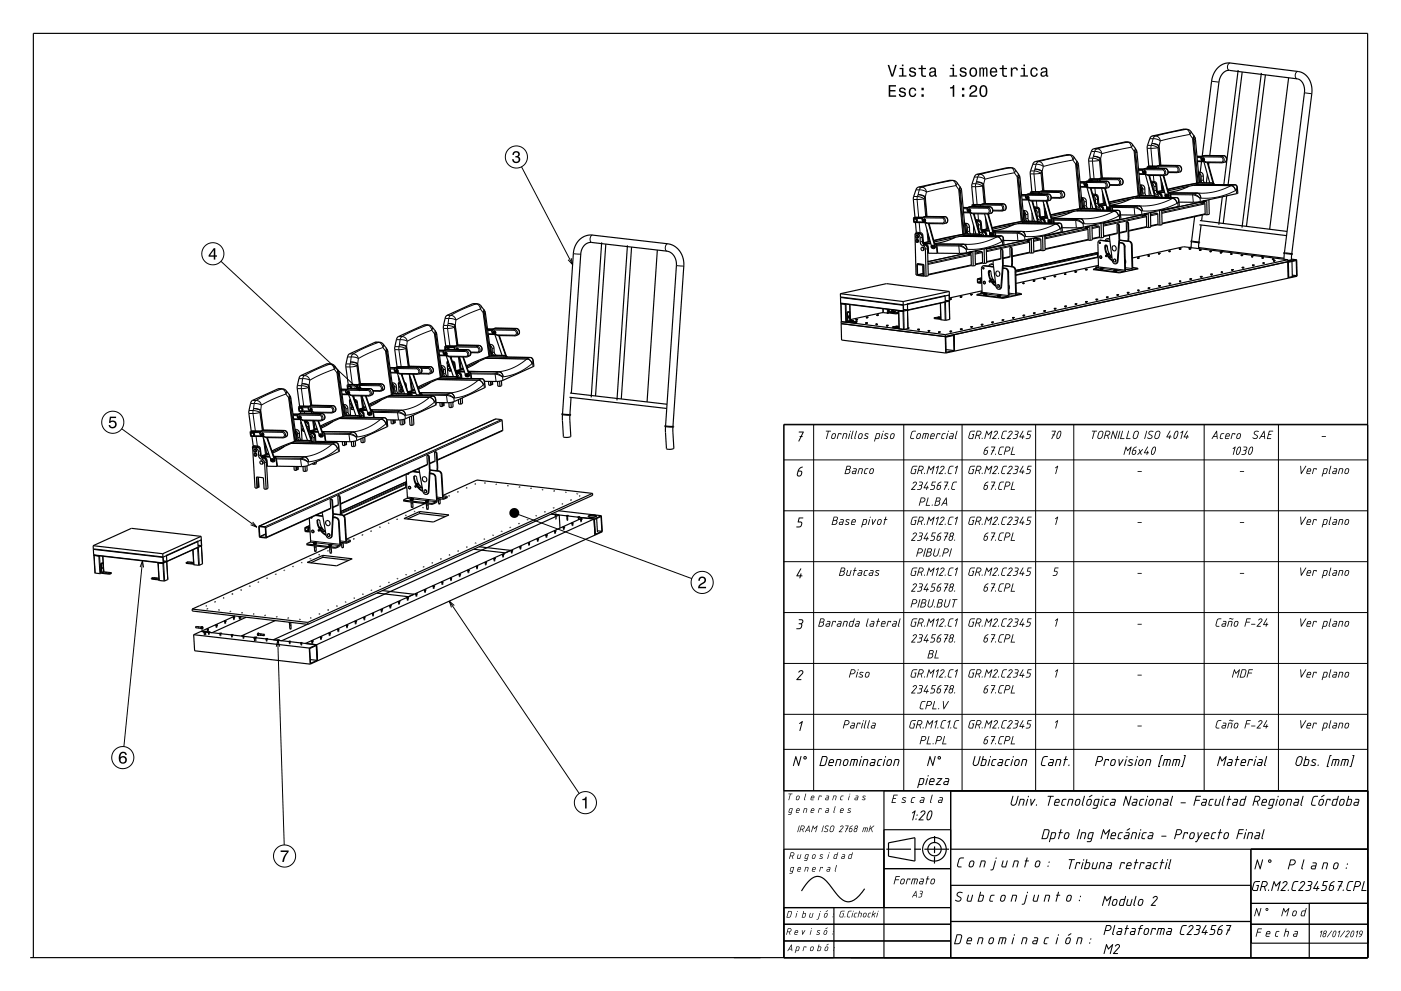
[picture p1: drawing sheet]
<svg xmlns="http://www.w3.org/2000/svg" width="420mm" height="297mm" viewBox="0 0 420 297" stroke-linecap="round" stroke-linejoin="round" font-family="sans-serif">
<g fill="none" stroke="#000" stroke-width=".35">
<path d="M371.2 21l-4.3 34.3M372.4 21.6l-4.2 33.8M378.1 21.9l-5.8 46.3M379.4 22.4l-5.7 45.4M386.3 23.3l-5.7 45.4M306.3 58.3l1.4 .1M306.4 59.9h2M307.7 58.4l1-.3 5.6 .1 .6 .3 .2 .9-.3 .6-.9 .3-4.8-.1-1.5-.8-.2-.5zM307.8 59.3h.1M307.8 59.3l.1 .2M307.9 59.1h.2M307.9 59.1l-.1 .2"/>
<path d="M307.9 59.5h.1M307.9 59.1h.1M307.9 59.5h.2M307.9 58.9l-.2 .4 .4 .4M307.9 58.9l.3-.1 .3 .3-.2 .6M308 59.2h.1M308 59.2l.1 .2M308 59.2l-.2 .1M308.1 59.1l-.1 .1M308.1 59.1h.1M308.1 59.4v.1M308.1 59.4l-.2 .1"/>
<path d="M308.1 59.1v.4M308.1 59.5h.1M308.1 59.7h.2M308.2 58.8l-.1 .1M308.2 58.8l-.3 .1M308.3 59.7h.1M308.3 59.9l1.8 6.4M308.4 59.6l-.3 .1M309.2 57.8l.4 .1M309.2 57.8l-.2 .3 .4-.2 .3 .2-.1-.2M309.2 57.8h.7M309.3 57.5l-.5-5.8 1.2-3 9.6-2.3h1.1a4.3 4.3 0 0 1 2.5 2.5l1.3 13.4-9.5 2.1"/>
<path d="M309.4 57.5l-.5 .1v.5M309.4 57.5h.1M309.4 57.5h2.3M309.9 57.8l.1 .3M309.9 57.8l-.3 .1M311.5 58.1l.2-.6 .9-.3 5.7 .1a1.03 1.03 0 0 1 .9 .8 1.03 1.03 0 0 1-.6 1.1l-3.5 .2M312 58h.3M312 58l-.1 .1M312 58h.1M312.3 58l.1 .1M312.3 58h.1M323.8 54.5h1.4"/>
<path d="M323.9 56.1h2.1M324.2 59.2l.9 .1 .4 .5 .2 2 .4 .7M324.2 59.5h.1M324.2 59.4v.1M324.2 59.5l.4 .3 .2 2.4-.3 .1M324.2 59.5l.8 .7 .3 2.2M325.2 54.6l1-.3h5.6a1.03 1.03 0 0 1 .9 .9 1.03 1.03 0 0 1-.6 1.1l-5.5 .1-1.5-.8-.1-.6zM325.4 55.4h.1M325.4 55.4l.1 .3M325.4 55.3v.1M325.4 55.3h.1M325.4 55.3h.2"/>
<path d="M325.5 55.7h.1M325.5 55.3h-.1M325.5 55.1l-.3 .4 .4 .4M325.5 55.1l.3-.1 .2 .3-.2 .6M325.5 55.4h.1M325.5 55.4l.1 .2M325.5 55.4h-.1M325.6 55.3l-.1 .1M325.6 55.3h.1M325.6 55.6h.1M325.6 55.3l.1 .2M325.6 55.6l-.1 .1"/>
<path d="M325.6 55.7h.1M325.6 55.9h.2M325.7 55h-.1M325.7 55.5h.1M325.7 55.5l-.1 .2M325.8 55l-.3 .1M325.8 55.8h.1M325.8 55.9h.1M325.8 56.1l1.8 6.4M325.9 55.8l-.3 .1M326.5 56.2l.1 .2M326.7 54l.5 .1"/>
<path d="M326.7 54l-.1 .3 .3-.3 .3 .3v-.2M326.7 54h.7M326.9 53.6l-.5-5.7 1.1-3.1 9.6-2.2h1.1a4.3 4.3 0 0 1 2.5 2.5l1.3 13.4-9.5 2.1M326.9 53.6l-.4 .2-.1 .5M326.9 53.6h.1M326.9 56.4l1.7 6.2M326.9 53.6l2.3 .1M326.9 59.9l.1 2.6M327.1 56.4l1.8 6.6-.5-.5h-3.1M327.1 56.4v.3M327.4 54l-.2 .1M327.4 54l.1 .3"/>
<path d="M327.6 58.5l.7 .1M327.7 58.7l.7 .7 .2 2.2 1.1 .7 .3 .7M327.8 59.1l.2 .4M328 59.5l-.1 .1M328 59.5h-.1M328.3 58.6h.1M328.3 58.6l.7 .7 .3 2.2 1 .7 .4 .8M329 54.3l.2-.6 .9-.3h5.7a1.03 1.03 0 0 1 .9 .9 1.03 1.03 0 0 1-.6 1.1l-3.4 .1M329.5 54.2h.4M329.5 54.2v.1M329.5 54.2h.1M329.9 54.2v.1"/>
<path d="M329.9 54.2h.1M330.2 56.4l1.6 5.8M331.2 56.4l1.6 5.9v.4l-.3 .3M331.4 56.4l1.6 5.8a.56 .56 0 0 1-.5 .8M339 59.6a19.2 19.2 0 0 1-6.2 1.9M341.3 50.7h1.4M341.5 52.3h2M341.5 59.1l11.3 .1 .6 .5 .2 2-11.7 2.6-6 .1M341.6 58.7h4.1l.5 .4M341.6 58.7v.4l-9 1.9M341.6 58.7l-9.1 1.9M341.7 55.4l.9 .1 .5 .5 .2 2 .3 .7"/>
<path d="M341.8 55.6h.1M341.8 55.6l.3 .4 .3 2.4h-.4M341.8 55.6l.7 .7 .3 2.3M341.8 58.6h1.2M342 58.4h.1M342.7 50.7l1-.3 5.6 .1a1.03 1.03 0 0 1 .9 .9 1.03 1.03 0 0 1-.6 1.1l-5.5 .1-1.5-.8-.1-.6zM342.9 58.6h.1M342.9 51.6h.1M342.9 51.6l.1 .2M343 58.6h.1M343 58.6h-.1M343 51.4l-.1 .2"/>
<path d="M343 51.4h.1M343 51.4l.1 .1M343 51.8h.1M343 51.8h.2M343 51.2h.3l.2 .2-.2 .6M343.1 51.6h.1M343.1 51.6v.2M343.1 51.6h-.2M343.1 51.5v.1M343.1 51.4v.1M343.1 51.5l.1 .2M343.1 51.8h.1"/>
<path d="M343.1 51.8h-.1M343.2 51.8h-.2M343.2 51.8h.1M343.2 52h.1M343.2 51.2h.1M343.2 51.7h.1M343.2 51.7v.1M343.3 51.2l-.5 .3v.4l.4 .1M343.3 52h.1M343.4 52.3l1.8 6.4M343.5 52h-.3M344 52.4l.1 .2"/>
<path d="M344.2 50.2h.5M344.2 50.2l-.1 .2 .3-.2 .3 .2v-.2M344.2 50.2h.7M344.4 49.8l-.5-5.7 1.1-3.1 9.6-2.3h1.2a4.3 4.3 0 0 1 2.4 2.6l1.4 13.4M344.4 52.6l1.7 6.2M344.4 56.1l.1 2.6M344.6 52.6l1.8 6.5-.5-.4-3-.1M344.6 52.6l.1 .3M344.9 50.2l.1 .2M344.9 50.2h-.2M345.2 54.7h.6M345.2 54.9l.7 .7 .2 2.2 1.1 .7 .3 .7"/>
<path d="M345.4 55.3l.1 .4M345.5 55.7h.1M345.5 59.1h.1M345.6 59.1h.1M345.8 54.7h.1M345.8 54.7l.7 .8 .3 2.1 1.1 .8 .3 .8M346.4 59l.2 .1M346.5 58.8h.4l.2 .4M346.5 58.8l.4 .4M346.5 58.8l-.2 .1M346.5 50.5l.2-.7 .9-.2h5.8a1.03 1.03 0 0 1 .8 .9 1.03 1.03 0 0 1-.6 1.1l-3.4 .1M346.7 57.4l2.3-.4-2.3 .5"/>
<path d="M346.7 49.8h-2.3l-.4 .1v.5M346.8 57.6l2.4 .1M346.8 57.7h.2M347 57.7l.8 .4 .4 .9M347 50.3h.4M347 50.3v.2M347.1 50.3h-.1M347.4 50.3l.1 .2M347.4 50.3h.1M347.7 52.6l1.6 5.7M348.2 59h.1M348.7 52.6l1.6 5.9v.4l-.3 .3"/>
<path d="M348.9 52.6l1.6 5.8a.56 .56 0 0 1-.5 .8M349.1 57.4l-1.1 .3M349.2 57.7h-2.2M349.4 58.6h.1M349.4 58.6l.1 .2M349.5 58.4l-.1 .2M349.5 58.4h.1M349.5 58.4l.1 .1M349.5 58.8h.1M349.5 58.6h.1M349.5 58.6l.1 .2M349.5 58.6h-.1"/>
<path d="M349.6 58.4l-.1 .2M349.6 59l.3 .2M349.6 58.5h.1M349.6 58.8h.1M349.6 58.5l.1 .2M349.6 58.8h-.1M349.7 58.7h.1M349.7 58.7l-.1 .1M350 59.2h.1M350.3 57.7l.6 .3 .2 1.2M350.3 57.7l.5 .5 .1 1M350.7 57.8l9.3 .1"/>
<path d="M356.5 55.8a19.2 19.2 0 0 1-6.2 1.9M358.8 46.9h1.4M359 48.4h2M359 55.3l11.4 .1 .5 .5 .2 2-11.6 2.6-6.1 .1M359.1 54.8h.1M359.1 54.8v.4l-8.9 2M359.1 54.8l-9 2M359.3 51.6l.8 .1 .5 .4 .2 2.1 .3 .6M359.3 51.8h.1M359.3 51.8l.4 .4 .2 2.3-.4 .1M359.3 51.8l.7 .7 .3 2.3M359.4 54.8h1.1"/>
<path d="M359.5 54.6h.1M359.6 54.7l-9.6 2M360.2 46.9l1.1-.3 5.6 .1a1.03 1.03 0 0 1 .8 .8 1.03 1.03 0 0 1-.6 1.1l-5.5 .1-1.4-.8-.2-.5zM360.2 48.4l-.4 3.2M360.4 54.8h.2M360.4 54.8h.1M360.4 46.8l2.9-22.8 .7-2.2 1.5-1.8 1.5-.9 1.6-.2 20.6 2.5a5.6 5.6 0 0 1 4.1 6.7l-6 47.9M360.4 47.8h.1M360.4 47.8l.1 .2M360.5 54.8h.1M360.5 54.8h-.1M360.5 47.6l-.1 .2"/>
<path d="M360.5 47.6h.1M360.5 47.6h.2M360.5 48h.1M360.5 47.4l-.2 .4 .4 .4M360.5 47.4l.3-.1 .3 .3-.2 .6M360.6 47.7v.1M360.6 47.8l.1 .2M360.6 47.7l-.2 .1M360.7 47.6l-.1 .1M360.7 47.6h.1M360.7 48h.1M360.7 48h-.2"/>
<path d="M360.7 47.6l.1 .2M360.7 48.2h.2M360.7 47.3v.1M360.8 47.8h.1M360.8 47.8l-.1 .2M360.8 47.3l-.3 .1M360.9 48.2h.1M360.9 48.4l1.8 6.4M361 48.1l-.3 .1M361.5 48.5l.1 .2M361.6 48.7h.1M361.9 48.7l1.8 6.3"/>
<path d="M362 52.3l-.4 2.5M362.1 48.7l1.8 6.6-.5-.5h-4.3M362.4 48.7l-.1 .8M362.4 59.9l.1 4.3-.6 .2M362.7 46.6l2.8-22.2 .5-1.6 .9-1.1 .8-.5 .8-.1 20.4 2.5a3.5 3.5 0 0 1 2.2 4.2l-6 47.9M363.1 55.3h.1M363.1 55.3h-.1M363.2 54.9l.6 .4M363.9 55.1l.2 .2M366.4 59l-1 8.3M367.7 58.7l-1 8.3M180.4 72.6l-3.2 46.5"/>
<path d="M181.6 73.2l-3.1 45.5M188.1 73.5l-3.1 46.5M189.3 74l-3 45.6M197.1 74.9l-3.1 45.6M274 66.3l.2 .2 .4 .1M274.1 65.6h.3l.3 .2v.4l-.2 .3-.5-.2zM274.1 65.5l.5 .1M274.1 65.5l-.1 .8M274.1 65.5h.7M274.3 65.1l-.5-5.7 1.1-3.1 9.6-2.2h1.2a4.3 4.3 0 0 1 2.4 2.5l1.3 13.4-9.5 2.1M274.3 70.1l.9 .1 .4 .4 .4 2.5 1.1 .7 .3 .6 .2 8.4M274.3 70.1l.3 12.3 .4 .1"/>
<path d="M274.3 65.1l-.5 .3 .2 1.3h3.4M274.3 65.1h.1M274.3 65.1h2.3M274.4 69.9l1.3 .2M274.4 69.9v.2M274.4 66.7l.3 2.9-.3 .3M274.6 65.6l.2 .5M274.6 71.1l.5 .3M274.6 72.4l.5 .2M274.7 70.6h.4M274.7 70.6l-.1 .5M274.7 70.6h.5"/>
<path d="M274.7 71.8h.4M274.7 71.8l-.1 .6M274.7 71.8h.6M274.8 66.1l-.2 .5M274.8 65.5l.3 .5M274.8 65.5l-.2 .1M275 79.1v3.3l1.7 .3M275 79.1h.1M275 79.3l1.6 .2 .1 3.1-1.6-.2zM275.1 70.6l.1 .4M275.1 79.3h.1M275.1 79.1l1.6 .3v3.3"/>
<path d="M275.1 66l-.2 .5-.3 .1M275.1 66l-.3 .1M275.1 71.8l.2 .5M275.1 79l1.9 .3 .1 3.4 .5 .1M275.1 79v.1M275.2 79.1h.1M275.2 70.6l.2 .4M275.2 70.6h-.1M275.2 71l-.1 .4M275.2 79.1h-.2M275.3 71.8l.1 .4M275.3 71.8h-.2"/>
<path d="M275.3 72.3l-.2 .3M275.4 71l-.3 .4M275.4 71h-.2M275.4 72.2l-.3 .4M275.4 72.2l-.1 .1M275.7 70.1h.1M275.7 70.1l.7 .7 .3 2.2 1.1 .7 .3 .7 .2 8.3-.7 .1M275.7 70.1h-1.4M276.4 74.1h.4l.2 .4-.1 .5-.3 .1M276.4 74.1l.5 .5-.3 .5M276.4 74.1l-.3 .6 .5 .4M276.6 65.2l1.1-.3h5.6l.6 .4 .2 .8-.3 .7-.9 .2h-4.8l-1.5-.7-.2-.6z"/>
<path d="M276.7 73h2.4h-2.2M276.7 73h.2M276.9 73l.9 .5 .3 .8M276.9 65.7h.4M276.9 65.7l-.1 .3 .2 .4h.4M277 65.6l-.1 .1M277.3 65.7l.2 .4M277.3 65.7h.1M277.3 66.7l1.9 7M277.4 66.4h.1M277.5 66.1l-.1 .3M277.5 66.1h.1"/>
<path d="M277.9 66.8l.1 .2M278.2 75.9h2.7M278.2 75.9h-.1M278.2 78.2v.3M278.2 78.4h.1M278.2 78.3h.1M278.2 78.3v.1M278.3 67l1.9 6.8v.4l-.3 .3M278.5 67l1.9 6.7-.1 .6-.4 .2M278.9 72.4l-2.3 .3M278.9 72.4l-2.3 .5M279 72.8l-1.1 .2"/>
<path d="M279.3 73.9h.1M279.3 73.9l.1 .2M279.4 73.8l-.1 .1M279.4 73.8h.1M279.4 74.1v.1M279.4 74.2h.1M279.4 73.9h.1M279.4 73.9l.1 .2M279.4 73.9h-.1M279.5 73.8l-.1 .1M279.5 74.4l.4 .1M279.5 73.8h.1"/>
<path d="M279.5 74.1h.1M279.5 73.8l.1 .2M279.5 74.1l-.1 .1M279.5 74.2h.1M279.6 74h.1M279.6 74l-.1 .2M280.2 73l.4 .1 .3 .4 .2 2.4M280.2 73l.5 .6 .2 2.3M280.6 73.1l8.1 .1M281.1 75.9h-.2M286.4 71.1a19.1 19.1 0 0 1-6.2 1.9M288.7 75.9v.2"/>
<path d="M288.7 73.2h.1M288.7 62.2h1.4M288.8 73.2h1.1M288.9 63.7l2 .1M288.9 70.6l11.4 .1 .5 .6 .2 1.9-11.8 2.6-8.1 .1M289 70.2h4.1l.6 .4M289 70.2h.1M289 70.2v.4l-8.9 1.9M289 70.2l-9.1 1.9M289.2 66.9l.8 .1 .5 .5 .2 2 .3 .6M289.2 67.1h.1M289.2 67.1l.7 .7 .3 2.3"/>
<path d="M289.2 67.1l.4 .4 .2 2.4h-.4M289.2 76l1.9 .2 .1 3.4 .6 .1M289.3 70.1h1.1M289.3 76h.1M289.4 76l-11.1 2.4M289.4 69.9h.1M290.1 62.2l1.1-.3 5.6 .1a1.03 1.03 0 0 1 .8 .9 1.03 1.03 0 0 1-.6 1l-5.5 .2-1.4-.8-.2-.6zM290.3 63.1h.1M290.3 63.1l.1 .2M290.4 75.6l.1 .2M290.4 70.1l2.9 .1 .5 .4M290.4 70.1h.1"/>
<path d="M290.4 62.9l-.1 .2M290.4 62.9h.1M290.4 62.9h.2M290.4 63.3h.1M290.4 63.3h.2M290.4 62.7l-.2 .5 .4 .3M290.4 62.7h.3l.3 .3-.1 .4-.3 .1M290.5 75.6l.1 .1M290.5 63.1h.1M290.5 63.1l.1 .2M290.5 63.1h-.2M290.5 75.8h.1"/>
<path d="M290.5 63v.1M290.5 62.9v.1M290.6 62.9h.1M290.6 63.3h.1M290.6 63.3h-.2M290.6 62.9l.1 .3M290.6 62.7h.1M290.7 63.2h.1M290.7 63.2l-.1 .1M290.7 62.7h-.3M290.8 63.5h.1M290.8 75.7h-.2"/>
<path d="M290.8 75.9h.1M290.8 75.7l.1 .2M290.8 63.8l1.8 6.4M290.8 75.5l-.3 .4 .3 .1M290.8 75.7h.1M290.9 63.5h-.3M290.9 75.5l-.1 .1M290.9 75.5l-.4 .4h.3M291 75.9h-.2M291 75.5h-.1M291 75.5l-.1 .1M291 75.5h.1"/>
<path d="M291.1 75.6h.1M291.2 75.6h.1M291.1 75.6l-.3 .1M291.2 75.6h-.1M291.2 79.6l-12.9 2.8M291.2 75.6v.2l-.3 .1M291.4 63.8l.1 .3M291.5 64.1h.1M291.6 61.7h.5M291.6 61.7l-.1 .2 .3-.2 .4 .2-.1-.2M291.6 61.7h.7M291.7 75.3l.1 4.4"/>
<path d="M291.8 61.3l-.5-5.7 1.1-3.1 9.6-2.3h1.2a4.3 4.3 0 0 1 2.5 2.5l1.3 13.5-9.6 2M291.8 61.3l-.4 .1v.5M291.8 61.3h.1M291.8 64.1l1.8 6.2M291.8 61.3h2.4M291.9 67.5v2.7M292 64.1l1.8 6.5M292.1 64.1v.2M292.3 75.2l.1 4.4-.6 .1M292.3 61.7l.2 .2M292.3 61.7h-.2M292.6 66.1l.6 .1"/>
<path d="M292.6 75.2l1.9 .2 .1 3.5 .5 .1M292.6 75.2v.1M292.7 66.4l.6 .7 .2 2.1 1.1 .8 .3 .7M292.7 75.2v.1M292.7 75.2h.1M292.8 75.2l-.5 .1M292.8 66.9l.1 .3M292.9 67.2h.1M293 70.6h.1M293 70.6h-.1M293.2 66.2h.1M293.2 66.2l.7 .7 .3 2.3 1.1 .7 .3 .8"/>
<path d="M293.8 70.5l.2 .1M293.9 70.3h.4l.2 .3M293.9 70.3l.4 .3M293.9 70.3l-.1 .1M293.9 62l.3-.7 .9-.2h5.7a1.03 1.03 0 0 1 .9 .9 1.03 1.03 0 0 1-.6 1.1l-3.5 .1M294.2 69.1l2.4 .1h-2.2M294.2 69.2h.2M294.4 69.2l.9 .4 .3 .9M294.4 61.8h.4M294.4 61.8v.2M294.5 61.8h-.1M294.6 78.8l-2.2 .5"/>
<path d="M294.8 79.7l-.4 .3-.2 .5 .2 7.1M294.8 79.7l3.1 .3M294.8 61.8l.1 .2M295 74.6l.1 4.4M295.2 64.1l1.6 5.7M295.7 74.4l.1 4.4-.7 .2M295.7 74.5v.1M295.7 74.6h.1M295.8 74.4l-.1 .3M296.1 64.1l1.6 5.9v.4l-.3 .3M296.3 64.1l1.6 5.8a.56 .56 0 0 1-.5 .8M296.4 68.5l-2.3 .4"/>
<path d="M296.4 68.5l-2.3 .5M296.5 68.9l-1.1 .3M296.5 79.8l.6 .1M296.8 70.1l.1 .2M296.9 69.9l-.1 .2M296.9 69.9h.1M296.9 70.3h.1M296.9 70.3h.2M296.9 79.2h.9M296.9 79.2l.9 .1M296.9 79.2l-.5 .6M297 70.1h.1"/>
<path d="M297 70.1v.2M297 70.1h-.2M297 69.9v.2M297 70.5l.3 .2M297 69.9h.1M297 70.3h.1M297 70.3h-.1M297 69.9l.1 .2M297.1 70.3h-.2M297.1 70.3h.1M297.1 70.1v.1M297.1 70.2v.1"/>
<path d="M297.4 70.7h.1M297.7 69.2l.5 .5 .1 1M297.7 78.2l.9 7.6 .3 .7 .6 .2M298.1 69.3l9.3 .1M300 74.7v2.9l-4.2 1M300 74.7l.3 .1M300.3 74.8l.2 .2M300.5 75l.1 4.4M300.5 74.7l-.2 .1M300.5 74.7l.2 .3M300.5 74.7h-.5M300.6 79.4l-.5 6.6-.6 .7"/>
<path d="M300.7 75h-.2M300.7 75l.1 4.4M300.7 79.6l2.9 .4 .6 .6 .5 7.9M300.7 79.6l3.1 .4 .5 .3 .2 .7M300.8 79.4l-.6 6.6-.2 .5-.5 .2M300.8 79.4h-.2M302.8 74.1v2.9l-2.1 .5M302.8 74.1l.2 .1M303 74.2l.2 .2M303.2 74.4l.1 4.4M303.2 74.1h-.4M303.2 74.1l-.2 .1"/>
<path d="M303.2 74.1l.2 .3M303.3 78.8l-.1 1.1M303.4 74.4h-.2M303.4 74.4l.1 4.4M303.5 78.8h-.2M303.5 78.8l-.1 1.1M303.9 67.3a19.1 19.1 0 0 1-6.2 1.9l.6 .3 .2 1.2M306.2 72.1v.2M306.4 66.8l11.4 .1 .5 .5 .2 2-11.6 2.6-6 .1M306.5 66.3l4.2 .1 .5 .4M306.5 66.3h.1M306.5 66.3l-9 2"/>
<path d="M306.5 66.3l.1 .4-9 2M306.7 63l.9 .2 .4 .4 .2 2.1 .3 .6M306.7 63.3h.1M306.7 63.3l.4 .4 .2 2.3-.3 .1M306.7 63.3l.7 .7 .3 2.3M306.7 72.2l1.9 .2 .1 3.4M306.8 66.3h1.1M306.8 72.1v.1M306.9 72.1l-11.1 2.5M307 66.1h.1M307.9 71.8l.1 .1M307.9 66.3h.1"/>
<path d="M308 71.8l.3 .1M308 71.9h.1M308.1 72.1h.2M308.3 72.1h-.2M308.3 72.1h.1M308.3 71.7l-.2 .4M308.3 71.8l.1 .3M308.5 71.7l-.2 .1M308.5 71.7l-.4 .4M308.5 71.7h.1M308.5 72l-.2 .1M308.6 71.6h.1"/>
<path d="M308.6 71.6l-.2 .2M308.7 71.8h.1M308.7 71.8v.1M308.7 71.8h-.4M308.7 75.7l-5.2 1.2M308.7 75.8l.6 .1M308.7 71.8v.2l-.3 .1M308.9 60l.1 .2M309.2 71.5l.1 4.4M309.4 60.2l1.7 6.3M309.4 63.8v2.5M309.5 60.2l1.8 6.6-.4-.5h-3"/>
<path d="M309.6 60.2v.3M309.8 71.4l.1 4.3-.6 .2M310.1 62.3l.7 .1M310.1 71.4l1.9 .2 .1 3.5h.6M310.2 62.6l.6 .7 .2 2.1 1.1 .8 .3 .6M310.2 71.4h.1M310.3 63l.1 .3M310.3 71.4l-.5 .1M310.4 63.3v.1M310.4 63.3h.1M310.5 66.8h.1M310.8 62.4h.1"/>
<path d="M310.8 62.4l.7 .7 .2 2.2 1.1 .7 .3 .8M311.3 66.6l.2 .2M311.4 66.5h.4l.3 .3M311.4 66.5l.5 .3M311.4 66.5h-.1M311.6 65.1l2.3-.4-2.2 .5M311.7 65.3l2.4 .1h-2.1M311.8 65.4h.2M312 65.4l.8 .4 .3 .8M312 65.4h.1M312.1 75l-2.2 .5M312.6 70.8l.1 4.3"/>
<path d="M312.7 60.3l1.6 5.7M313.1 66.6v.1M313.2 70.6l.1 4.4-.6 .1M313.2 70.6v.2M313.2 70.8h.1M313.3 70.6l-.1 .3M313.6 60.3l1.7 5.8-.1 .5-.2 .2M313.8 60.3l1.6 5.7a.56 .56 0 0 1-.4 .8M314 65.1l-1 .2M314.3 66.3h.1M314.3 66.3l.1 .2M314.4 66.1l-.1 .2"/>
<path d="M314.4 66.1h.1M314.4 66.1h.2M314.4 66.5h.1M314.5 66.2h.1M314.5 66.2l.1 .2M314.5 66.2l-.2 .1M314.6 66.1l-.1 .1M314.6 66.7l.2 .1M314.6 66.1h.1M314.6 66.1l.1 .2M314.6 66.5h-.2M314.6 66.5h.1"/>
<path d="M314.7 66.3h.1M314.7 66.3l-.1 .2M315 66.8h-.1M315.2 65.3l.6 .4 .2 1.2M315.2 65.4l.5 .4 .2 1.1M315.6 65.4l9.3 .2M321.4 63.5a19.1 19.1 0 0 1-6.2 1.8M323.7 68.2v.3M323.9 62.9l11.4 .2 .5 .5 .2 2-11.6 2.5-6 .1M324 62.5h4.2l.5 .5M324 62.5h.1M324 62.5l-9 2"/>
<path d="M324 62.5l.1 .4-9 2M324.3 68.3l1.9 .2v3.5M324.3 62.4h1.1M324.3 68.3h.1M324.4 68.3l-11.1 2.4M324.5 62.3h.1M325.3 62.5h.1M325.4 67.9l.1 .2M325.4 62.4l.1 .1M325.4 62.4v.1M325.5 67.9l.3 .1M325.5 68.1h.1"/>
<path d="M325.8 68.2h.1M325.8 68.3h.1M325.8 68l.1 .2M325.8 68.2v.1M325.8 67.8l-.3 .4 .3 .1M325.9 68v.2M325.9 68h-.1M326 67.8l-.2 .2M326 67.8l-.4 .4h.2M326 67.8h.1M326 68.2l-.2 .1M326.1 67.8h.1"/>
<path d="M326.1 67.8l-.2 .2M326.2 68h.1M326.2 67.9l-.3 .1M326.2 67.9h.1M326.2 67.9l.1 .1M326.2 71.9l-12.9 2.8M326.2 72h.6M326.3 67.9v.3h-.4M326.3 68h.1M326.3 68h-.1M326.7 67.7l.1 4.3M327.4 67.5l.1 4.4-.7 .1"/>
<path d="M327.7 67.6l1.8 .2 .1 3.4M327.7 67.6h.1M327.8 67.6l-.4 .1M328 63h.1M328.1 63h.1M328.8 62.8l.2 .2M329 62.6h.3l.3 .4M329 62.6l.4 .4M329 62.6l-.2 .1M329 76v1.2M329 76h.2M329 77.2l-24.5 5.3"/>
<path d="M329 77.2h.2M329.2 61.2l2.2-.3-2.2 .5M329.2 75.7l-24.7 5.4M329.2 75.9l-.2 .1M329.2 77.2h.1M329.3 61.5h2.3h-2.1M329.3 79.5l-24.7 5.4M329.3 61.5h.2M329.5 61.5l.8 .5 .3 .8M329.6 71.2l-2.1 .5M329.6 71.2l.6 .1M329.6 72.6l.1 .3"/>
<path d="M329.6 72.6l-.1 .2 .2 .1M329.7 72l-.4 .3-.2 .5 .2 7.3-.2 .2-1.2 .3M329.9 72h-.2M329.9 72l2.9 .4M330.1 72h-.2M330.1 66.9l.1 4.4M330.6 62.8h.1M330.7 66.8l.2 4.4-.7 .1M330.7 66.8l.1 .1M330.7 66.9h.1M330.8 66.8v.2M331.4 73.9l.6 2.4 1.5 1.7"/>
<path d="M331.4 73.9h.1M331.4 72.2h.6M331.5 74l-.1 .2M331.5 73.8h.1M331.5 73.8h-.1M331.5 73.9l-.1 .2M331.5 73.6l-.1 .1M331.6 61.3l-1.1 .2M331.6 73.7l-.2 .2M331.6 73.5h.1M331.6 76.5l.1 .4M331.6 73.5h-.1"/>
<path d="M331.6 73.5l-.2 .4M331.6 73.6h-.2M331.6 73.6l-.1 .2M331.7 73.5l-.1 .1M331.8 75.9l.8 .3M331.8 71.6h.9M331.8 71.6l-.5 .6M331.9 62.4v.1M331.9 62.5v.2M331.9 76l.8 .3-.6 .1M331.9 62.3v.1M331.9 62.3h.1"/>
<path d="M331.9 62.3h.2M331.9 62.7h.1M331.9 62.7h.2M332 62.4h.1M332 62.4l.1 .2M332 62.4l-.1 .1M332.1 62.3l-.1 .1M332.1 62.9l.3 .1M332.1 62.3h.1M332.1 62.6h.1M332.1 62.6l-.2 .1M332.1 62.3l.1 .2"/>
<path d="M332.1 62.7h.1M332.2 62.5h.1M332.2 62.5l-.1 .2M332.3 76.8l1 .3M332.4 76.9l1 .3M332.5 63h.1M332.6 70.5l.9 7.8 .4 .6 .5 .2M332.8 61.5l.6 .4 .1 1.1M332.8 61.6l.5 .4 .1 1M333 76.6l-.7 .2M333 76.7l-.6 .1M333.1 61.6l9.4 .1"/>
<path d="M333.3 77l-1-1.4-.4-1.9-.4-.2a3.1 3.1 0 0 0 .3 2.9l.7 1 1 .8M333.6 73.7l.5-.1 .4 .4 .1 .7-.3 .4h-.4l-.4-.3-.1-.6zM334 77.7l.5 .3v.4l-.3 .1M334 77.7l-.2 .5 .4 .3M334 77.7l.4 .3-.2 .5M334.9 67.1v2.9l-4.1 .9M334.9 67.1l.3 .1M335.2 67.2l.2 .2M335.4 67.4l.1 4.4M335.4 67.1l-.2 .1M335.4 67.1h-.5M335.4 67.1l.1 .3"/>
<path d="M335.5 71.8l-.5 6.6-.6 .7M335.5 67.4h-.1M335.5 67.4l.2 4.3M335.6 72.7l1 .3 .4 .7 .1 7.5-1.8 .4-7.4-1M335.6 72.7l1.1 .2 .5 1M335.6 72l2.9 .4 .6 .6 .4 7.9M335.6 71.9l3.1 .4 .5 .5 .4 7.7 .2 .2 1.2-.3M335.7 71.7l-.6 6.7-.2 .4-.5 .3M335.7 71.7l-.2 .1M337.2 73.6v.3M337.2 73.9l.1 7.5M337.2 73.9v.2"/>
<path d="M337.3 77.8l.1 1.3M337.7 66.5v2.9l-2.1 .5M337.9 66.5h-.2M338.1 66.8l.1 4.4M338.1 66.5h-.2l.2 .3M338.1 66.5l.2 .3M338.1 66.5h-.4M338.2 71.2l-.1 1.1M338.3 66.8h-.2M338.3 66.8l.1 4.3M338.4 71.1l-.2 .1M338.4 71.1l-.1 1.2"/>
<path d="M339.5 77.3l15.4-3.4 31.2 3.9M341 77.3l.1 .1M341 77.3l.1 .2M341.1 77.3h-.1M341.1 77.4h.2M341.1 77.4v.1M341.1 77.5h.2M341.2 64.4v.2M341.3 77.4v.1M341.4 77.4l-.3 .1M341.4 77.4h.1M341.4 77.3h.1"/>
<path d="M341.4 77.3h-.3M341.4 77.3l-.1 .1M341.4 77.3l-.1 .2M341.8 64.5l1.9 .2 .1 3.4 .5 .1M341.9 64.5h.1M342 64.5l-11.2 2.4M342.9 64.1l.2 .2M343 64.1l.2 .1M343.1 64.3h.1M343.3 64.2h-.1M343.4 64.4h.1M343.4 64.5h.1"/>
<path d="M343.4 64.2v.2M343.4 64.4v.1M343.4 64l-.3 .4 .3 .1M343.4 64.2h.1M343.5 64l-.2 .1M343.5 64l-.4 .4h.3M343.6 64h.1M343.5 64.4l-.1 .1M343.6 64l-.2 .2M343.7 64.1h.1M343.8 64.1l-.4 .1M343.8 64.1h.1"/>
<path d="M343.8 68.1l-5.4 1.2M343.8 64.1v.2l-.4 .1M343.8 64.2h-.1M343.8 64.1l-.1 .1M344.1 76.6l.1 .1M344.1 76.6l.1 .2M344.2 76.6h-.1M344.2 76.6h.1M344.2 76.7h.2M344.2 76.7v.1M344.2 76.8h.2M344.2 63.8l.1 4.4"/>
<path d="M344.4 76.7v.1M344.5 76.8h-.3M344.5 76.6h-.3M344.5 76.6h.1M344.5 76.6l-.1 .1M344.5 76.6v.2M344.5 76.7l-.1 .1M344.9 63.7l.1 4.4-.7 .1M345.2 63.8l1.9 .2 .1 3.4M345.3 63.7v.1M345.4 63.7l-.5 .1M347.2 67.3l-2.2 .5"/>
<path d="M347.2 67.4l.5 .1M347.3 75.9v.1M347.3 75.9v.2M347.3 76.1h.1M347.3 75.9h.1M347.3 76h.2M347.3 76v.1M347.3 76.1h.2M347.5 76v.1M347.6 63.1l.1 4.4M347.6 76.1h-.3M347.6 76.1h.1"/>
<path d="M347.6 75.9l.1 .1M347.6 75.9h-.3M347.7 76h-.2M347.7 76l-.2 .1M348.3 63.1h.1M348.3 63v.1M348.3 63l.1 4.3-.7 .2M348.3 62.9l.1 .1M348.4 63l-.1 .2M350.4 75.3h.1M350.4 75.3l.1 .1M350.4 75.2v.1"/>
<path d="M350.5 75.4h.1M350.5 75.3h.2M350.5 75.3v.1M350.5 75.4h.2M350.7 75.3v.1M350.8 75.4h-.3M350.8 75.4h.1M350.8 75.2h-.4M350.8 75.2h.1M350.8 75.2v.1M350.8 75.3h-.1M350.8 75.3l-.1 .1"/>
<path d="M353.5 74.6h.1M353.5 74.6l.1 .1M353.6 74.6h-.1M353.6 74.6h.2M353.6 74.6v.1M353.6 74.7h.2M353.8 74.6v.1M353.9 74.7h-.3M353.9 74.7h.1M353.9 74.6h.1M353.9 74.6h-.3M353.9 74.6h-.1"/>
<path d="M353.9 74.6v.1M353.9 74.7h-.1M356.5 74.5h.1M356.5 74.5v.1M356.5 74.5h.2M356.5 74.6h.2M356.7 74.5v.1M356.8 74.6h-.3M356.8 74.5h.1M356.8 74.5h-.3M356.9 74.5h-.2M356.9 74.5l-.2 .1"/>
<path d="M357.1 72.5l2.1 .1-2.2-.3 .1 1.9M357.1 74.1l-.5 .1M358.1 64.9l-.9 7.4M358.7 60.6v.2M358.8 60.6v.2M359.2 72.7h.1M359.3 72.7l.2 .1M359.3 72.5v.2M359.3 72.5l-.1 .1M359.3 72.5l.3 .1-.2 .1-.1 1.6M359.3 74.2l25.6 3.2M359.3 74.3l.2 .1-.3 .1"/>
<path d="M359.3 74.3l-.2 .2M359.3 74.3v.1M359.4 60.6l1.8 .3 .1 3.4 .6 .1M359.4 60.6v.1M359.5 60.6l-11.1 2.5M359.6 67.4l26.1 3.2M359.6 74.9h.1M359.6 74.9l.1 .1M359.7 74.9h.2M359.7 74.9v.1M359.7 75h.2M359.7 66.1l26.2 3.3"/>
<path d="M359.9 74.9v.1M359.9 75h-.3M359.9 75h.1M360 74.9h.1M360 74.9h-.4M360 74.9h-.1M360 74.9v.1M360 75h-.1M360.1 67.4l-.7 5.1M360.4 64.4l-.2 1.8M360.5 60.3l.1 .1M360.6 60.3v.1"/>
<path d="M360.6 60.4h.1M360.7 60.4h-.1M360.9 60.4h-.2M360.9 60.6h.1M360.9 60.3l.1 .3M360.9 60.2l-.3 .3 .3 .1M360.9 60.3h.1M361 60.2l-.1 .1M361.1 60.2l-.5 .3 .3 .1M361.1 60.6h-.2M361.1 60.2h.1M361.2 60.1l-.2 .2"/>
<path d="M361.2 60.3h.1M361.3 60.3h.1M361.3 60.3h-.4M361.3 60.3h-.1M361.3 64.3l-12.9 2.8M361.3 60.3v.2l-.3 .1M361.3 60.3v.1M361.8 60l.1 4.4M362.7 75.3h.1M362.7 75.4h.1M362.7 75.3v.1M362.8 75.3h.2"/>
<path d="M362.8 75.3v.1M362.8 75.4h.2M363 75.3v.1M363.1 75.4h-.3M363.1 75.4h.1M363.1 75.3h.1M363.1 75.3h-.4M363.1 75.3h-.1M363.1 75.3l-.1 .1M365.8 75.7h.1M365.8 75.7l.1 .1M365.9 75.6l-.1 .1"/>
<path d="M365.9 75.8h.1M365.9 75.7h.2M365.9 75.7v.1M365.9 75.8h.2M366.1 75.7v.1M366.2 75.8h-.3M366.2 75.8h.1M366.2 75.6v.1M366.2 75.6h-.3M366.2 75.7h-.1M366.2 75.7l-.1 .1M369 76.1h.1"/>
<path d="M369 76.1v.1M369 76v.1M369 76.1h.2M369 76.2h.2M369.2 76.1v.1M369.3 76.2h-.3M369.3 76.2h.1M369.3 76l.1 .1M369.3 76h-.3M369.3 76h.1M369.4 76.1h-.2M369.4 76.1v.1"/>
<path d="M369.4 76.2h-.2M372.1 76.4v.2M372.1 76.5h.1M372.1 76.4h.1M372.1 76.5h.2M372.1 76.5v.1M372.1 76.6h.2M372.3 76.5v.1M372.4 76.6h-.3M372.4 76.6h.1M372.4 76.4l.1 .1M372.4 76.4h-.3"/>
<path d="M372.5 76.5h-.2M372.5 76.5l-.2 .1M375.2 76.8l.1 .1M375.2 76.8l.1 .2M375.2 76.8h.1M375.3 76.9h.2M375.3 76.9v.1M375.3 77h.2M375.5 76.9v.1M375.5 79.5h.1M375.5 79.5l.1 .1M375.5 77h-.2"/>
<path d="M375.6 79.5h.2M375.6 79.5v.1M375.6 79.6h.2M375.6 76.8h-.4M375.6 76.8h.1M375.6 76.8l-.1 .1M375.6 76.9l-.1 .1M375.6 76.8l-.1 .2M375.8 79.5v.1M375.8 79.6h-.3M375.8 79.6h.1M375.9 79.4h.1"/>
<path d="M375.9 79.4l-.4 .1M375.9 79.5h-.1M375.9 79.5v.1M375.9 79.6h-.1M378.3 77.2l.1 .1M378.3 77.2l.1 .2M378.3 77.2h.1M378.4 77.3h.2M378.4 77.3v.1M378.4 77.4h.2M378.6 77.3v.1M378.6 78.8h.1"/>
<path d="M378.6 78.8v.1M378.6 78.9h.1M378.7 77.4h-.3M378.7 77.3v.1M378.7 78.8h.2M378.7 78.8v.1M378.7 77.2h-.3M378.7 78.9h.2M378.7 77.2h.1M378.7 77.2l-.1 .1M378.7 77.2l-.1 .2M378.9 78.8v.1"/>
<path d="M379 78.9h-.3M379 78.9h.1M379 78.8h.1M379 78.8h-.4M379 78.8h-.1M379 78.8l-.1 .1M381.4 77.6h.1M381.4 77.6v.1M381.4 77.7l.1 .1M381.5 77.6h-.1M381.5 77.6h.1M381.5 77.6h.2"/>
<path d="M381.5 77.6v.2M381.5 77.8h.2M381.7 77.6v.2M381.7 78.1h.1M381.7 78.1v.1M381.7 78.2h.1M381.8 78.1h-.1M381.8 78.1h.1M381.8 77.7h-.3M381.8 77.6h-.3M381.8 77.6h.1M381.8 78.1h.2"/>
<path d="M381.8 78.1v.1M381.8 78.2h.2M381.8 77.6h-.1M381.8 77.6l-.1 .2M382 78.1v.1M382.1 78.2h-.3M382.1 78.2h.1M382.1 78.1h.1M382.1 78.1h-.3M382.1 78.1h-.1M382.1 78.1l-.1 .1M384.9 75.9l2.4 .3"/>
<path d="M384.9 77.7v-2l2.5 .4-.2 .1v1.5M386.1 77.8l.1 5.6M386.1 77.8l-102.7 22.5M386.2 78.6l2.4-.5 .1 4.5-2.4 .5zM387.2 77.7l1.5 .2M387.2 77.7v.2l-1.1 .2 1.1-.3M387.2 77.8h.1M387.2 77.7v.2M387.3 78.4l.1 4.4M388.7 77.9l-102.7 22.4M388.7 77.9l.2 4.9-2.7 .6M146.2 98.6h1.6"/>
<path d="M147.8 98.6l.7-.3 6.3 .1 .6 .4 .3 .5-.2 .8-.9 .5h-5.4M147.8 98.6l-.4 .5 .2 .7 1.6 .8M147.9 99.7h.1M147.9 99.7l.1 .2M148 99.3l.2-.1 .4 .3v.4l-.3 .2M148 99.3l-.1 .6 .4 .2M148 99.5l-.1 .2M148 99.5h.1M148 99.5h.2M148 99.9h.1M148.1 99.9h.1M148.1 99.6h.1"/>
<path d="M148.1 99.6l.1 .2M148.1 99.6l-.2 .1M148.1 99.5v.1M148.1 99.5h.1M148.2 99.2l-.1 .1M148.2 99.8h.1M148.2 99.8l-.2 .1M148.2 99.5h.1M148.2 99.5v.4M148.2 99.9h.1M148.2 99.2l-.2 .1M148.3 99.2h-.1"/>
<path d="M148.6 99.9l-.3 .2M251.9 88l.1 1 18.8 2.4M251.9 88l18.9 2.4M252 89l.1 2M252.1 91h.1M252.1 91l.1 5.4M252.1 91l18.8 2.3M252.1 91l1.5 .1M252.2 96.4l.1 5.5 31.2 3.9M252.2 96.4l31.2 3.9M252.2 91h.1M252.2 97l31.2 3.9"/>
<path d="M252.2 96.4h.1M253.5 91.1h.1M253.9 93.6l.8-.1 .1 1.1M253.9 93.6l.2 .1 .1 2.6 2 .3v.2M253.9 93.6l.1 2.9M254 96.5l-.5 .1M254 96.5l2.2 .3M254.3 95l.3 .3M254.3 95h.2M254.4 94.7l-.1 .3M254.4 94.7h.2M254.5 95v.2"/>
<path d="M254.5 95.2l.1 .1M254.6 94.7l-.1 .3M254.8 91.3l.1 3.4M254.8 95.3l.1 .9M254.8 94.6l.1 .5-.3 .2M254.8 94.6l-.2 .1M254.8 94.6l-.4 .1M254.9 95.2v1M254.9 96.2h.1M255 96.1h.1M255 96.1l.1 .3M255.1 96.1h.1"/>
<path d="M255.1 96.1h-.1M255.1 96.1v.1M255.1 96.4h.1M255.1 96.2h.4M255.1 96.2v.2M255.1 96.4h.4M255.5 96.2v.2M255.7 96.4h-.6M255.7 96.4h.1M255.7 96.1h.1M255.7 96.1h-.6M255.7 96.1l-.2 .1"/>
<path d="M255.7 96.1l-.2 .3M255.7 96.3l1.2 .2v.2l-.7 .1M256.4 96.4h.1M256.5 96.4h.1M256.6 96.4h.1M256.6 95.8l.1 .1M256.6 95.8h.1M256.6 95.8h.2M256.7 95.9h.2M256.8 96.3v.1M256.8 96.3l-.3 .1M256.8 96.3l-.4 .1"/>
<path d="M256.8 96.4h-.1M256.8 96.4h.1M256.8 95.8l.1 .1M256.9 95.9h-.3M256.9 95.9h.1M256.9 95.7l.1 .1M256.9 95.7l-.3 .1M257 95.8h-.2M257 95.8l-.1 .1M259.5 96.8l.4 .1M259.5 96.9h.1M259.6 96.8h.1"/>
<path d="M259.5 96.7v.1M259.6 96.8h.2M259.6 96.8v.1M259.6 96.9h.2M259.7 95.1h.3M259.7 95.1l.1 .1M259.7 95.2h.1M259.7 95.1h.1M259.8 96.8v.1M259.8 95.2h.2M259.9 96.7v.1M259.9 96.7h-.4"/>
<path d="M259.9 96.8h-.1M259.9 96.8l-.1 .1M260 95.1v.1M260.1 95.2h-.3M260.1 95.2h.1M260.1 95.1h.1M260.1 95.1h-.4M260.1 95.1h-.1M260.1 95.1l-.1 .1M262.6 97.1l.1 .1M262.6 97.1l.1 .2M262.7 97.1h-.1"/>
<path d="M262.7 97.1h.1M262.7 97.2h.2M262.7 97.2v.1M262.7 97.3h.2M262.8 94.4h.3M262.8 94.4l.1 .1M262.8 94.5h.1M262.9 94.4h-.1M262.9 94.4h.1M262.9 97.2v.1M262.9 94.5h.2M263 97.3h-.3"/>
<path d="M263 97.3h.1M263 97.1v.1M263 97.1h-.3M263 97.1h.1M263 97.2h-.1M263 97.2l-.1 .1M263.1 94.4v.1M263.2 94.5h-.3M263.2 94.5h.1M263.2 94.4h.1M263.2 94.4h-.3M263.2 94.4h-.1"/>
<path d="M263.2 94.4v.1M263.2 94.5h-.1M264.7 92.5v1.2M264.7 93.7l1.3 .1M264.7 93.6l-9.8 2.2M265.8 97.5v.1M265.8 97.5v.2M265.8 97.5h.1M265.8 97.6h.2M265.8 97.6v.1M265.8 97.7h.2M266 93.7v.1"/>
<path d="M266 93.8v.1M266 93.7h.1M266 97.6v.1M266 93.9h.1M266 93.8h.2M266 93.9h.2M266.1 97.7h-.3M266.1 97.7h.1M266.1 97.5h.1M266.1 97.5h-.3M266.2 97.5l-.2 .1M266.2 97.5v.1"/>
<path d="M266.2 97.6l-.2 .1M266.2 93.7h.1M266.2 93.8v.1M266.3 93.8l-.3 .1M266.3 93.8h.1M266.3 93.7h.1M266.3 93.7h-.3M266.4 93.7l-.2 .1M266.4 93.7v.1M266.4 93.8l-.2 .1M266.4 92.7v1.1M266.4 93.8l2.3 .3"/>
<path d="M266.4 93.8h.1M266.6 92.8v.8l2 .2 .1 .3M267.4 92.9v.5l.2 .1M267.4 92.9v.5M267.6 98l1.9 .2M267.6 98l-.1 .2 2 .2M267.6 93.4h.1M267.6 93.4l.2 .2M267.7 93.4h-.1M267.7 93.3v.1M267.7 93.4h.1M267.7 93.6h.1"/>
<path d="M267.8 93.4h.3M267.8 93.4v.2M267.8 93.6h.3M268 92.9l-.6 .2M268.1 93.4v.2M268.2 97.8h.1M268.2 97.8l-.6 .2M268.3 97.8l.2 .1M268.3 93.6h-.6M268.3 93.6h.1M268.3 93.3h-.6M268.3 93.3l-.6 .1"/>
<path d="M268.3 93.3h.1M268.3 93.3l.1 .1M268.4 93.4h-.3M268.4 93.4l-.3 .2M268.4 93.5l1 .2M268.5 97.8l.2 .1M268.5 97.8l.2 .3M268.6 97.8h-.1M268.6 98.1h.1M268.7 97.9h.3M268.7 97.9v.2M268.7 98.1h.3"/>
<path d="M269 97.9v.2M269.1 93.1l.1 .1M269.1 93.2h.3M269.2 93.1v.1M269.2 93.2h.2M269.2 98.1h-.6M269.2 98.1h.1M269.2 97.8h-.6M269.2 97.8h.1M269.3 97.8l-.3 .1M269.3 97.8l-.3 .3M269.3 98h.2"/>
<path d="M269.4 93.1v.1M269.4 93.1l.2 5.5M269.4 93.2h.1M269.4 93.9l-.7 .2M269.4 93.1h.1M269.4 93.2l1.5 .1M269.5 93.1h.1M270.8 90.4v1M270.8 91.4l.1 1.9M270.9 93.3h-.1M270.9 93.3h.1M270.9 93.2h.1"/>
<path d="M272 91.2h.1M272 91.2l-1.2 .2 .1 1.8M272 91.1h.1M272 91.2v1.8M272 91.1l.1 .1M272 93l-1.1 .2M272.1 93l.1 5.5M272.1 92.9v.1M272.2 98.5l-1.4 .2M272.2 98.5h.1M272.2 98.3h.1M272.2 98.3h.2"/>
<path d="M272.3 98.4l-.1 .1M272.3 98.4h.1M272.4 98.3l-.1 .1M272.4 98.3h.1M275.1 98.7h.1M275.1 98.7l.1 .1M275.2 98.8h.1M275.2 98.7h.2M275.2 98.7v.1M275.2 98.8h.2M275.4 98.7v.1M275.5 98.8h-.3"/>
<path d="M275.5 98.7h.1M275.5 98.7h-.3M275.5 98.7h-.1M275.5 98.7l-.1 .1M277.1 82.7h-.4M278.2 99.1h.1M278.2 99.1v.1M278.2 99.2h.1M278.3 99.1h-.1M278.3 99.1h.2M278.3 99.1v.1M278.3 99.2h.2"/>
<path d="M278.5 99.1v.1M278.6 99.2h-.3M278.6 99.2h.1M278.6 99.1h.1M278.6 99.1h-.3M278.6 99.1h-.1M278.6 99.1l-.1 .1M280.1 95.3h.1M280.1 95.3l-.1 .2 2 .2M280.1 95.3l1.9 .2M280.7 95.1h.1M280.7 95.1l-.6 .2"/>
<path d="M280.8 95.1l.4 .1M281.2 95.1h.1M281.2 95.1l.1 .2M281.2 95v.1M281.2 95h.1M281.3 95.3h.1M281.3 95.1h.4M281.3 95.1v.2M281.3 95.3h.4M281.4 99.5h.2M281.4 99.5v.1M281.4 99.6h.1"/>
<path d="M281.4 99.5h.1M281.4 99.6h.2M281.6 99.5v.1M281.7 95.1v.2M281.7 99.6h-.3M281.7 99.6h.1M281.7 99.5h.1M281.7 99.5h-.3M281.8 99.5h-.2M281.8 99.5l-.2 .1M281.8 95.3h-.5M281.9 95h-.7"/>
<path d="M281.9 95h.1M281.9 95v.1M281.9 95.1h-.2M281.9 95.1v.2M281.9 94.2l.1 .2M281.9 95.3h.1M281.9 95.3h-.2M281.9 94.2h.1M282 94l-.1 .2M283.2 88.6l.1 .2 .1-.2-11.4 2.5M283.2 90.6l-11.1 2.4M283.4 90.6h.1"/>
<path d="M283.4 90.6h-.2M283.4 90.5h.1M284.5 88.4h.1M284.5 88.4l-1.1 .3v1.8M284.5 88.4l.1 .1M284.5 90.3h.1M284.6 87.3l-18.8-2.3-13.9 3M284.6 87.3l-.1 1.1M284.6 87.3l-13.8 3.1M284.6 90.3l.1 5.4-1.1 .3-1.6-.2-.1-4.9M284.6 88.5v1.7l-1.2 .3M284.6 90.1l-.1 .2"/>
<path d="M284.7 89.6l.1 .1M284.7 89.6l.1 .2M284.7 89.6h.1M284.8 89.6h-.1M284.8 99.3h.1M284.8 89.7h.2M284.8 99.3l.1 .1M284.8 89.7v.1M284.8 89.8h.2M284.9 99.3h.2M284.9 99.4h.2M284.9 99.3v.1"/>
<path d="M285 89.7v.1M285.1 99.3v.1M285.1 89.7l-.3 .1M285.1 89.7h.1M285.1 89.6h.1M285.1 89.6h-.3M285.1 89.6l-.1 .1M285.1 89.6v.1M285.1 89.7l-.1 .1M285.1 99.4h-.2M285.1 99.4h.1M285.2 99.3h.1"/>
<path d="M285.2 99.3h-.4M285.2 99.3h-.1M285.2 99.3v.1M285.2 99.4h-.1M287.9 88.9v.1M287.9 88.9v.2M287.9 88.9h.1M287.9 98.6h.1M287.9 89h.2M287.9 98.7h.1M287.9 89v.1M287.9 98.6l.1 .1"/>
<path d="M287.9 89.1h.2M288 98.6h-.1M288 98.6h.2M288 98.6v.1M288 98.7h.2M288.1 89v.1M288.2 98.6v.1M288.2 89.1h-.3M288.2 89.1h.1M288.2 88.9h.1M288.2 88.9h-.3M288.3 88.9l-.2 .1"/>
<path d="M288.3 88.9l-.2 .2M288.3 98.7h-.3M288.3 98.6h.1M288.3 98.6h-.3M288.3 98.6h-.1M288.3 98.6l-.1 .1M291 88.3h.1M291 88.2v.1M291 88.2h.1M291 88.4h.1M291 97.9l.1 .1M291 88.3h.2"/>
<path d="M291 97.9l.1 .2M291 88.3l.1 .1M291.1 88.4h.1M291.1 97.9h-.1M291.1 97.9h.1M291.1 98h.2M291.1 98.1h.2M291.1 98v.1M291.2 88.3v.1M291.3 98v.1M291.3 88.4h-.3M291.3 88.4h.1"/>
<path d="M291.3 88.2l.1 .1M291.3 88.2h-.3M291.4 88.3h-.2M291.4 88.3l-.2 .1M291.4 98.1h-.3M291.4 98v.1M291.4 97.9h.1M291.4 97.9h-.3M291.4 97.9l-.1 .1M291.4 97.9l-.1 .2M293 88.2l7.4 1 1.8-.3-.1-7.6-.5-.7-.9-.2h.9l.5 .3 .2 .7 .2 7.1-.1 .5M293 88.2v.2"/>
<path d="M293.1 83.7l.8 .1v.9l-.8-.1zM293.1 83.5l.8 .2v1.2M293.1 83.5v1.2l.8 .2M294.1 87.6h.1M294.1 83.6v1.2l.2 .1M294.1 83.6h.2M294.1 87.6l.1 .1M294.1 87.6h.3M294.1 84.8l-.2 .1M294.2 87.7h.2M294.2 97.2v.1M294.2 87.6h.2"/>
<path d="M294.2 97.2v.2M294.2 87.6v.1M294.2 97.2h.1M294.2 97.3h.2M294.2 97.3v.1M294.2 97.4h.2M294.3 83.3l-1.2 .2M294.3 83.6h.1M294.3 83.6h-.2M294.3 84.9h.1M294.4 87.6v.1M294.4 87.2l-9.8 2.1"/>
<path d="M294.4 87.7h.1M294.4 87.5l-.3 .1M294.4 87.6l-.1 .3-1.3 .3M294.4 87.6h.1M294.4 97.3v.1M294.5 97.4h-.3M294.5 97.4h.1M294.5 97.2h.1M294.5 97.2h-.3M294.6 97.2l-.2 .1M294.6 97.2v.2M294.6 97.4h-.2"/>
<path d="M294.7 80.2l.2 .1-.1 .3M294.7 80.2l.1 .4M294.9 88l.1 .1M294.9 88l.1 .4M294.9 88h.1M295 88.3h.7zM295 88.3h.1M295 88.1h.5M295 88.1v.3M295 88.4h.5M295.1 88.4h.1M295.5 88.1v.3"/>
<path d="M295.7 87.9l.1 .1M295.7 87.9l-.7 .1M295.8 88l-.3 .1M295.8 88v.3l-.3 .1M296.6 81.4h.1M296.5 81.5h.1M296.6 81.7l-.1 .1M296.6 81.3h-.1M296.6 81.5l-.1 .2M296.6 81.2h.1M296.6 81.2v.1M296.7 81.1h-.1"/>
<path d="M296.7 81.1h.1M296.7 81.4l-.2 .1M296.7 84.1l.1 .4M296.7 81.1a4.6 4.6 0 0 0 1.9 4.5M296.7 81.2l-.1 .2M296.8 81.1l-.3 .1M296.9 83.6l.8 .2M297 83.7l.8 .2-.6 .1M297.3 96.6h.1M297.3 96.6l.1 .1M297.3 96.5v.1M297.4 96.6h.2"/>
<path d="M297.4 96.7h.2M297.4 96.6v.1M297.4 84.5l1 .3M297.5 84.6l1 .2M297.6 96.6v.1M297.7 96.7h-.3M297.7 96.7h.1M297.7 96.5h.1M297.7 96.5h-.4M297.7 96.6h-.1M297.7 96.6v.1M297.7 96.7h-.1"/>
<path d="M298.1 84.2l-.7 .2M298.1 84.3l-.6 .2M298.4 84.6l-.9-1.3-.5-2-.4-.2a3.1 3.1 0 0 0 .3 2.9l.8 1.1 .9 .7M298.7 81.4l.5-.1 .4 .4 .1 .7-.3 .4-.5-.1-.3-.3-.1-.6zM299 88.5l.1 .1M299 88.5l.2 .4M299 88.5h.1M299.1 88.5h-.1M299.1 88.9l.8-.1zM299.1 88.9h.1M299.1 85.3l.5 .3v.4l-.3 .1M299.1 85.3l-.2 .5 .4 .3"/>
<path d="M299.1 85.3l.4 .3-.2 .5M299.1 88.6h.5M299.1 88.6l.1 .3M299.2 88.9h.4M299.2 88.9h.1M299.6 88.6v.3M299.7 88.9h.1M299.9 88.5h.1M299.9 88.5h-.8M299.9 88.5l-.3 .1M299.9 88.5v.3l-.3 .1M300.4 95.9h.1"/>
<path d="M300.4 96h.1M300.4 95.9l.1 .1M300.5 95.9h.2M300.5 95.9v.1M300.5 96h.2M300.7 95.9v.1M300.8 96h-.3M300.8 96h.1M300.8 95.8v.1M300.8 95.8l-.3 .1M300.8 95.9h-.1M300.8 95.9l-.1 .1"/>
<path d="M302.3 81.3v.4M302.4 85.4l.1 1.3M302.5 88.3l2 .3M303.6 95.2h.1M303.6 95.2v.1M303.6 95.2h.2M303.6 95.3h.2M303.8 95.2v.1M303.9 95.3h-.3M303.9 95.3h.1M303.9 95.2h.1M303.9 95.2h-.3"/>
<path d="M304 95.2h-.2M304 95.2l-.2 .1M304.5 81l.2 7.1 .2 .2 1.2-.3M304.7 87.8l1.4 .2M306.1 88v.2M306.1 88.1l.2 .1-5.6 1.2-7.9-1h.2M306.6 84.8l.1 .1M306.6 84.8l.1 .2M306.6 84.8h.1M306.7 84.8h-.1M306.7 94.5h.1M306.7 84.9h.2"/>
<path d="M306.7 94.5l.1 .1M306.7 84.9v.1M306.7 85h.2M306.8 94.5h.1M306.8 94.5v.1M306.8 94.6h.2M306.9 84.9v.1M306.9 94.5l.1 .1M307 85h-.3M307 85h.1M307 84.8h.1M307 84.8h-.3"/>
<path d="M307 84.8l-.1 .1M307 84.8l-.1 .2M307 94.6h-.3M307 94.6h.1M307.1 94.5h.1M307.1 94.5h-.4M307.1 94.5h-.2M307.1 94.5l-.1 .1M309.7 84.2h.1M309.7 84.2l.1 .1M309.8 84.1l-.1 .1M309.8 93.8l.1 .1"/>
<path d="M309.8 84.2h.2M309.8 93.8l.1 .2M309.8 84.2v.1M309.8 84.3h.2M309.8 93.8h.1M309.9 93.9h.2M309.9 94h.2M309.9 93.9v.1M310 84.2v.1M310.1 93.9v.1M310.1 84.3h-.3M310.1 84.1v.1"/>
<path d="M310.1 84.1h-.3M310.1 84.2h-.1M310.1 84.2v.1M310.1 84.3h-.1M310.2 93.9l-.3 .1M310.2 93.8h.1M310.2 93.8h-.4M310.2 93.8l-.1 .1M310.2 93.8l-.1 .2M312.9 83.5h.1M312.9 83.5v.1M312.9 83.6h.1"/>
<path d="M312.9 83.4v.1M312.9 83.5h.2M312.9 93.2l.1 .1M312.9 83.6h.2M313 93.1h-.1M313 93.2h.1M313 93.1h.1M313 93.2h.2M313 93.2v.1M313 93.3h.2M313.1 83.5v.1M313.2 93.2v.1"/>
<path d="M313.2 83.6h-.3M313.2 83.4l.1 .1M313.2 83.4h-.3M313.3 83.5h-.2M313.3 83.5l-.2 .1M313.3 93.3h-.3M313.3 93.3h.1M313.3 93.1h.1M313.3 93.1h-.3M313.3 93.1l-.1 .1M313.3 93.1l-.1 .2M316 82.8h.1"/>
<path d="M316 82.8l.1 .1M316.1 92.5h.1M316.1 82.8h.2M316.1 92.5v.1M316.1 82.8v.1M316.1 82.9h.2M316.1 92.4v.1M316.1 92.5h.2M316.1 92.6h.2M316.3 82.8v.1M316.3 92.5v.1M316.4 82.9h-.3"/>
<path d="M316.4 82.9h.1M316.4 82.8h.1M316.4 82.8h-.4M316.4 82.8h-.1M316.4 82.8l-.1 .1M316.4 92.6h-.3M316.4 92.6h.1M316.4 92.4l.1 .1M316.4 92.4h-.3M316.5 92.5h-.2M316.5 92.5l-.2 .1M319.1 82.1h.1"/>
<path d="M319.1 82.1l.1 .1M319.2 91.8h.1M319.2 82.1h.2M319.2 91.8l.1 .1M319.2 82.1v.1M319.2 82.2h.2M319.3 91.8h.2M319.3 91.8v.1M319.3 91.9h.2M319.4 82.1v.1M319.5 91.8v.1M319.5 82.2h-.3"/>
<path d="M319.5 82.2h.1M319.5 82.1h-.3M319.5 82.1h.1M319.5 82.1h-.1M319.5 82.1v.1M319.5 82.2h-.1M319.5 91.9h-.3M319.5 91.9h.1M319.6 91.7v.1M319.6 91.7l-.4 .1M319.6 91.8h-.1M319.6 91.8v.1"/>
<path d="M319.6 91.9h-.1M322.3 81.4h.1M322.3 81.4v.2M322.3 91.1h.1M322.3 81.4l.2 .1M322.3 91.1v.1M322.3 91.2h.1M322.3 81.6h.2M322.4 91.1h.2M322.4 91.2h.2M322.4 91.1v.1M322.5 81.5v.1"/>
<path d="M322.6 91.1v.1M322.6 81.5l-.3 .1M322.6 81.5h.1M322.6 81.4h.1M322.6 81.4h-.3M322.7 81.4l-.2 .1M322.7 81.4l-.2 .2M322.7 91.2h-.3M322.7 91.2h.1M322.7 91.1h.1M322.7 91.1h-.3M322.7 91.1h-.1"/>
<path d="M322.7 91.1l-.1 .1M325.4 80.7l.1 .1M325.4 80.7v.1M325.4 80.7h.1M325.4 80.9h.1M325.5 90.4h.1M325.5 80.8h.1M325.5 90.4v.1M325.5 80.8v.1M325.5 80.9h.2M325.5 90.5h.1M325.5 90.4h.2"/>
<path d="M325.5 90.5h.2M325.6 80.8l.1 .1M325.7 90.4v.1M325.7 80.9h-.3M325.8 80.7h.1M325.8 80.7h-.4M325.8 80.7l-.2 .1M325.8 80.7l-.1 .2M325.8 90.5h-.3M325.8 90.5h.1M325.8 90.4h.1M325.8 90.4h-.3"/>
<path d="M325.8 90.4h-.1M325.8 90.4l-.1 .1M327.9 80.6v.2M328.5 80.1h.1M328.5 80.1l.1 .1M328.5 80v.1M328.5 80h.1M328.6 89.7v.1M328.6 80.1h.2M328.6 89.7v.2M328.6 80.1v.1M328.6 80.2h.2"/>
<path d="M328.6 89.7h.1M328.6 89.8h.2M328.6 89.9h.2M328.6 89.8v.1M328.8 80.1v.1M328.8 89.8v.1M328.9 80.2h-.3M328.9 80.2h.1M328.9 80v.1M328.9 80h-.4M328.9 80.1h-.1M328.9 80.1l-.1 .1"/>
<path d="M328.9 89.8l-.3 .1M328.9 89.8h.1M328.9 89.7h.1M328.9 89.7h-.3M329 89.7l-.2 .1M329 89.7v.1M329 89.8l-.2 .1M329.8 80.4h.1M329.8 80.4l.2 .3M329.8 80.3v.1M329.8 80.3l.7 .1M329.8 80.3h.1"/>
<path d="M329.9 80.7h.7zM329.9 80.7h.1M329.9 80.4l.1 .3M330 80.7h.4M330 80.8h.1M330.4 80.4h-.5M330.4 80.4v.3M330.5 80.7v.1M330.5 80.4h-.1M330.5 80.4h.2M330.6 80.3h-.8M330.6 80.3l-.1 .1"/>
<path d="M330.6 80.3h.1M330.6 80.3l.1 .1M330.7 80.4v.3h-.3M331.7 89l.1 .1M331.7 89l.1 .2M331.7 89h.1M331.8 89.1h.2M331.8 89.1v.1M331.8 89.2h.2M332 89.1v.1M332.1 89.2h-.3M332.1 89.2h.1"/>
<path d="M332.1 89h.1M332.1 89h-.4M332.1 89l-.1 .1M332.1 89l-.1 .2M333.9 80.9l.2 .1M333.9 80.9l.2 .4M334 80.9h-.1M334 80.8l.7 .1M334 80.8v.1M334 81.2h.7zM334.1 81h.4M334.1 81v.3"/>
<path d="M334.1 81.3h.1M334.5 81v.3M334.5 81.3h-.4M334.6 81.3h.1M334.7 80.9l-.2 .1M334.7 80.9h.1M334.7 80.8l.1 .1M334.7 80.8h-.7M334.7 80.8v.1M334.8 81.2h.1M334.8 80.9v.3l-.3 .1M334.8 88.4l.1 .1"/>
<path d="M334.9 88.4h.1M334.8 88.3v.1M334.9 88.4h.2M334.9 88.4v.1M334.9 88.5h.2M335.1 88.4v.1M335.2 88.5h-.3M335.2 88.5h.1M335.2 88.3v.1M335.2 88.3h-.3M335.2 88.4h-.1M335.2 88.4l-.1 .1"/>
<path d="M337.4 80.7l2 .3M338 87.7h.1M338 87.7v.1M338 87.7h.2M338 87.8h.2M338.2 87.7v.1M338.3 87.8h-.3M338.3 87.8h.1M338.3 87.6l.1 .1M338.3 87.6l-.3 .1M338.4 87.7h-.2M338.4 87.7l-.2 .1"/>
<path d="M339.6 80.2l1.4 .2M341 80.4v.2M341 80.5h.2l-5.6 1.3-7.9-1 .2-.1M341.1 87h.1M341.1 87l.1 .1M341.2 87h.2M341.2 87v.1M341.2 87.1h.2M341.4 87v.1M341.4 87.1h-.3M341.4 87.1h.1M341.5 87h.1"/>
<path d="M341.5 87h-.4M341.5 87h-.1M341.5 87v.1M341.5 87.1h-.1M344.2 86.3h.1M344.2 86.4h.1M344.2 86.3v.1M344.3 86.3h.2M344.3 86.3v.1M344.3 86.4h.2M344.5 86.3v.1M344.6 86.4h-.3"/>
<path d="M344.6 86.4h.1M344.6 86.3h.1M344.6 86.3h-.4M344.6 86.3h-.1M344.6 86.3l-.1 .1M347.3 85.6l.1 .1M347.3 85.6v.1M347.3 85.7l.1 .1M347.4 85.6h-.1M347.4 85.6h.1M347.4 85.7h.2M347.4 85.7v.1"/>
<path d="M347.4 85.8h.2M347.6 85.7v.1M347.7 85.7l-.3 .1M347.7 85.6h.1M347.7 85.6h-.3M347.7 85.6l-.1 .1M347.7 85.6l-.1 .2M350.5 84.9v.1M350.5 84.9v.2M350.5 84.9h.1M350.5 85h.2M350.5 85v.1"/>
<path d="M350.5 85.1h.2M350.7 85v.1M350.8 85.1h-.3M350.8 85.1h.1M350.8 84.9h.1M350.8 84.9h-.3M350.9 84.9l-.2 .1M350.9 84.9l-.2 .2M353.6 84.3h.1M353.6 84.3l.1 .1M353.6 84.2v.1M353.7 84.3h.2"/>
<path d="M353.7 84.3v.1M353.7 84.4h.2M353.9 84.3v.1M353.9 84.4h-.3M353.9 84.4h.1M354 84.2h.1M354 84.2h-.4M354 84.3h-.1M354 84.3v.1M354 84.4h-.1M356.7 83.6h.1M356.7 83.7h.1"/>
<path d="M356.7 83.6v.1M356.8 83.6h.2M356.8 83.6v.1M356.8 83.7h.2M357 83.6v.1M357.1 83.7h-.3M357.1 83.7h.1M357.1 83.5v.1M357.1 83.5l-.3 .1M357.1 83.6h-.1M357.1 83.6l-.1 .1M359.9 82.9h.1"/>
<path d="M359.9 82.9v.1M359.9 83h.1M359.9 82.9h.2M359.9 83h.2M360.1 82.9v.1M360.2 83h-.3M360.2 82.9h.1M360.2 82.9h-.3M360.2 82.9h-.1M360.2 82.9l-.1 .1M363 82.2h.1M363 82.2v.1"/>
<path d="M363 82.2h.2M363 82.3h.2M363.2 82.2v.1M363.3 82.3h-.3M363.3 82.2h.1M363.3 82.2h-.3M363.4 82.2h-.2M363.4 82.2v.1M363.4 82.3h-.2M366.1 81.5l.1 .1M366.1 81.5l.1 .2M366.1 81.5h.1"/>
<path d="M366.2 81.6h.2M366.2 81.6v.1M366.2 81.7h.2M366.4 81.6v.1M366.5 81.6l-.3 .1M366.5 81.6h.1M366.5 81.5h.1M366.5 81.5h-.4M366.5 81.5l-.1 .1M366.5 81.5v.1M366.5 81.6l-.1 .1M369.2 80.9l.1 .1"/>
<path d="M369.2 80.8v.1M369.3 80.9h.1M369.2 80.8h.1M369.3 80.8h-.1M369.3 80.9h.2M369.3 80.9v.1M369.3 81h.2M369.5 80.9v.1M369.6 81h-.3M369.6 81h.1M369.6 80.8h.1M369.6 80.8h-.3"/>
<path d="M369.6 80.8l-.1 .1M369.6 80.8l-.1 .2M372.4 80.2h.1M372.4 80.2v.1M372.4 80.1v.1M372.4 80.1h.1M372.4 80.3h.1M372.4 80.2h.2M372.4 80.3h.2M372.6 80.2v.1M372.7 80.3h-.3M372.7 80.1l.1 .1"/>
<path d="M372.7 80.1h-.3M372.8 80.2h-.2M372.8 80.2l-.2 .1M386.2 83.4l-100.1 21.8M387.4 82.5l1.3 .1M102.3 116.7h1.7M102.5 118.3h2.1M104 116.7l.7-.3 6.3 .1 .6 .3 .3 .6-.2 .8-1 .5-5.3-.1M104 116.7l-.4 .5 .2 .6 1.6 .8M104.1 117.7h.1M104.1 117.7l.1 .2M104.2 117.5l-.1 .2"/>
<path d="M104.2 117.5h.1M104.2 117.5l.2 .1M104.2 117.9h.1M104.2 117.9h.2M104.3 117.7h.1M104.3 117.7l.1 .2M104.3 117.7h-.2M104.3 117.3l.5 .3-.1 .4-.2 .1M104.3 117.3l-.2 .1M104.3 117.5v.2M104.3 117.2v.1M104.4 117.9h.1"/>
<path d="M104.4 117.9h-.2M104.4 117.6h.1M104.4 115.3l-.7-5.7 .8-3.3 7.9-3.7h1.3a4.1 4.1 0 0 1 2.4 2.2l1.9 13.2M104.4 117.6l.1 .2M104.4 117.2l-.4 .5 .2 .3 .3 .1M104.4 117.2h.1M104.5 115.2l-.4 .3 .1 1.1M104.5 115.7l.5 .1M104.5 115.7l-.3 .5 .2 .3-.1-.5 .3-.2 .4 .1 .2 .5M104.5 115.2h.1M104.5 115.2l2.8 .1M104.5 117.8h.1"/>
<path d="M104.5 117.8l-.1 .1M104.5 118.3l2.2 6.2M104.6 118h.1M104.7 119.9l.4 .1M104.7 119.9l.1 .7M104.8 118l-.3 .1M104.8 118h.1M105 115.8l.3 .5M105 119.6l-.3 .3M105.2 115.7h-.7M105.2 115.7l.3 .5M105.2 115.7l-.2 .1"/>
<path d="M105.3 116.3l-.1 .1M105.3 118.4l.1 .2M105.5 116.2l-.1 .2M105.5 116.2l-.2 .1M105.7 118.6l2.1 6.1M105.9 118.6l2.1 6.3M107.3 115.3l.8-.3 6.3 .1 .8 .6v.7l-.4 .5-.7 .3h-2.2M107.3 115.3l-.3 .5 .2 .6M107.6 115.9l-.1 .5M107.6 115.9h.3M107.6 115.9h.1M107.7 116.1l.2 .1v.2"/>
<path d="M107.7 116.1v.3M107.9 115.9l.3 .4M107.9 115.9h.1M108.2 116.3l-.1 .1 .1-.1M108.2 116.3h.1M108.5 118.6l1.8 5.2M109.6 118.7l1.7 5.1-.2 .6M109.7 118.7l1.8 5.1-.1 .4-.3 .2M114.3 119.8l-3.5 2M116.9 110.2h1.6M117.1 111.7l2.1 .1M117.3 118.5l12.5 .2 .7 .6 .3 1.9-9.5 4.4-1.4 .3-3.9-.1"/>
<path d="M117.4 118.3l-6.7 3.2M117.5 114.7l.7 .1 .5 .5 .3 2 .6 .7M117.9 118.1h4.1l.6 .5M117.9 117.8l.2-.1-.3-2.2-.2-.4 .6 .7 .4 2.1M118 117.9h.8M118 118l-7.4 3.2M118.5 110.2l.8-.3 6.3 .1 .5 .2 .4 .7-.2 .8-.9 .5-5.4-.1M118.5 110.2l-.3 .5 .2 .6 1.6 .8M118.7 111.2h.1M118.7 111.2l.1 .2M118.7 110.9l.3-.2 .3 .3 .1 .4-.4 .2M118.7 110.9l-.1 .2 .1 .4h.6"/>
<path d="M118.8 118l3.3 .1 .6 .5M118.8 111l-.1 .2M118.8 111h.1M118.8 111l.2 .1M118.8 111.4h.1M118.8 111.4h.2M118.8 117.9l.1 .1M118.8 117.9v.1M118.8 111.1v.1M118.8 111.2l.1 .2M118.8 111.2h-.1M118.9 111.1h-.1"/>
<path d="M118.9 111v.1M118.9 110.7l-.1 .1M118.9 111.4h.1M118.9 111.4h-.1M119 111.1h.1M119 111.1v.3M119 111.4h.1M119 110.7l-.3 .2M119 110.7h.1M119 110l-.7-5.6 .8-3.3 8-3.7h1.3a4.1 4.1 0 0 1 2.4 2.3l1.8 13.1-7.3 3.2M119.1 111.8l2.2 6.2M119.3 111.5h-.1"/>
<path d="M119.3 111.5h.1M119.4 112.6l.2 1.8-.2 .3M119.4 114.7l.8 .1-.7 .3M119.4 114.7l.1 .7M119.5 115.1l.8 .1M119.5 115.1l.1 2.9M119.9 116.1l.5 .3M119.9 111.9l.1 .2M120 117.3l.5 .3M120 112.1h.1M120 115.5l.4 .1M120 115.5l-.1 .6"/>
<path d="M120 116.7l.4 .1M120 116.7v.6M120.3 112.1l2.1 6.1M120.4 115.6l.1 .4M120.4 115.5h-.4M120.4 115.6h.1M120.4 116.8l.2 .4M120.4 112.1l2.2 6.3M120.6 116l-.2 .4M120.6 116.7l-.2 .1M120.6 116.7h-.6M120.6 116.7l.2 .4"/>
<path d="M120.6 116.2l-.2 .2M120.6 117.2l-.1 .4M120.8 117.1l-.3 .5M120.8 117.1l-.2 .1M121.6 115.4l.1 .5M121.7 118.5l.2 .1M121.7 118.5v.1M121.8 118.5l-.1 .1M121.9 118.6h.1M122.3 109.9h6.7l.6 .2 .3 .5-.1 .9-1 .5h-3.1M122.4 117.7l2.2 .1M122.4 117.8h2.3"/>
<path d="M122.4 117.9l.7 .2 .3 .5M122.5 118.2l.8 .4M122.6 118.3l.2 .3M122.7 112.1l2.2 6.5 .5-.3 .4 .3M123.8 112.2l2.2 6.4M123.9 112.2l2.2 6.4M124.2 116.6l-1.9 .8M124.3 116.8l-1.9 .9M124.4 117l-1.5 .4M125.9 117.8l.5 .2 .2 .6M125.9 117.8l.4 .3 .2 .5M129 114.7l-3.5 1.9"/>
<path d="M131.6 105h1.6M131.8 106.6h2.1M132 113.3l12.5 .2 .7 .6 .3 1.9-9.6 4.4-1.6 .3-3.6-.1M132.1 113.1l-6.7 3.2M132.2 109.5l.6 .1 .5 .4 .3 2.1 .6 .7M132.6 112.9h4l.6 .5M132.6 112.6l.2-.1-.3-2.2-.3-.4 .7 .7 .4 2.2M132.6 112.8h.9M133.2 105l.7-.3 6.3 .1 .6 .3 .3 .6-.2 .8-.9 .5-5.4-.1M133.2 105l-.4 .5 .2 .6 1.6 .8M133.4 106h.1M133.4 106l.1 .2"/>
<path d="M133.4 112.8l3.3 .1 .7 .5M133.4 112.8h.1M133.4 105.9v.1M133.4 105.9h.1M133.4 105.9h.2M133.5 106.2h.1M133.5 106.2l.1 .1M133.5 112.8h.1M133.5 112.8h-.1M133.5 106h.1M133.5 106l.1 .2M133.5 106h-.1"/>
<path d="M133.5 105.6h.3l.2 .4v.3l-.3 .1M133.5 105.6l-.1 .1M133.5 105.9v.1M133.5 105.9h.1M133.6 105.6h-.1M133.6 106.2h.1M133.6 106.2h-.1M133.6 105.9h.1M133.6 105.9l.1 .2M133.6 103.7l-.7-5.6 .8-3.3 7.9-3.7 1.4-.1a4.1 4.1 0 0 1 2.4 2.3l1.8 13.1M133.7 106.3h-.1M133.7 105.6l-.5 .4 .2 .4h.3"/>
<path d="M133.7 103.7l-.4 .3 .1 .9M133.7 104.2h.5M133.7 104.2l-.1 .6v-.4l.2-.2 .6 .5M133.7 103.7h.1M133.7 103.7h2.9M133.7 106.1h.1M133.7 106.1v.2M133.8 106.6l2.1 6.3M133.8 106.4h.1M134 108.4h.4M134 108.4l.1 .7M134 106.3l-.3 .1"/>
<path d="M134 106.3h.1M134.1 108.7l.4 .1M134.1 108.7l.2 4.1M134.2 107.9l-.2 .5M134.2 104.2l.3 .5M134.4 104.1l-.7 .1M134.4 104.1l.3 .6M134.4 104.1l-.2 .1M134.4 108.5l-.3 .2M134.5 111l.6 .2M134.6 106.7v.2M134.6 109.2l-.2 .5 .5 .3"/>
<path d="M134.6 109.2l-.1 .5 .4 .3M134.6 110.4h.4M134.6 110.4l-.1 .6M134.6 109.1v.1M134.7 104.7h.1M134.7 104.7h-.1M134.9 106.9l2.1 6.1M135 110.4l.2 .4-.1 .4M135.1 110.4h-.5M135.1 110.4h-.1M135.1 106.9l2.2 6.3M135.3 111l-.2 .2"/>
<path d="M135.7 108.6l.5 .6 .2 1.5M136.4 113.4h.2M136.4 113.4h-.1M136.4 113.3v.1M136.6 103.7l.7-.3 6.3 .1 .8 .7 .1 .7-.4 .5-.8 .3h-2.2M136.6 103.7l-.4 .4 .1 .6M136.6 113.4h.1M136.6 111.4h2.6M136.7 111.5h.2M136.7 111.5l1.2 .7 .3 1.2M136.8 104.3l-.1 .4M136.8 104.3h.4"/>
<path d="M136.8 104.3h.1M136.9 111.5l.9 .4 .4 .8M136.9 104.7l.1-.2 .2 .3M136.9 112.2l.5 .4 .3 .8M136.9 104.7l.1-.1 .2 .2M137.1 112.9l.3 .5M137.2 104.3l.2 .4M137.2 104.3h.1M137.4 119.8l.1 1.3h.6M137.4 104.7v.1M137.4 104.7h.1M137.7 107l1.8 5.2"/>
<path d="M138 119.5l.1 1.6M138.2 112.7h.1M138.6 119.3l.1 1.6-.6 .2M138.8 107l1.8 5.2-.3 .7M138.8 110.2l-.9 .6-1.4 .3M138.9 110.4l-2.1 1M138.9 107l1.8 5.2v.4l-.4 .3M139 110.7l-1.5 .3M139.2 111.4l-2.3 .1M139.6 112.4h.1M139.6 112.4l.1 .2M139.7 112.3l-.1 .1"/>
<path d="M139.7 112.3h.1M139.7 112.3l.3 .2M139.7 112.6h.1M139.7 112.6l.2 .1M139.8 112.4l.1 .2M139.8 112.4h-.2M139.8 112.3v.1M139.9 112.6h.1M139.9 112.6h-.2M139.9 112.9h.4M139.9 112.7h.1M140 112.5h.1"/>
<path d="M140 112.5l-.1 .2M140.4 111.4l.7 .5 .3 1.5M140.5 111.5l.5 .5 .2 1.4M143.6 108.3l-3.5 2M146.4 100.2h2.1M146.5 114.3v1.1l.7 .1M146.5 107l12.7 .2 .6 .5 .3 2-9.6 4.4-1.6 .2h-3.7M146.6 106.8l-6.7 3.1M146.8 103.2l.6 .1 .5 .4 .3 2.1 .6 .7M146.8 103.5l.7 .7 .4 2.2M146.8 103.5l.3 .4 .3 2.3h-.2M147.1 114.3l.1 1.2"/>
<path d="M147.2 106.5l4.1 .1 .5 .4M147.2 115.2l.4 .1M147.2 106.4h.9M147.2 106.4l-7.4 3.3M147.6 114.3v1M148 106.5h.1M148 106.5h3.4l.5 .5M148.1 106.4l.1 .1M148.1 106.4h-.1M148.3 100.2l2.2 6.3M148.4 100h.1M149.1 100.4l.1 .2"/>
<path d="M149.2 114.3v1.4l.7 .1M149.2 100.6h.1M149.5 100.6l2.1 6M149.7 100.6l2.1 6.3M149.8 114.2l.1 1.6M150.3 114.1l.1 1.5-.5 .2M150.9 107h.3M150.9 107h.1M151 107h.1M151.2 107h.1M151.8 106.7l.2 .3M170.7 119.1l29.2 3.3"/>
<path d="M170.9 117.8l29.1 3.4M171.2 119.1l-.3 5.1M171.3 117.8l2.8-41.9 .7-2 1.2-1 1.2-.2 22.7 2.6a3.8 3.8 0 0 1 2.9 4.2l-3.3 48.1M283.4 100.3v.6M283.4 100.9l.1 4.9M283.5 101l2.4-.5 .1 4.6-2.4 .5zM283.6 104.8l2.4 .3M286 100.3l.1 4.9M286 100.3l-2.6 .6M286.1 105.2l-2.6 .6M75.3 130.4l.1 .3h.5M75.3 129.2l-.7-5.6 .8-3.3 8-3.8h1.2a4.2 4.2 0 0 1 2.4 2.3l1.9 13.1"/>
<path d="M75.4 129.2l-.4 .3 .2 1.3h3.7M75.4 129.7h.5M75.4 129.7l-.1 .7M75.4 129.2h.1M75.4 129.2h2.8M75.5 130.8l.4 2.8-.2 .3M75.7 133.9l1.4 .1M75.7 133.9l.1 .7M75.7 134.2l1 .1 .5 .4 .5 2.4 1.2 .7 .4 .6 .5 8.2M75.7 134.2l.8 12 .6 .1M75.9 129.7l.3 .6M76.1 129.6l-.7 .1"/>
<path d="M76.1 129.6l.3 .6M76.1 129.6l-.2 .1M76.2 135.2l.5 .3M76.2 130.3l-.3 .4M76.2 136.5l.5 .2M76.2 134.7h.4M76.2 134.7v.5M76.3 133.9l-.6 .3M76.3 135.9h.4M76.3 135.9l-.1 .6M76.4 130.2l-.2 .1M76.4 130.2l-.5 .5"/>
<path d="M76.6 134.7l.2 .4M76.7 135.9l.2 .4M76.8 134.7h-.6M76.8 134.7l.2 .4M76.8 134.7h-.2M76.8 135.1l-.1 .4M76.8 135.9h-.5M76.8 135.9l.3 .4M76.8 135.9h-.1M76.9 136.3l-.2 .4M77 135.1l-.3 .4M77 135.1h-.2"/>
<path d="M77.1 136.3l-.4 .4M77.1 136.3h-.2M77.1 134h.1M77.1 134l.8 .7 .4 2.2 1.1 .7 .4 .6 .5 8.2-.5 .2M78.1 138.2l.4-.1 .3 .3 .1 .4-.4 .3M78.1 138.2l.6 .3-.2 .6M78.1 138.2l-.1 .7 .5 .2M78.1 136.6h.1M78.2 136.6h-.1M78.2 129.2l.8-.3 6.2 .1 .6 .3 .4 .6-.2 .8-1 .5-5.3-.1M78.2 129.2l-.3 .5 .2 .7 1.6 .7M78.2 136.8l2.7 .1"/>
<path d="M78.3 137h.2M78.5 129.8l-.2 .4 .3 .4h.4M78.5 129.8h.4M78.5 129.8h.1M78.5 137l1 .4 .3 .8M78.6 130l.3 .1-.1 .3M78.6 130l.1 .4M78.8 130.4h-.1M78.8 130.8l2.4 6.9M78.9 129.8l.2 .4M78.9 129.8h.1M79 130.6h.1"/>
<path d="M79.1 130.2l-.1 .4M79.6 131l.1 .1M79.7 131.1h.1M79.8 138.2h.1M80 131.1l2.2 6.6-.2 .7M80 139.8h3M80 139.8h-.1M80.1 131.1l2.3 6.6v.4l-.4 .3M80.5 135.7l-1 .6-1.4 .3M80.6 135.9l-2.1 .9M80.6 136.2l-1.4 .3M80.9 136.9l-2.4 .1"/>
<path d="M81.3 137.9h.1M81.3 137.9l.1 .2M81.4 137.8l-.1 .1M81.4 137.8h.1M81.4 137.8h.2M81.4 138.1h.1M81.4 138.1l.2 .1M81.4 137.9h.1M81.4 137.9h-.1M81.4 137.9l.1 .2M81.5 137.8l-.1 .1M81.5 138.1h.1"/>
<path d="M81.5 138.1h-.1M81.5 138.3l.5 .1M81.6 137.8h.1M81.6 137.8l.1 .2M81.6 138.2h.1M81.7 138h.1M81.7 138l-.1 .2M82.1 136.9h.1M82.1 137l.6 .5 .3 2.3M82.2 136.9l.6 .6 .4 2.2M83.2 139.7l-.2 .1M85.2 133.8l-3.5 2"/>
<path d="M87.8 124.1h1.7M88 125.7h2.1M88.1 139.8l.1 1.1 .6 .1M88.2 132.4l12.6 .2 .7 .6 .2 2-9.8 4.4-1.3 .2-7.4-.1M88.3 132.3l-6.7 3.1M88.4 128.7l.8 .1 .4 .4 .3 2.1 .6 .7M88.5 129l.7 .7 .3 2.2M88.5 129l.2 .4 .4 2.3h-.2M88.8 139.8v1.2M88.9 132l4 .1 .6 .4M88.9 131.9h.8M88.9 131.9l-7.4 3.3"/>
<path d="M89.3 139.8v1M89.5 124.1l.7-.3 6.3 .1 .6 .4 .3 .5-.2 .8-1 .5h-5.3M89.5 124.1l-.4 .5 .2 .7 1.6 .8M89.6 125.2h.1M89.6 125.2l.1 .2M89.6 124.8l.3-.1 .3 .2-.1 .6M89.7 131.9l3.3 .1 .6 .5M89.7 125l-.1 .2M89.7 125h.1M89.7 125h.2M89.7 125.4h.1M89.7 125.4h.2"/>
<path d="M89.7 131.9l.1 .1M89.7 131.9h.1M89.8 125.1h.1M89.8 125.1l.1 .2M89.8 125.1l-.2 .1M89.8 123l.1 .2 .6 .1M89.8 125v.1M89.8 125h.1M89.8 121.8l-.7-5.7 .8-3.3 7.9-3.7h1.3a4.1 4.1 0 0 1 2.4 2.2l1.9 13.2-7.4 3.2M89.8 124.7v.1M89.9 125.3h.1M89.9 125.3l-.2 .1"/>
<path d="M89.9 122.2l.5 .1M89.9 122.2l-.1 .8M89.9 125h.1M89.9 125l.1 .2M89.9 125.4h.1M89.9 124.7l-.4 .2v.4l.4 .3 .3-.2M89.9 124.7h.1M90 125.2h.1M90 125.2l-.1 .2M90 125.7l2.2 6.3M90 123.3l.1 .6M90.1 125.6h-.1"/>
<path d="M90.1 125.5h.1M90.1 125.5v.1M90.2 126.4h.1M90.2 126.4l.1 .7M90.2 126.7l.2 .1M90.2 126.7l.4 5.3M90.3 125.4h-.1M90.3 126.7h-.1M90.4 122.3l.3 .5M90.6 122.2h-.7M90.6 122.2l.3 .5M90.6 122.2l-.2 .1"/>
<path d="M90.7 122.8l-.2 .5M90.8 128l-.2-.5 .2 .5M90.8 128.4l.2 .1-.3 .1v.4l.5 .2-.5-.2zM90.8 125.9l.1 .2M90.8 139.8l.1 1.4 .6 .1M90.9 122.7l-.4 .6M90.9 122.7l-.2 .1M90.9 126.1h.1M90.9 128.4h-.1M91.2 126.1l2.1 6M91.4 126.1l2.1 6.3M91.5 139.7v1.6"/>
<path d="M91.5 126.6h.1M91.6 126.6h.1M91.6 126.6l.8 .7 .4 2.2 1.4 1 .3 2M91.8 127.4l.2 .4M92 139.6l.1 1.5-.6 .2M92.6 132.5h.3M92.6 132.5h.1M92.6 129.1h.1M92.7 129.1h-.1M92.7 132.5h.1M92.7 121.8l.8-.3 6.2 .1 .6 .2 .4 .6-.2 .9-1 .4h-5.3M92.7 121.8l-.3 .4 .2 .7 1.6 .8"/>
<path d="M92.7 121.8l-3.1 .1v1.3l3.8 .2M92.7 129.4h2.7M92.8 130.1l.6 .2 .3 .5 .2 1.7M92.8 129.5h.2M92.9 132.5h-.1M92.9 130.6l.5 .4-.2 .6M93 122.4l-.2 .4 .3 .3 .4 .1M93 130.8l.2 .7M93 122.4h.4M93 122.4h.1M93 129.5l1 .5 .3 .8M93.1 129.5h-.1"/>
<path d="M93.3 123.4l.2 .5M93.4 122.4l.2 .4M93.4 122.4h.1M93.5 123.1v.1M93.5 132.2l.2 .3M93.6 122.8l-.1 .3M93.6 122.8h.1M93.7 138.9v.2l.6 .1M94.1 123.5l.1 .2M94.2 123.7h.1M94.3 126.1l1.4 4.2M94.3 138.7v.5"/>
<path d="M94.5 123.7l.1 .2M94.6 123.7l.1 .2M94.8 138.4v.5l-.5 .3M95 128.3l-1 .5-1.4 .3M95.1 128.5l-2.1 .9M95.2 128.7l-1.5 .4M95.3 126.1l1.4 4.2-.2 .7M95.4 129.5h-2.3M95.5 126.1l1.4 4.2v.4l-.4 .3M95.8 130.5h.1M95.8 130.5l.1 .2M95.9 130.3l-.1 .2"/>
<path d="M95.9 130.3h.1M95.9 130.3h.2M95.9 130.7h.1M95.9 130.7h.2M95.9 130.4h.1M95.9 130.4l-.1 .1M95.9 130.4l.1 .2M96 130.3l-.1 .1M96 130.6h.1M96 130.6l-.1 .1M96.1 130.9l.4 .1M96.1 130.3h.1"/>
<path d="M96.1 130.3l.1 .2M96.1 130.7h.1M96.2 130.5h.1M96.2 130.5l-.1 .2M96.6 129.4l.5 .2 .2 .4 .4 2.3M96.7 129.5l.5 .6 .3 2.2M97.5 132.3h-3.1M97.7 132.3h-.2M99.7 126.3l-3.5 2M102.6 132.3l.1 1.2h.6M102.7 125l12.6 .2 .7 .6 .2 1.9-9.8 4.5-1.3 .2-7.4-.1M102.8 124.8l-6.7 3.2"/>
<path d="M102.9 121.2l.8 .1 .4 .5 .3 2 .6 .7M103.3 132.3v1.2M103.4 124.3l.2-.1-.3-2.3-.3-.3 .7 .7 .3 2.1M103.4 124.6h4l.6 .5M103.4 133.3h.4M103.4 124.4h.8M103.4 133.5h-.1M103.8 132.4v.9zM104.2 124.5h.1M104.2 124.5l3.3 .1 .6 .5M104.2 124.4l.1 .1M104.2 124.4v.1"/>
<path d="M104.8 120.2l.4 .1M104.8 120.2l.3 4.3M105.1 120.1l-.3 .1M105.3 122.5l.5 .2M105.3 132.4l.1 1.4 .6 .1M105.4 121.9l.4 .1M105.4 121.9l-.1 .6M105.6 121.5l-.4-.3 .2-.5a.46 .46 0 0 0-.2 .5 .46 .46 0 0 0 .4 .3M105.8 121.9h-.4M105.8 122l.1 .2M105.8 122h.1M106 132.3v1.6"/>
<path d="M106 122.4l-.2 .3M106 122.6l-.2 .1M106.4 120.1l.6 .8 .2 1.5M106.5 132.2l.1 1.4-.6 .3M106.7 132.1h.1M107.1 125.1h.3M107.2 125v.1M107.3 122.6h-.1M107.4 125.1h.1M107.4 123h.2M107.6 123.7l.6 .5 .2 .9M107.6 123l1 .4 .3 .8"/>
<path d="M107.8 124.3l.4 .8M108.1 123h-.5M108.2 131.5v1.1l.7 .1M108.8 131.2l.1 1.5M108.9 124.2v.1M109.3 130.9l.1 1.5-.5 .3M109.6 121.8l-1.1 .5-1.3 .3M109.6 122l-2 .9M109.7 122.2l-1.4 .4M110 123l-2.7-.1 1.4 .9 .3 1.3M110.4 124h.1M110.4 124l.1 .2"/>
<path d="M110.5 123.8l-.1 .2M110.5 123.8h.1M110.5 124.2h.1M110.5 124.2h.2M110.5 123.9h.1M110.5 123.9l-.1 .1M110.5 123.9l.1 .2M110.6 123.8l-.1 .1M110.6 124.1h.1M110.6 124.1l-.1 .1M110.6 124.4h.5M110.6 123.8h.1"/>
<path d="M110.7 123.8l.1 .2M110.7 124.2h.1M110.8 124h.1M110.8 124l-.1 .2M111.2 122.9h.1M111.2 123l.6 .5 .2 1.6M111.2 122.9l.7 .5 .3 1.7M117.2 125.8l.1 1.2h.6M117.8 125.8l.1 1.2M117.9 125.8v1.2M118 126.8h.4M118.3 125.9l.1 .9"/>
<path d="M118.5 126.8h-.1M119.9 125.9l.1 1.4h.6M120.5 125.8l.1 1.5M121.1 125.7l.1 1.4-.6 .2M121.2 126.9l.1 .1M121.2 125.6l.1 1.4M121.4 126.9l-.1 .1M122.8 125l.1 2.4 .6 .1M123.4 124.7l.1 2.8M123.9 124.4l.2 2.8-.6 .3M128 136.5v2.8l-25.9 11.8M128 136.5h.3"/>
<path d="M128.3 136.5l.2 .3M128.5 136.4l-.2 .1M128.5 136.4l.2 .3M128.5 136.4l-.5 .1M128.5 136.8l.3 4.2M128.7 136.7l-.2 .1M128.7 136.7l.2 4.3M130.3 135.4l.1 2.8-1.6 .8M130.3 135.4l.3 .1M130.6 135.5l.2 .2M130.8 135.4l-.2 .1M130.8 135.4l.2 .3"/>
<path d="M130.8 135.4h-.5M130.8 135.7l.3 4.3M131 135.7h-.2M131 135.7l.2 4.2M131.1 137.9l19.5-8.8-.1-3.2-1.9-.3-70.9 32.1M131.2 139.9l-.1 .1M131.2 139.9v1.2M131.9 120.7v1.1l.7 .1M132.5 120.7l.1 1.2M132.6 120.7v1.2M132.6 121.6h.5M133.1 120.7v.9z"/>
<path d="M134.6 120.7l.1 1.4 .6 .1M135.2 120.6l.1 1.6M135.7 120.5l.1 1.4-.5 .3M135.7 120.6h.2M135.9 120.4v.2M168.6 124.1l2.1 .1M168.6 124.3l.3 6.6 .6 .2 1.6-.3-.3-6.4M168.6 124.1l3.3-48.1 .3-1.5 .6-1.6 .9-1.1 1-.7 1.1-.5 1.4-.2 23.1 2.7a6 6 0 0 1 4.7 6.6l-3.3 48.1M168.6 124l-.1 .2 2.2 .2M170.7 124.2v.2M170.8 124.4h.1M170.8 124.2v.2"/>
<path d="M170.8 124.2v.1M170.8 124.2l.3 .1-.3 .1M199.5 127.6l2.3 .2M199.5 127.8l.3 6.7 .6 .2 1.6-.4-.3-6.3M199.5 127.6l-.2 .2 1.3 .2h1.3l-.1-.3M410 127.2h-175v159.8M76.9 142.9l.2 3.4M77.1 146.3l-.2-3.4 2.1 .3 .2 3.4h.6M77.1 146l.5 .1M77.4 143l.2 3.1M77.6 146.1h.1M77.7 157.7l1.9 .3 .1 3.2"/>
<path d="M77.7 157.7l.1 3.2 1.9 .3M77.7 157.8l1.8 .3 .2 3-1.8-.2zM88.9 140.7l.4 .1M88.9 141h-.1M91.5 158.1l.9 .2v1.1M91.5 158.1v1.1l.9 .2M91.5 158.2l.9 .1v1l-.8-.1zM92.6 158.1l.1 1.3h.3M92.6 158.1l.2 .1M92.6 159.3l-.2 .1M92.7 155.3l.4 6.9-.1 .3-1 .5M92.8 158.2h.1"/>
<path d="M92.9 157.5l-1.4 .6M93.2 155.1l.2 .1M93.5 155l-.1 .2zM94.6 154.5l2.2 .2M94.8 154.4l2 .2M95.3 154.2l-.2 .3M95.3 155.8a4.7 4.7 0 0 0 2.4 4.5M95.5 158.7l.2 .2v.2M95.5 158.7l-.1 .3 .3 .1M95.6 157.9l.9 .3M95.7 158.1l.7 .2M96.3 159l1.3 .3"/>
<path d="M96.4 159.1l1.2 .3M96.4 153.7h.2M96.6 153.6l1.2 7 .5 .6 .7 .1M96.6 158.3l-.7 .2M96.8 158.6l-.6 .3M97.6 159.3l-1.2-1.4-.6-1.9-.5-.2a.98 .98 0 0 0-.1 1.4l.9 1.9 1.7 1.3M97.8 156.2l.5-.2 .5 .4 .1 .6-.2 .5h-.5l-.4-.3-.2-.6zM98.3 160l.6 .2v.4l-.2 .2M98.3 160l-.1 .5 .5 .3M98.3 160l.5 .2-.1 .6M99 149.6l.1 2.9-19.4 8.7M99 149.6l.3 .1"/>
<path d="M99.3 149.7l.2 .2M99.4 149.6l-.1 .1M99.4 149.6l.3 .2M99.4 149.6h-.4M99.5 149.9l.3 4.3M99.7 149.8l-.2 .1M99.7 149.8l.2 4.3M99.8 154.2l-.4 6.4-.4 .7M99.9 155.1l1 .2 .6 .7 .3 7.4-1.5 .6-8.3-1M99.9 155l.9 .1M99.9 154l2.7 .3 .7 .6 .7 7.6M99.9 154.1l-.3 6.5-.6 .7"/>
<path d="M99.9 154.1l2.6 .3 .7 .5 .5 7.5 .3 .4M99.9 154.1l-.1 .1M100 155l.7 .1M100 155h.1M100.8 155.1l.5 .3 .3 .7 .5 7-.3 .6-1.6 .6-8-1-.2-.3M101.3 148.6l.1 2.8-1.6 .7M101.3 148.6h.3M101.6 148.6l.2 .3M101.7 148.5l-.4 .1M101.7 148.5l-.1 .1M101.7 148.5l.3 .3M101.8 148.9l.3 4.2"/>
<path d="M102 148.8l-.2 .1M102 148.8l.2 4.3M102.1 153.1l-.1 1.1M102.2 153.1h-.1M102.2 153.1v1.1M111.2 159.2h.1zM113.8 158h.1zM116.4 156.8h.1zM121.1 155.4l4.7-2.1 8.8 1-4.7 2.1zM121.6 145l.1 1.2 .3 .1M121.6 145h.2M121.6 146.1l-18.5 8.4"/>
<path d="M121.7 142.2l.4 6.8-.1 .3-1 .5M121.8 145l.1 .1M121.9 144.4l-19.7 8.9M122.2 142l.2 .1M122.5 141.9l-.1 .2zM123 149.6l.2 .1M123 149.6l.2 .4M123.1 149.5l-.1 .1M123.1 149.5h.1M123.1 149.5h.7M123.2 149.7v.3M123.2 149.9v.1"/>
<path d="M123.2 150.4l.1 1.6M123.6 141.3l2.2 .3M123.7 149.6l-.5 .1M123.7 149.6v.3M123.7 149.9l-.5 .1M123.7 149.9h.1M123.7 150.5v.3M123.7 150.8l.1 1.2M123.7 150.8h-.5M123.8 149.5l-.1 .1M123.8 141.3l2 .2M123.8 149.4l.1 .1"/>
<path d="M123.8 149.4l-.7 .1M123.8 149.4v.1M123.8 149.9h-.1M123.8 152h-.5M123.8 149.9h-.6M123.9 149.5h-.1M123.9 149.5v.3l-.2 .1M124.2 153.3h.1zM124.3 141l-.2 .3M124.3 142.6a4.7 4.7 0 0 0 2.4 4.5M124.5 145.6l.2 .1v.3M124.5 145.6l-.1 .3 .3 .1"/>
<path d="M124.7 144.8l.8 .2M124.7 144.9l.9 .2-.7 .3M125.3 145.8l1.3 .4M125.4 146l1.2 .3M125.4 140.5l.2 .1M125.6 140.5h.1M125.6 145.1l-.6 .3M125.6 140.4l1.2 6.8M125.8 153.3v.6M125.8 153.9l-3.7 1.6M125.8 153.9l7.8 .9M125.8 145.5l-.6 .2"/>
<path d="M126.6 146.1l-1.2-1.2-.6-2-.6-.2a4 4 0 0 0 1.1 3.5l1.5 1.1M126.8 147.2l.4 .8 .8 .1M126.8 152.1h.1zM126.8 143l.5-.1 .4 .3 .2 .6-.2 .5-.4 .1-.5-.3-.2-.6zM127.3 146.9l.6 .2-.2 .5M127.3 146.9l-.1 .5 .5 .2M127.3 146.9l.5 .2-.1 .5M127.4 150.9l-23.6 10.7M127.6 150.1l.2 .1M127.6 150.1l.2 .4M127.7 150l-.1 .1M127.7 150l.7 .1"/>
<path d="M127.7 150h.1M127.7 150.4l.6 .1M127.7 150.4l.1 .1M127.8 150.2v.3M127.8 150.5h.1M127.8 151l.1 1.5M127.9 152.5h.1M128.2 150.2h-.4M128.2 150.2l.1 .3M128.3 150.5h-.5M128.3 150.4v.1M128.3 151v.3"/>
<path d="M128.3 151.3l.1 1.2M128.3 151.3h-.5M128.4 150.1l-.2 .1M128.4 150h-.7M128.4 150v.1M128.4 150h.1M128.4 152.5h-.5M128.5 150l-.1 .1M128.5 150l-.2 .5M128.8 141l-.4 6.5-.4 .6M128.9 142l1 .1 .6 .8 .3 7.4-1.5 .5-8.3-1M128.9 141.9l.9 .1"/>
<path d="M128.9 140.8l2.7 .4 .7 .5 .7 7.6M128.9 141l-.3 6.4-.6 .7M128.9 140.9l2.6 .3 .7 .6 .5 7.4 .3 .4M128.9 141h-.1M129.1 141.9l.6 .1M129.1 141.9h-.1M129.8 142l.5 .3 .3 .6 .5 7-.3 .7-1.6 .5-8-.9-.2-.4M131 149.4l2 .2M131.1 140l-.1 1.1M131.4 149.4v.3M131.4 149.7l.1 1.2M131.9 149.5v.2"/>
<path d="M131.9 149.7l.1 1.2M131.9 149.7h-.5M132 150.9h-.5M132 150.9h.1M132 149.8h.1zM132.8 148.6l1.2 .2M133.1 149.3h-.1M134 148.8v.4l-1 .4M134 148.8l-.9 .5M134.6 148.6h.1zM137.2 147.4h.1zM142.4 145h.1z"/>
<path d="M145.3 144.8h.1zM148.7 145.2h.2zM152.2 145.6h.2zM159.1 146.4h.2zM160.7 154.5h.2zM162.6 146.8h.2zM163.3 153.4h.2zM165.3 154.1l1.1 .1M165.9 152.2h.2zM166.1 147.2h.1zM166.2 159.2h.1M166.2 159.2l.1 .1"/>
<path d="M166.2 159.1v.1M166.3 159.2v.1M166.4 154.1v.1M166.4 154.1l.1 .2M166.4 154.1h.1M166.4 154.2l.1 .1M166.5 154.3v.5h.2M166.5 159.2h-.2M166.5 159.2v.1M166.5 159.3h-.2M166.5 159.3l-.1 .6-.1-.6M166.5 159.1l.1 .1"/>
<path d="M166.5 159.1h-.3M166.6 159.2h-.1M166.6 159.2l-.1 .1M166.6 154.8l-82.1 37.2M166.6 154.2h-.2M166.6 154.2l.1 .1M166.7 154.3h-.2M166.7 154.3v1.1M166.7 154.8h.1M166.7 154.8l1-.5 .2 4M166.7 154.1h-.3M166.7 154.1h.1"/>
<path d="M166.7 154.3h-.3M166.7 155.4h-.2M166.7 155.4h.1M166.7 155.4l-.1 .1M166.8 154.1l-.2 .1M166.8 154.2l3 .4M166.8 154.1v.1M166.8 154.2l-.1 .1M167.4 153.1l12.9 1.5M168.5 151h.2zM168.8 158h.1M168.8 158l.1 .2"/>
<path d="M168.9 158v.2M169.1 158h-.2M169.1 158v.1M169.1 158.1l-.2 .1M169.1 158.1l-.1 .6-.1-.5M169.1 157.9l.1 .1M169.1 158.1h-.2M169.1 157.9l-.3 .1M169.2 158h-.1M169.2 158l-.1 .1M169.5 147.6h.2zM169.8 154.5l.1 .1"/>
<path d="M169.8 154.5h.1M169.8 154.5v.2M169.8 154.7h.1M169.9 154.6v.1M169.9 154.7l.1 .5M170 155.2h.1M170 155.2v.6M170 155.8h.1M170.1 154.6h-.2M170.1 154.6v.1M170.1 154.7h-.2M170.1 154.7l.1 .5"/>
<path d="M170.1 155.2h.1M170.2 155.2v.6M170.2 154.5h.1M170.2 154.7h-.3M170.2 154.5h-.3M170.2 155.8h-.2M170.2 155.8h.1M170.2 154.5l-.1 .1M170.2 154.6l3.1 .4M170.2 154.5v.1M170.2 154.6l-.1 .1M171.4 156.8l.1 .1"/>
<path d="M171.4 156.8l.1 .2M171.4 156.8h.1M171.5 156.9v.1M171.5 157v.5h.2M171.7 156.9h-.2M171.7 156.9v.1M171.7 157h-.2M171.7 157v.5M171.7 157.5h.1M171.7 156.8h.1M171.7 156.9l-.3 .1M171.7 156.8h-.3"/>
<path d="M171.8 156.8l-.1 .1M171.8 156.8l-.1 .2M173 148h.2zM173.3 154.9l.1 .1M173.3 154.9l.1 .2M173.3 154.9h.1M173.3 155.1l4.8 .4 .3 4.9M173.4 155v.1M173.4 155.1v.5M173.4 155.6v.2M173.6 155h-.2M173.6 155v.1"/>
<path d="M173.6 155.1h-.2M173.6 155.1v.5M173.6 155.6h-.2M173.6 155.6v.1M173.6 154.9h.1M173.6 154.9h-.3M173.7 154.9l-.1 .1M173.7 154.9l-.1 .2M173.7 148.7h.1M173.7 148.7h.2zM174 155.6l.1 .1M174 155.6l.1 .2"/>
<path d="M174 155.6h.1M174.1 155.7v.1M174.3 155.7h-.2M174.3 155.7v.1M174.3 155.8h-.2M174.3 155.8l-.1 .5-.1-.5M174.3 155.6h.1M174.3 155.8h-.3M174.3 155.6h-.3M174.4 155.6l-.1 .1M174.4 155.6l-.1 .2M174.7 155.2l-83.1 37.6"/>
<path d="M176.4 154.7l1-.3a1.11 1.11 0 0 1 1.4 .3l-1.2 .3a1 1 0 0 1-1.3-.3zM176.5 154.7l.9-.3a1.02 1.02 0 0 1 1.3 .3l-1 .3a1.02 1.02 0 0 1-1.3-.3zM177.6 147.9l.1 .5-85.4 38.7M177.6 147.9l-85.3 38.6M177.6 147.9l-34.6-4-10.2 4.6M178.2 155.7l2-.9 .2 4.4-1.9 .9zM178.9 155.4l.2 4.1M179.1 159.1l1.3 .1M180.3 154.6l.3 4.8-87.6 39.6M180.3 154.6l-87.6 39.6M27.9 163.5l.1 1 20.9 2.4M27.9 163.5l20.9 2.5"/>
<path d="M28 164.5l.2 1.9M28.2 166.4l.3 5.3 1.8 .1M28.2 166.4v.1M28.2 166.4l20.8 2.4M28.2 166.4h.1M28.3 166.4l1.5 .2M29.8 166.6h-.2M30.2 168.9l.2 .1 .1 2.6 2.3 .3 .1 .2M30.2 168.9l.1 2.9M30.3 171.8l2.6 .3M30.7 170.1l.1 .3zM30.8 166.7l.3 4.6"/>
<path d="M30.9 168.8l-.2-.1-.5 .2M31.1 171.3l2.3 .3v.2l-.5 .3M45.4 173.3v.2l2.3 .3M45.5 173.3l2.1 .3M45.5 173.3h-.1M47.4 168.6v.1M47.4 168.6h.1M47.6 173.3l-1.6-.2-.6 .2M47.6 173.6h.1M48.8 166l.1 .9M48.9 166.9l.1 1.9M49 168.8h-.1"/>
<path d="M49 168.7h.1M49 168.8h-.2M49.1 168.7h-.1M49.9 166.5l-1 .5 .1 1.7M49.9 166.5h.1M49.9 166.5l.1 1.8M49.9 166.5l.1 .1M49.9 166.4v.1M50 168.4h.1M50 168.4l.3 5.3-1 .4-1.6-.2-.3-5.3M50.1 168.2l-.1 .2M55.8 168.6v.2l2.3 .3"/>
<path d="M55.8 168.6h.1M55.8 168.6l2.2 .3M56.4 168.4l-.6 .2M56.4 168.4h.1M56.4 168.4l1.6 .2M58 168.9h.1M59.2 162.2l.1 .2M59.3 162.4v-.2l-9.4 4.3M59.3 164.1l-10.2 4.6M59.3 162.3l.1 1.7M59.3 164.1h.1M59.4 164.1h-.1"/>
<path d="M59.4 164h.1M60.3 161.8l-1 .5M60.3 161.7h.1M60.3 161.8v.1M60.3 161.8h.1M60.3 161.7l.1 .2M60.3 161.7v.1M60.3 160.7v1.1M60.3 160.7l-11.5 5.3M60.3 160.7l-20.9-2.4-11.5 5.2M60.3 161.9l.1 1.7-1 .4M60.4 161.9v1.8"/>
<path d="M60.4 163.7h.1M60.4 163.7l.3 5.3-.9 .4-1.7-.2-.3-4.4M67 179.2h.2zM69.6 178h.2zM79.7 161.1h-.1M80 173.3h.2zM85.2 171h.2zM87.8 169.8h.2zM90.4 168.6h.2zM92.1 168.6l4.7-2.2 8.8 1.1-4.7 2.1zM93 167.4h.1zM94 162.7l.1 .1"/>
<path d="M94 162.7l.2 .4M94.1 162.6l-.1 .1M94.1 162.6h.1M94.1 163l.1 .1M94.1 163.1h.1M94.1 162.8l.1 .3M94.2 163.1l.6-.1-.6 .1M94.2 163.1h.1M94.2 163.6l.1 1.5M94.6 162.8h-.5M94.6 162.8v.3M94.6 163.1h-.4"/>
<path d="M94.7 163.1h.1M94.7 163.6v.3M94.7 163.9l.1 1.2M94.7 163.9h-.5M94.8 162.6l.1 .1M94.8 162.6l-.4 .2-.3-.2M94.8 162.6h-.7M94.8 165.1h-.5M94.8 165.1h.1M94.9 162.7l-.3 .1M94.9 162.7v.3l-.3 .1M96.8 166.4v.6"/>
<path d="M96.8 167l7.8 .9M96.8 167l-3.7 1.7M98.2 165.1h.1zM98.4 164.1l-40.8 18.4M98.6 163.2l.1 .1M98.6 163.2l.1 .4M98.6 163.2h.1M98.7 163.1l-.1 .1M98.7 163.6h.1M98.7 163.3v.3M98.8 163.6l.6-.1zM98.8 163.6h.1"/>
<path d="M98.8 164.1v.4l.5-.1M98.8 164.5l.1 1.1M98.9 165.6h.1M99.2 163.3h-.5M99.2 163.3v.3M99.2 163.6h-.5M99.3 163.6h.1M99.3 164.2v.2M99.3 164.5l.1 1.1M99.4 163.1l-.4 .2-.3-.2M99.4 163.1h-.7M99.4 163.1l.1 .1"/>
<path d="M99.4 165.6l-.5 .1M99.4 165.6h.1M99.5 163.2l-.3 .1M99.5 163.2v.3l-.3 .1M102 162.5l2 .3M102.4 162.6v.3M102.4 162.9l.1 1.1M102.5 164h.1M102.9 162.6v.2M102.9 162.8v1.2M102.9 162.8l-.5 .1M102.9 164l-.4 .1"/>
<path d="M103.4 162.7h.1M103.5 162.7h.1M103.8 161.8l1.2 .2M104 162.5h.1M105 162v.3l-1 .5M105 162l-1 .5M106.1 179.3h.2zM108.6 160.4h.1zM111.3 176.9h.2zM113 177.7l9.5 1.1M113.9 175.8l.2-.1zM114.6 177l9.5 1.1"/>
<path d="M116.5 174.6h.2zM119.1 173.4h.2zM121.7 172.2h.2zM122 179.2h.1M122 179.2l.1 .1M122.1 179.2v.1M122.1 179.4v.5h.2M122.3 179.2h-.2M122.3 179.2v.1M122.3 179.3h-.2M122.3 179.3v.5M122.3 179.9h.1"/>
<path d="M122.3 179.1l.1 .1M122.3 179.1l-.3 .1M122.4 179.2h-.1M122.4 179.2l-.1 .1M124.3 171h.2zM124.6 178l.1 .1M124.6 178l.1 .2M124.6 178h.1M124.7 178.2l.2-.1v.6M124.7 178.1v.1M124.7 178.2v.5h.2M124.9 178.1h-.2"/>
<path d="M124.9 178.1v.1M124.9 178.2h-.2M124.9 178.7h.1M124.9 178h.1M124.9 178h-.3M125 178l-.1 .1M125 178l-.1 .2M127.2 176.8l.1 .1M127.2 176.8l.1 .2M127.2 176.8h.1M127.3 176.9v.1M127.5 176.9h-.2"/>
<path d="M127.5 176.9v.1M127.5 177h-.2M127.5 177l-.1 .5-.1-.5M127.5 176.8h.1M127.5 176.8h-.3M127.6 176.8l-.1 .1M127.6 176.8l-.1 .2M129.5 168.7h.2zM129.8 175.7h.1M129.8 175.7l.1 .1M129.8 175.6v.1M129.9 175.7v.1"/>
<path d="M130.1 175.7h-.2M130.1 175.7v.1M130.1 175.8h-.2M130.1 175.8l-.1 .5-.1-.5M130.1 175.6l.1 .1M130.1 175.6h-.3M130.2 175.7h-.1M130.2 175.7v.1M130.2 175.8h-.1M132.1 167.5h.2zM132.4 174.5h.1M132.4 174.5v.1"/>
<path d="M132.4 174.6h.1M132.5 174.6h.2v.5M132.5 174.5v.1M132.5 174.6v.5h.2M132.7 174.5h-.2M132.7 174.5v.1M132.7 174.6h-.2M132.7 175.1h.1M132.7 174.4l-.3 .1M132.7 174.4h.1M132.7 174.4l.1 .1M132.8 174.5h-.1"/>
<path d="M132.8 174.5l-.1 .1M134.7 166.3h.2zM135 173.3l.1 .1M135 173.3l.1 .2M135 173.3h.1M135.1 173.4v.1M135.3 173.3l-.2 .1M135.3 173.3v.2M135.3 173.5h-.2M135.3 173.5l-.1 .5-.1-.5M135.3 173.3h-.3M135.3 173.3h.1"/>
<path d="M135.3 173.4h-.2M135.4 173.3h-.1M135.4 173.3l-.1 .2M137.3 165.2l.2-.1zM137.6 172.1l.1 .1M137.6 172.1l.1 .2M137.6 172.1h.1M137.7 172.2v.1M137.9 172.2h-.2M137.9 172.2v.1M137.9 172.3h-.2M137.9 172.3l-.1 .5-.1-.5"/>
<path d="M137.9 172.1h.1M137.9 172.1h-.3M138 172.1l-.1 .1M138 172.1v.1M138 172.2l-.1 .1M139.9 164h.2zM140.2 171h.1M140.2 171l.3 .1M140.2 170.9v.1M140.3 171v.6h.2M140.5 171h-.2M140.5 171v.1"/>
<path d="M140.5 171.1v.5M140.5 171.6h.1M140.5 170.9h.1M140.5 171.1h-.2M140.5 170.9h-.3M140.6 170.9l-.1 .1M140.6 170.9l-.1 .2M142 164.6l9.5 1.1M142.5 162.8h.2zM142.8 169.8h.1M142.8 169.8l.1 .1M142.8 169.7v.1"/>
<path d="M142.9 169.8v.1M142.9 169.9v.5h.2M143.1 169.8h-.2M143.1 169.8v.1M143.1 169.9h-.2M143.1 169.9v.5M143.1 170.4h.1M143.1 169.7l.1 .1M143.1 169.7h-.3M143.1 169.7h.1M143.2 169.8h-.1M143.2 169.8l-.1 .1"/>
<path d="M143.6 163.9l9.5 1.1M145.4 168.6h.1M145.4 168.6l.1 .2M145.4 168.6h.4zM145.5 168.6v.2M145.5 168.8v.5h.2M145.7 168.6h-.2M145.7 168.6v.1M145.7 168.7l-.2 .1M145.7 168.7v.5M145.7 169.3h.1M145.7 168.6h.1"/>
<path d="M145.7 168.7h-.2M145.8 168.6h-.1M145.8 168.6v.1M145.8 168.7h-.1M147.7 160.4h.2zM148 167.4l.1 .1M148 167.4l.1 .2M148 167.4h.1M148.1 167.5v.1M148.3 167.5h-.2M148.3 167.5v.1M148.3 167.6h-.2"/>
<path d="M148.3 167.6l-.1 .5-.1-.5M148.3 167.4h.1M148.3 167.5l-.2 .1M148.3 167.4h-.3M148.4 167.4l-.1 .1M148.4 167.4l-.1 .2M150.6 166.2l.1 .1M150.6 166.2l.1 .2M150.6 166.2h.1M150.7 166.3v.1M150.7 166.4v.5h.2M150.9 166.3h-.2"/>
<path d="M150.9 166.3v.1M150.9 166.4h-.2M150.9 166.4v.5M150.9 166.9h.1M150.9 166.2h.1M150.9 166.2h-.3M151 166.2l-.1 .1M151 166.2l-.1 .2M153.2 165.1h.1M153.2 165.1l.1 .1M153.2 165v.1M153.3 165.1v.1"/>
<path d="M153.3 165.2v.5h.2M153.5 165.1h-.2M153.5 165.1v.1M153.5 165.2h-.2M153.5 165.2v.5M153.5 165.7h.1M153.5 165l.1 .1M153.5 165h-.3M153.6 165.1h-.1M153.6 165.1v.1M153.6 165.2h-.1M155.8 163.9h.1"/>
<path d="M155.8 163.9l.1 .1M155.9 163.9v.1M156.1 163.9h-.2M156.1 163.9v.1M156.1 164h-.2M156.1 164l-.1 .6-.1-.6M156.1 163.8l-.3 .1M156.1 163.8h.1M156.1 163.8l.1 .1M156.2 163.9h-.1M156.2 163.9l-.1 .1M158.4 162.7l.1 .1"/>
<path d="M158.4 162.7l.1 .2M158.4 162.7h.1M158.5 162.8v.1M158.5 162.9v.5h.2M158.7 162.7l-.2 .1M158.7 162.7v.2M158.7 162.9h-.2M158.7 162.9v.5M158.7 163.4h.1M158.7 162.7h-.3M158.7 162.7h.1M158.7 162.8h-.2"/>
<path d="M158.8 162.7h-.1M158.8 162.7l-.1 .2M161 161.5l.1 .1M161 161.5l.1 .2M161 161.5h.1M161.1 161.6v.1M161.3 161.6h-.2M161.3 161.6v.1M161.3 161.7h-.2M161.3 161.7l-.1 .5-.1-.5M161.3 161.5h.1M161.3 161.5h-.3"/>
<path d="M161.4 161.5l-.1 .1M161.4 161.5v.1M161.4 161.6l-.1 .1M163.6 160.4h.1M163.6 160.4l.1 .1M163.6 160.3v.1M163.7 160.4v.1M163.7 160.5v.5h.2M163.9 160.4h-.2M163.9 160.4v.1M163.9 160.5h-.2M163.9 160.5v.5"/>
<path d="M163.9 161h.1M163.9 160.3h.1M163.9 160.3h-.3M164 160.3l-.1 .1M164 160.3l-.1 .2M57.6 182.5v.6l34.7 4M57.6 182.5l34.7 4M58.1 190.2l.2 4.8 34.7 4M58.1 190.2l34.6 4M58.7 188.1l1.6 .2M58.7 187.8v.3M58.7 187.8l1.6 .1"/>
<path d="M59.7 187.9l-.1 .3M60.2 188.2l.3 .3M60.2 188.2l.2 .1M60.2 189.2l.8 .1M60.3 188l-.1 .1M60.3 187.9l-.1 .3M60.3 187.9h.2M60.4 188.3l.1 .1M60.5 187.9l-.1 .4M60.5 188.4v.1M60.5 187.9l.3 .1-.2 .5zM60.7 187.8l.1 .4-.3 .3"/>
<path d="M60.7 187.8l-.2 .1M60.7 187.8l-.4 .1M61 189.3l.2 .1M61 189.3l.2 .3M61.1 189.3h-.1M61.1 189.3h.1M61.1 189.6h.6M61.2 189.4v.2M61.2 189.6l.1 .8M61.6 189.4h-.4M61.6 189.4v.2M61.6 189.6h-.4"/>
<path d="M61.6 189.6l.1 .8M61.7 189.6h.1M61.7 189.2l-.6 .1M61.7 189.2h.1M61.7 189.2l.1 .1M61.8 189.3l-.2 .1M61.8 189.3l-.2 .3M61.8 189.4l.6 .1M61.8 181.6h.2zM62.1 188.5l.1 .1M62.1 188.5l.1 .2M62.1 188.5h.1"/>
<path d="M62.2 188.6v.1M62.2 188.7v.5h.2M62.4 189.4l.1 .1M62.4 189.4l.1 .2M62.4 188.6h-.2M62.4 188.6v.1M62.4 188.7h-.2M62.4 188.7v.5M62.4 189.4h.1M62.4 189.2h.1M62.4 188.5h-.3M62.4 188.5h.1"/>
<path d="M62.5 189.5v.1M62.5 189.6v.5h.2M62.5 188.5l-.1 .1M62.5 188.5l-.1 .2M62.7 189.5h-.2M62.7 189.5v.1M62.7 189.6h-.2M62.7 189.6v.5M62.7 190.1h.1M62.7 189.4h.1M62.7 189.5l-.3 .1M62.7 189.4h-.3"/>
<path d="M62.8 189.4l-.1 .1M62.8 189.5l3 .4M62.8 189.4v.1M62.8 189.5l-.1 .1M64.4 180.4h.2zM64.7 187.4h.1M64.7 187.4l.1 .1M64.7 187.3v.1M64.8 187.4v.1M65 187.4h-.2M65 187.4v.1M65 187.5h-.2"/>
<path d="M65 187.5v.5l-.2-.5M65 187.3h.1M65 187.3h-.3M65.1 187.3l-.1 .1M65.1 187.3l-.1 .2M65.8 189.8l.1 .1M65.8 189.8l.1 .2M65.9 189.8h-.1M65.9 189.9v.1M66.1 189.9h-.2M66.1 189.9v.1M66.1 190h-.2"/>
<path d="M66.2 190l-.1 .5-.1-.5M66.2 189.8h.1M66.2 189.9l-.3 .1M66.2 189.8h-.3M66.2 189.8l-.1 .1M66.2 189.9l3.1 .4M66.2 189.8l.1 .1M66.3 189.9l-.2 .1M67.3 186.2h.1M67.3 186.2l.1 .1M67.4 186.2v.1M67.4 186.3v.5h.2"/>
<path d="M67.6 186.2h-.2M67.6 186.2v.1M67.6 186.3h-.2M67.6 186.3v.5M67.6 186.8h.1M67.6 186.1l.1 .1M67.6 186.1l-.3 .1M67.7 186.2h-.1M67.7 186.2l-.1 .1M69 183.2h.2zM69.3 190.2l.1 .1M69.3 190.2l.1 .2"/>
<path d="M69.3 190.2h.1M69.4 190.3v.1M69.4 190.4v.5h.2M69.6 190.3h-.2M69.6 190.3v.1M69.6 190.4h-.2M69.6 190.4v.5M69.6 190.9h.1M69.7 190.2h.1M69.7 190.3l-.3 .1M69.7 190.2h-.3M69.7 190.2l-.1 .1"/>
<path d="M69.7 190.2v.1M69.7 190.3l3.1 .4M69.7 190.3l-.1 .1M69.9 185h.1M69.9 185v.1M69.9 185.1l.1 .1M69.9 185.1h.3v.5M70 185v.2M70 185.2v.5h.2M70.2 185h-.2M70.2 185v.1M70.2 185.1l-.2 .1"/>
<path d="M70.2 185.7h.1M70.2 185h.1M70.2 185h-.3M70.3 185h-.1M70.3 185l-.1 .1M70.5 184.6l-12.4 5.6M71.6 184.7v.1M71.6 184.8h.1M71.6 184.8h.6M71.7 184.7v.1M71.7 184.8l.1 .9M72.1 184.8h-.4"/>
<path d="M72.1 184.8h.1M72.1 184.8l.1 .8M72.2 184.8h-.1M72.2 184.8h.1M72.8 190.6l.1 .1M72.8 190.6l.1 .2M72.8 190.6h.1M72.9 190.7v.1M73.1 190.7h-.2M73.1 190.7v.1M73.1 190.8h-.2M73.1 190.8l-.1 .5-.1-.5"/>
<path d="M73.1 190.6h-.3M73.1 190.6h.1M73.1 190.7l-.3 .1M73.2 190.6l-.1 .1M73.2 190.6v.1M73.2 190.7l2.9 .4M73.2 190.7l-.1 .1M73.8 185l-10.2 4.6-.8-.1M75.9 184h.2zM76.1 191.1h.1M76.1 191.1l.1 .2M76.2 191l-.1 .1"/>
<path d="M76.2 191.1v.2M76.3 191.3v.9M76.6 191.1h-.4M76.6 191.1v.2M76.6 191.3h-.4M76.7 191.3v.8M76.7 191h.1M76.7 191h-.5M76.7 191.3h-.5M76.8 191l-.2 .1M76.8 191l-.2 .3M76.8 191.1l2.9 .4"/>
<path d="M77.1 190.2l.3 .3M77.1 190.2h.2M77.2 189.8l-.1 .4M77.2 189.8l.2 .1M77.3 190.2l.1 .3M77.4 189.9l-.1 .3M77.5 190.4h.1M77.6 190.3l.7 .1M77.6 189.8l-.2 .3 .1 .3M77.6 189.8h.1M77.6 189.9l.7 .1M77.6 189.8h-.4"/>
<path d="M77.6 189.8l-.2 .1M77.6 190.3l-.1 .1M77.7 190.4l-.3 .1M77.7 190.3v.1M78.3 190.4l.9 .1M78.3 190.4h.1M78.3 190v.4M78.3 190l.9 .1M78.3 190h.1M79.2 190.1v.4M79.2 190.1l.1 .1M79.3 190.4l-.1 .1"/>
<path d="M79.3 190.2v.2M79.4 184.4h.2zM79.7 191.4l.1 .1M79.7 191.4v.1M79.7 191.5l.1 .1M79.7 191.4h.1M79.8 191.6l.3-.1-.1 .6M79.8 191.5v.1M79.8 191.6v.5h.2M80 191.5h-.2M80 191.5v.1M80 191.6h-.2"/>
<path d="M80 192.1h.1M80.1 191.4h.1M80.1 191.4h-.4M80.1 191.4l-.1 .1M80.1 191.5l3.1 .4M80.1 191.4v.1M80.1 191.5l-.1 .1M82.5 186l-10.2 4.6M82.9 184.8h.1zM83.2 191.8l.1 .1M83.2 191.8l.1 .2M83.2 191.8h.1"/>
<path d="M83.3 191.9v.1M83.3 192v.5h.2M83.5 191.9h-.2M83.5 191.9v.1M83.5 192h-.2M83.5 192v.5M83.5 192.5h.1M83.5 191.8h.1M83.5 191.9l-.3 .1M83.5 191.8h-.3M83.6 191.8l-.1 .1M83.6 191.8v.1"/>
<path d="M83.6 191.9l3 .4M83.6 191.9l-.1 .1M86.3 185.2h.2zM86.6 186.5h.1M86.6 186.5l.2 .1M86.6 192.2l.1 .1M86.6 192.2l.1 .2M86.7 192.2h-.1M86.7 192.3v.1M86.8 186.5v.1M86.8 186.6v.8h.4M86.8 187.4l.1 1"/>
<path d="M86.9 188.4h.1M86.9 188.4h.3M86.9 192.3h-.2M86.9 192.3v.1M86.9 192.4h-.2M86.9 192.4v.5l-.2-.5M87 192.2h-.3M87 192.2h.1M87 192.3l-.3 .1M87 192.2l-.1 .1M87 192.3l3.1 .4M87 192.2v.1"/>
<path d="M87 192.3l-.1 .1M87.1 186.6h-.3M87.2 186.6l.1 1.8M87.2 186.5l-.1 .1M87.2 186.5h-.5M87.3 188.4h-.4M87.3 188.4h-.1M90.1 192.6l.1 .1M90.1 192.6l.1 .2M90.1 192.6h.1M90.2 192.7v.1M90.4 192.7h-.2"/>
<path d="M90.4 192.7v.1M90.4 192.8h-.2M90.4 192.8v.5l-.2-.5M90.5 192.6h.1M90.5 192.7l-.3 .1M90.5 192.6h-.4M90.5 192.6l-.1 .1M90.5 192.7l4.4 .5 .3 4.8M90.5 192.6v.1M90.5 192.7l-.1 .1M92.2 187.1l-10.2 4.6M92.3 186.5v.6"/>
<path d="M92.7 194.2l.3 4.8M92.8 194.4l2-.9 .3 4.4-2 .9zM93 197.7l2.1 .2M93.1 185.2h.2zM93.4 192.2h.1M93.4 192.2l.1 .1M93.4 192.1v.1M93.5 192.2v.1M93.7 192.2h-.2M93.7 192.2v.1M93.7 192.3h-.2M93.7 192.3l-.1 .5-.1-.5"/>
<path d="M93.8 192.1h.1M93.8 192.3h-.3M93.8 192.1h-.4M93.8 192.1l-.1 .1M93.8 192.1l-.1 .2M95.7 184h.2zM96 191h.1M96 191l.1 .1M96.1 191v.1M96.1 191.1v.5h.2M96.3 191h-.2M96.3 191v.1"/>
<path d="M96.3 191.1h-.2M96.3 191.1v.5M96.3 191.6h.1M96.4 190.9v.1M96.4 191.1h-.3M96.4 190.9h-.4M96.4 191h-.1M96.4 191l-.1 .1M98.3 182.8h.2zM98.6 189.8h.1M98.6 189.8v.1M98.6 189.9h.1"/>
<path d="M98.7 189.8v.1M98.7 189.9v.6h.2M98.9 189.8h-.2M98.9 189.8v.1M98.9 189.9h-.2M98.9 189.9v.5M98.9 190.5h.1M99 189.7v.1M99 189.9h-.3M99 189.7l-.4 .1M99 189.8h-.1M99 189.8l-.1 .1"/>
<path d="M100.9 181.6h.2zM101.2 188.6l.1 .1M101.2 188.6l.1 .2M101.2 188.6h.1M101.3 188.7v.1M101.5 188.7h-.2M101.5 188.7v.1M101.5 188.8h-.2M101.5 188.8v.5l-.2-.5M101.6 188.6h.1M101.6 188.7l-.3 .1M101.6 188.6h-.4"/>
<path d="M101.6 188.6l-.1 .1M101.6 188.6l-.1 .2M103.5 180.5h.2zM103.8 187.4l.1 .1M103.8 187.4l.1 .2M103.8 187.4h.1M103.9 187.5v.1M103.9 187.6v.5h.2M104.1 187.5h-.2M104.1 187.5v.1M104.1 187.6h-.2M104.1 187.6v.5"/>
<path d="M104.1 188.1h.1M104.2 187.4h.1M104.2 187.6h-.3M104.2 187.4h-.4M104.2 187.4l-.1 .1M104.2 187.4l-.1 .2M106.4 186.3h.1M106.4 186.3v.1M106.4 186.4h.1M106.4 186.2v.1M106.5 186.3v.1M106.5 186.4v.5h.2"/>
<path d="M106.7 186.3h-.2M106.7 186.3v.1M106.7 186.4h-.2M106.7 186.4v.5M106.7 186.9h.1M106.8 186.2h.1M106.8 186.4h-.3M106.8 186.2h-.4M106.8 186.2l-.1 .1M106.8 186.2l-.1 .2M109 185.1h.1M109 185.1l.1 .1"/>
<path d="M109.1 185.1v.1M109.1 185.2v.5h.2M109.3 185.1h-.2M109.3 185.1v.1M109.3 185.2h-.2M109.3 185.2v.5M109.3 185.7h.1M109.3 185l-.3 .1M109.3 185h.1M109.4 185v.1M109.4 185.2h-.3M109.4 185.1h-.1"/>
<path d="M109.4 185.1l-.1 .1M111.6 183.9l.1 .1M111.6 183.9l.1 .2M111.6 183.9h.1M111.7 184v.1M111.9 183.9l-.2 .1M111.9 183.9v.2M111.9 184.1h-.2M111.9 184.1l-.1 .5-.1-.5M111.9 183.9h-.3M111.9 183.9h.1M112 183.9h.1"/>
<path d="M112 184h-.3M112 183.9h-.1M112 183.9v.1M112 184l-.1 .1M114.2 182.7l.1 .1M114.2 182.7l.1 .2M114.2 182.7h.1M114.3 182.8v.1M114.3 182.9v.5h.2M114.5 182.8h-.2M114.5 182.8v.1M114.5 182.9h-.2"/>
<path d="M114.5 182.9v.5M114.5 183.4h.1M114.5 182.7h.1M114.5 182.7h-.3M114.6 182.8l-.3 .1M114.6 182.7l-.1 .1M114.6 182.7l-.1 .2M116.8 181.6h.1M116.8 181.6l.1 .1M116.8 181.5v.1M116.9 181.6v.1M116.9 181.7v.5h.2"/>
<path d="M117.1 181.6h-.2M117.1 181.6v.1M117.1 181.7h-.2M117.1 181.7v.5M117.1 182.2h.1M117.1 181.5h.1M117.1 181.5h-.3M117.2 181.5l-.1 .1M117.2 181.5l-.1 .2M119.4 180.4h.1M119.4 180.4l.1 .1M119.4 180.3v.1"/>
<path d="M119.5 180.4v.1M119.7 180.4h-.2M119.7 180.4v.1M119.7 180.5h-.2M119.7 180.5l-.1 .6-.1-.6M119.7 180.3l.1 .1M119.7 180.3h-.3M119.8 180.4h-.1M119.8 180.4l-.1 .1M235 237h175M265 237v50M285 237v50"/>
<path d="M235 254.5h30M265 248.7h20M265.7 254.5h7.4M274.1 254.5h2M274.3 258.1l-7.9-1.5v-4l7.9-1.5v7M277.1 254.5h7.4M280.2 256.7l-.1 2.1M280.2 253.7v2M280.2 250.6v2.1M285 254.5h125M375 254.5v32.5M235 277h50"/>
<path d="M235 272h50M250 272v15M259.2 266.4a7.1 7.1 0 0 1-4.9 3.9 5 5 0 0 1-3.8-2.8l-.7-.8a9.5 9.5 0 0 0-4-4 4 4 0 0 0-4 2.1l-1.5 2.2M265 260.3h20M285 276.2h90M285 265.3h90M375 277h35l.2 5.7h-35zM375 270.7h35M392.5 270.7v16.3M9.1 287h400.9v-277h-400v277M235 282h50"/>
<circle cx="349.7" cy="58.6" r=".45"/>
<circle cx="274.9" cy="71" r=".37"/>
<circle cx="275" cy="72.2" r=".37"/>
<circle cx="277.1" cy="66" r=".19"/>
<circle cx="277.1" cy="66" r=".16"/>
<circle cx="279.6" cy="73.9" r=".45"/>
<circle cx="297.1" cy="70.1" r=".46"/>
<circle cx="314.7" cy="66.3" r=".46"/>
<circle cx="330" cy="77.1" r=".34"/>
<circle cx="332.2" cy="62.4" r=".46"/>
<circle cx="254.7" cy="94.9" r=".29"/>
<circle cx="295.1" cy="84.7" r=".34"/>
<circle cx="107.8" cy="116.3" r=".15"/>
<circle cx="120.2" cy="116" r=".37"/>
<circle cx="120.3" cy="117.2" r=".37"/>
<circle cx="134.9" cy="110.8" r=".37"/>
<circle cx="140" cy="112.4" r=".46"/>
<circle cx="75.7" cy="130.2" r=".48"/>
<circle cx="76.5" cy="135.1" r=".37"/>
<circle cx="76.6" cy="136.3" r=".37"/>
<circle cx="78.7" cy="130.2" r=".15"/>
<circle cx="81.6" cy="137.9" r=".46"/>
<circle cx="90.2" cy="122.8" r=".48"/>
<circle cx="93.2" cy="122.8" r=".15"/>
<circle cx="93.2" cy="122.8" r=".19"/>
<circle cx="96.1" cy="130.4" r=".46"/>
<circle cx="105.6" cy="122.4" r=".37"/>
<circle cx="110.7" cy="123.9" r=".46"/>
<circle cx="93.8" cy="159.3" r=".35"/>
<circle cx="119.1" cy="155.6" r=".07"/>
<circle cx="121.7" cy="154.5" r=".07"/>
<circle cx="122.8" cy="146.1" r=".35"/>
<circle cx="139.9" cy="146.2" r=".07"/>
<circle cx="150.4" cy="159.3" r=".07"/>
<circle cx="153" cy="158.1" r=".07"/>
<circle cx="155.6" cy="156.9" r=".07"/>
<circle cx="155.8" cy="145.9" r=".07"/>
<circle cx="158.2" cy="155.7" r=".07"/>
<circle cx="171.2" cy="149.8" r=".07"/>
<circle cx="31.8" cy="171.6" r=".14"/>
<circle cx="46.8" cy="173.4" r=".14"/>
<circle cx="57.3" cy="168.6" r=".13"/>
<circle cx="72.3" cy="176.8" r=".07"/>
<circle cx="74.9" cy="175.7" r=".07"/>
<circle cx="77.5" cy="174.5" r=".07"/>
<circle cx="82.7" cy="172.2" r=".07"/>
<circle cx="95.7" cy="166.2" r=".07"/>
<circle cx="106.1" cy="161.6" r=".07"/>
<circle cx="108.8" cy="178.1" r=".07"/>
<circle cx="127" cy="169.8" r=".07"/>
<circle cx="145.2" cy="161.6" r=".07"/>
<circle cx="62.2" cy="182.4" r=".07"/>
<circle cx="65.6" cy="182.8" r=".07"/>
<circle cx="72.6" cy="183.7" r=".07"/>
<circle cx="89.9" cy="185.6" r=".07"/>
<circle cx="280.1" cy="254.5" r="3.5"/>
<circle cx="280.2" cy="254.5" r="2"/>
</g>
<g fill="none" stroke="#000" stroke-width=".3">
<path d="M368.8 18.9a1.21 1.21 0 0 0-.8 1 1.21 1.21 0 0 0 .6 1.2M354.6 38.7l1 .1M355.6 38.8l-9.2 2M355.6 38.8l.8 .5 .3 1M355.8 38.7l-.2 .1M357 39.4l-.3 .9M363.2 24.3l2.2 .3M389.2 21.4h-.1a1.21 1.21 0 0 0-.8 1 1.21 1.21 0 0 0 .6 1.2M391.1 27.8l2.2 .3M156.3 50l15.4 29.3M273.8 59.8h1.1M273.9 58.9h1.1"/>
<path d="M274.6 56.9h1M274.9 59.8l.5 5.3M275 58.9l-.1 .9M275 58.9l2 .7M275.2 58.3l2 .7M275.2 58.3l1.1 .1 1.1 .6M275.2 58.3l-.2 .6M275.3 56.1h1M275.6 56.9l-.4 1.4M275.6 56.9l1.2 .1 .9 .6M276.3 56.1l-.7 .8M276.3 56.1l1 .4 .4 1.1"/>
<path d="M277 59.6l-2.1 .2M277 59.6l.6 5.3M277.2 59l.6 5.9M277.2 59l-.2 .6M277.4 59h-.2M277.4 59l.5 5.9M277.7 57.6l-.3 1.4M284.5 54.1h1M285.5 54.1l-9.2 2M285.5 54.1l.7 .5 .4 1M285.7 54.1h-.2M286.6 55.6l.8 1.2"/>
<path d="M286.6 55.6l-8.9 2M286.9 54.7l-.3 .9M287.4 56.8l1.2 13.4M287.6 56.8h-.2M287.6 56.8l1.2 13.4M287.6 56.8l.3 .4M287.7 55.9l-.3 .9M287.8 56l-.2 .8M287.9 57.2l1.2 12.9M288.1 56.4l-.2 .8M288.3 57.1l-.4 .1M291.3 55.9l1.1 .1"/>
<path d="M291.4 55.1h1.1M292.1 53.1h1M292.4 56l.5 5.3M292.5 55.1l-.1 .9M292.5 55.1l2 .6M292.7 54.5l2 .7M292.7 54.5l1.3 .2 .9 .5M292.7 54.5l-.2 .6M292.9 52.2l.9 .1M293.1 53.1l-.4 1.4M293.1 53.1l1.2 .1 1 .5M293.8 52.3l-.7 .8"/>
<path d="M293.8 52.3l1 .4 .5 1M294.5 55.7l-2.1 .3M294.5 55.7l.6 5.3M294.7 55.2l.6 5.8M294.7 55.2l-.2 .5M294.9 55.2h-.2M294.9 55.2l.5 5.8M295.3 53.7l-.4 1.5M302 50.2l1 .1M303 50.3l-9.2 2M303 50.3l.7 .4 .4 1.1M303.2 50.2l-.2 .1"/>
<path d="M304.1 51.8l.8 1.2M304.1 51.8l-8.8 1.9M304.4 50.9l-.3 .9M304.9 53l1.2 13.4M305.1 52.9l-.2 .1M305.1 52.9l1.3 13.5M305.1 52.9l.3 .5M305.2 52l-.3 1M305.3 52.1l-.2 .8M305.4 53.4l1.2 12.9M305.6 52.6l-.2 .8M305.8 53.2l-.4 .2"/>
<path d="M306.3 58.4h1.4M306.3 58.4h1.3M306.3 58.7h1.1M306.4 59.7h1.6M307.8 59.5l.1 .2M307.8 58.5l-.3 .4 .3 .6M307.8 58.5l5.6 .1M307.9 58.9l.4 .4-.2 .4M308 58.2l-.2 .3M308 58.2h-.1M308 58.2l5.6 .1M308.3 59.7l.6 .3 4.7 .1"/>
<path d="M308.6 58.1h-.1M308.6 58.1l-.6 .1M308.6 58.1h5.6M308.7 58.1h-.1M308.8 52.1h1.2M308.9 57.8h.3M309 51.2h1.1M309 57.5l2.6 .1M309.4 57.5h2.3M309.6 49.2h1M309.8 57.8h1.7M310 52.1l.5 5.4"/>
<path d="M310.1 51.2l-.1 .9M310.1 51.2l2 .7M310.3 50.7l2 .7M310.3 50.7l1.2 .1 .9 .5M310.3 50.7l-.2 .5M310.4 48.4h1M310.6 49.2l-.3 1.5M310.6 49.2l1.2 .2 1 .5M311.4 48.4l-.8 .8M311.4 48.4l.9 .4 .5 1.1M311.9 57.6l-.4 .5M311.9 57.6l5.6 .1"/>
<path d="M312 57.4h-.1M312 57.4l-.1 .2M312 57.4h5.6M312.1 51.9l-2.1 .2M312.1 51.9l.5 5.3M312.3 51.4l.5 5.8M312.3 51.4l-.2 .5M312.4 51.3l-.1 .1M312.4 51.3l.6 5.9M312.7 57.2h-.1M312.7 57.2l-.7 .2M312.7 57.2l5.6 .1"/>
<path d="M312.7 57.2h.1M312.8 49.9l-.4 1.4M313.4 58.6l.5 .2 .2 .6-.2 .5-.3 .2M313.6 58.3l-.2 .3M313.6 58.3l.5 .2 .3 .6a.91 .91 0 0 1-.5 1.2M314.2 58.1l.5 .3 .3 .5a.91 .91 0 0 1-.5 1.2M314.2 58.1l-.6 .2M314.3 58.1h-.1M315.1 59.2h2.5M317.5 57.7l.4 .2 .2 .5-.1 .5-.4 .3M317.6 59.2l.2 .2M317.6 57.4l.5 .2 .3 .5a.94 .94 0 0 1-.5 1.3"/>
<path d="M317.6 57.4l-.1 .3M318.3 57.3l.5 .2 .3 .5a.91 .91 0 0 1-.5 1.2M318.3 57.3h.1M318.3 57.3l-.7 .1M319.6 46.4h1M320.6 46.4l-9.2 2M320.6 46.4l.7 .5 .3 1.1M320.7 46.4h-.1M321.6 48l.9 1.1M321.6 48l-8.8 1.9M321.9 47l-.3 1M322.5 49.1l1.2 13.5"/>
<path d="M322.7 49.1h-.2M322.7 49.1l1.2 13.4M322.7 49.1l.2 .4M322.8 48.2l-.3 .9M322.8 48.3l-.1 .8M322.9 49.5l1.2 13M323.1 48.7l-.2 .8M323.3 49.4l-.4 .1M323.8 54.5h1.4M323.8 54.6h1.3M323.8 54.9h1.2M323.9 55.9h1.6"/>
<path d="M324.2 59.5h.1M324.3 59.8v.2M324.6 60h-.3M324.9 59.3l-.7 .2M325.3 55.7l.1 .1M325.4 54.7l-.4 .4 .3 .5M325.4 54.7h5.6M325.5 55.1l.3 .3-.2 .5M325.5 54.4l-.1 .3M325.5 54.4h-.1M325.5 54.4l5.6 .1M325.8 55.9l.7 .3h4.6"/>
<path d="M326.2 54.3h-.1M326.2 54.3l-.7 .1M326.2 54.3h5.6M326.2 54.3h.1M326.4 48.3h1.1M326.4 54h.3M326.5 47.4h1.1M326.6 53.7h2.5M326.9 53.6l2.3 .1M327.2 45.4h1M327.3 54h1.7M327.5 48.3l.5 5.3"/>
<path d="M327.5 58.1l.9 .1M327.6 47.4l-.1 .9M327.6 47.4l2 .7M327.6 58.4l.6 .1M327.8 46.8l2 .7M327.8 46.8l1.2 .2 1 .5M327.8 46.8l-.2 .6M327.9 44.6h1M328.2 45.4l-.4 1.4M328.2 45.4l1.1 .2 1 .5M328.2 56.4l.2 1.8M328.3 58.6l-.6 .1"/>
<path d="M328.4 58.2l-.2 .3M328.4 58.2h.2M328.5 58.5l-.2 .1M328.5 58.5h.1M328.5 58.5l.5 .5M328.6 58.2l-.1 .3M328.6 58.2h.1M328.6 58.2l.4 .3 .2 .5M328.9 44.6l-.7 .8M328.9 44.6l.9 .4 .5 1.1M329 59h-.1M329 59l.2 2.2"/>
<path d="M329.1 59.6l-.7 .2M329.2 59h-.2M329.2 59l.2 2.2M329.4 53.8l-.3 .5M329.4 53.8l5.6 .1M329.5 53.5h.1M329.5 53.5l-.1 .3M329.5 53.5l5.6 .1M329.6 48.1l-2.1 .2M329.6 48.1l.5 5.3M329.8 47.5l.5 5.9M329.8 47.5l-.2 .6"/>
<path d="M330 47.5h-.2M330 47.5l.5 5.9M330.2 53.4h-.1M330.2 53.4l-.7 .1M330.2 53.4h5.6M330.2 53.4h.1M330.3 46.1l-.3 1.4M330.4 57.3l.4 3.7M330.8 58.5l.2 2.5M331 54.7l.4 .3 .2 .5-.1 .5-.4 .2M331.1 59.4l.1 1.5M331.1 56.2l.2 .2"/>
<path d="M331.1 54.5l-.1 .2M331.1 54.5l.5 .2 .3 .5a.91 .91 0 0 1-.5 1.2M331.8 54.3l.5 .2 .3 .6a.91 .91 0 0 1-.5 1.2M331.8 54.3h.1M331.8 54.3l-.7 .2M332.7 55.3h2.4M335 53.9l.4 .1 .2 .6-.1 .5-.4 .2M335.1 55.3l.2 .3M335.1 53.6l.5 .2 .3 .5a.94 .94 0 0 1-.4 1.2M335.1 53.6l-.1 .3M335.8 53.4l.5 .3 .3 .5a.91 .91 0 0 1-.5 1.2M335.8 53.4h.1"/>
<path d="M335.8 53.4l-.7 .2M337.1 42.6h1M338.1 42.6l-9.2 2M338.1 42.6l.7 .5 .4 1M338.2 42.6h-.1M339.2 44.1l.8 1.2M339.2 44.1l-8.9 2M339.4 43.2l-.2 .9M340 45.3l1.2 13.4M340.2 45.3h-.2M340.2 45.3l1.2 13.4M340.2 45.3l.3 .4"/>
<path d="M340.3 59.4l11.2 .1M340.3 44.4l-.3 .9M340.3 44.5l-.1 .8M340.5 45.7l1.1 12.9M340.6 44.9l-.1 .8M340.8 45.6l-.3 .1M341.3 50.7h1.4M341.3 50.8h1.3M341.3 51.1h1.2M341.4 52l1.6 .1M341.5 59.1l11.2 .1M341.8 55.6h.1"/>
<path d="M341.8 56v.2M341.8 56.2h.1M341.8 56.2l.2 2.2M342.1 56.1l-.3 .1M342.4 55.5l-.6 .1M342.9 51.9v.1M342.9 58.6h.1M342.9 50.9l-.3 .3 .2 .6M342.9 50.9h5.6M343 51.2l.4 .4-.2 .4M343 50.6l-.1 .3M343 50.6h-.1"/>
<path d="M343 50.6h5.6M343.2 56.6l-.7 .1M343.2 57.8l-.6 .1M343.3 52l.7 .4h4.6M343.7 50.4h-.1M343.7 50.4l-.7 .2M343.7 50.4l5.6 .1M343.7 50.4h.1M343.9 44.4l1.1 .1M343.9 50.2h.4M344 43.6h1.1M344.1 49.9h2.6"/>
<path d="M344.4 49.8h2.3M344.7 41.6h1M344.9 50.2h1.6M345 44.5l.5 5.3M345.1 54.3l.8 .1M345.1 43.6l-.1 .9M345.1 43.6l2 .7M345.2 54.6l.6 .1M345.3 43l2 .7M345.3 43l1.3 .2 .9 .5M345.3 43l-.2 .6M345.4 40.8h1"/>
<path d="M345.7 41.6l-.4 1.4M345.7 41.6l1.2 .1 .9 .5M345.8 52.6l.1 1.8M345.8 54.7l-.6 .2M345.8 58.7h-.1M345.9 54.4l-.1 .3M345.9 54.4h.2M346 54.7h-.2M346 54.7h.1M346 54.7l.5 .5M346.1 54.4l-.1 .3M346.1 54.4h.1"/>
<path d="M346.1 54.4l.4 .2 .3 .5M346.4 59l.2 .1M346.4 40.8l-.7 .8M346.4 40.8l.9 .3 .5 1.1M346.5 55.2h-.1M346.5 55.2l.3 2.2M346.6 55.8l-.7 .2M346.6 57l-.6 .2M346.8 55.1l-.3 .1M346.8 55.1l.2 2.3M346.9 50l-.3 .5M346.9 50h5.6"/>
<path d="M347.1 49.7h-.1M347.1 49.7l-.2 .3M347.1 49.7h5.6M347.1 57.7l.3 .2M347.1 44.3l-2.1 .2M347.1 44.3l.6 5.2M347.3 43.7l.6 5.8M347.3 43.7l-.2 .6M347.4 58.1l-.7 .2M347.4 57.9l.6 .3 .2 .7M347.4 57.9h.1M347.5 43.7h-.2"/>
<path d="M347.5 43.7l.5 5.8M347.5 57.7h.1M347.5 57.7l.7 .5 .2 .7M347.5 57.7l-.1 .2M347.7 49.5h.1M347.7 49.5l5.6 .1M347.7 49.5l-.6 .2M347.8 42.2l-.3 1.5M348 53.4l.3 3.8M348.2 58.9v.1M348.2 58.9v.3M348.3 54.7l.2 2.4"/>
<path d="M348.4 58.9h-.2M348.4 58.9v.3M348.5 50.9l.4 .2 .2 .5-.1 .6-.4 .2M348.6 55.6l.1 1.5M348.6 52.4l.2 .2M348.6 50.6l-.1 .3M348.6 50.6l.5 .2 .3 .5a.94 .94 0 0 1-.4 1.3M349.3 50.5l.5 .2 .3 .5a.91 .91 0 0 1-.5 1.3M349.3 50.5h.1M349.3 50.5l-.7 .1M349.5 58.2l.4 .4-.2 .4M350.2 51.5h2.5"/>
<path d="M350.4 57.7h-.1M350.5 58.4h-.2M350.7 57.8l8.1 .1M350.9 58l6.8 .1M351 58.3l6.5 .1M351 58.4l-.1 .1M351.5 59.5a18.8 18.8 0 0 1-9 2.2M351.5 59.5l.9 .4 .5 1M351.5 59.5h.1M352.5 50l.4 .2 .3 .5-.1 .6-.4 .2M352.7 59.2h.1M352.7 59.2l.5 .5-.1 1.2"/>
<path d="M352.7 59.2l-1.2 .3M352.7 51.5l.1 .2M352.7 49.7l.5 .3 .3 .5a.91 .91 0 0 1-.5 1.2M352.7 49.7l-.2 .3M353.3 49.6l.5 .2 .3 .6a.91 .91 0 0 1-.5 1.2M353.3 49.6h.1M353.3 49.6l-.6 .1M353.4 59.9l-.3 1M356.7 40.3l.8 1.2M356.7 40.3l-8.9 1.9M357.5 41.5l1.2 13.4M357.5 58.4l1.2 .3 1.1 .7"/>
<path d="M357.5 58.4l.2 2.2M357.7 58.1l-.2 .3M357.7 58.1l1 .4 1.1 .9M357.7 41.4l-.2 .1M357.7 41.4l1.2 13.5M357.7 41.4l.3 .5M357.8 55.5l11.3 .1M357.8 40.5l-.3 1M357.9 40.6l-.2 .8M358 41.9l1.2 12.9M358.2 41.1l-.2 .8M358.4 41.7l-.4 .2"/>
<path d="M358.8 57.9l.8 .4 .4 1.1M358.8 57.9l-1.1 .2M358.8 57.9h.1M358.8 46.9h1.4M358.9 47.2h1.1M358.9 57.9l.7 .4 .4 1.1M359 48.2h1.6M359 55.3l11.2 .1M359.3 51.8h.1M359.3 52.2v.2M359.3 52.4h.1M359.3 52.4l.2 2.2"/>
<path d="M359.7 52.3l-.4 .1M359.8 59.4v1M360 51.6l-.7 .2M360 59.4h-.2M360.4 48v.2M360.4 54.8h.1M360.4 47l-.3 .4 .2 .6M360.4 47l5.6 .1M360.5 47.4l.4 .3-.2 .5M360.6 46.7l-.2 .3M360.6 46.7l-.1 .1M360.6 46.7l5.6 .1"/>
<path d="M360.7 52.7l-.6 .2M360.8 54l-.7 .1M360.9 48.2l.6 .3 4.7 .1M361.2 46.6h-.1M361.2 46.6l-.6 .1M361.2 46.6l5.6 .1M361.3 46.6h-.1M363.4 54.8l-.2 .1M363.9 55.1l.2 .2M366 47.1l.4 .2 .3 .5-.1 .5-.4 .3M366.2 48.6l.1 .2M366.2 46.8l-.2 .3"/>
<path d="M366.2 46.8l.5 .2 .3 .5a.94 .94 0 0 1-.5 1.3M366.8 46.7l.5 .2 .3 .5a.91 .91 0 0 1-.5 1.2M366.8 46.7h.1M366.8 46.7l-.6 .1M369 55.6a18.8 18.8 0 0 1-9 2.3M369 55.6l.9 .4 .5 1.1M369.1 55.6h-.1M369.1 55.6l.8 .5 .5 1M370.2 55.4h.1M370.2 55.4l.6 .4-.2 1.3M370.2 55.4l-1.1 .2M370.4 57.1a19.3 19.3 0 0 1-10.4 2.3"/>
<path d="M370.6 57.1l.1 .9M370.6 57.1h-.2M370.9 56.1l-.3 1M66.2 78.3l41.8 38.8M171.2 77.4l.5 1.9-1.4-1.5M171.9 76l2.2 .1M177.6 70.5a1.29 1.29 0 0 0-.2 2.2M200.2 73.1a1.29 1.29 0 0 0-.3 2.2M202.8 79.5l2.2 .2M273.8 65.5h.4M273.9 66.5h.2M274 65.2h2.6"/>
<path d="M274.3 65.1l2.3 .1M274.6 69.9l1.1 .1M274.7 69.6l1.1 .1M274.8 65.5h1.6M274.9 66.5h2.1M275.3 79.3h-.3M275.3 79.1h-.2M275.6 66.7l.2 3M275.7 70h.2M275.8 69.7l-.1 .3M275.8 69.7h.2M275.9 70h.1"/>
<path d="M275.9 70l.5 .5M275.9 70l-.8 .2M276 69.7l-.1 .3M276 69.7h.1M276 69.7l.4 .3 .3 .5M276.4 70.5h-.1M276.4 70.5l.2 2.2M276.5 71.1l-.7 .2M276.5 72.4l-.6 .1M276.7 70.5h-.3M276.7 70.5l.2 2.2M276.8 79.3h-.2"/>
<path d="M276.8 66.3v.1M276.8 66.3h.2M276.8 65.3l-.3 .4 .3 .6M276.8 65.3l5.6 .1M277 65h-.1M277 65l-.2 .3M277 65l5.6 .1M277 79.5l-.2 .1M277 73l.3 .2M277.2 66.4l.7 .4h4.7M277.3 73.4l-.7 .2M277.3 73.2l.6 .4 .2 .7"/>
<path d="M277.3 73.2h.1M277.4 73h.1M277.4 73l.7 .4 .2 .9M277.4 73l-.1 .2M277.6 64.9h5.6M277.6 64.9l-.6 .1M277.7 64.9h-.1M277.9 68.8l.3 3.7M278.1 74.5l-.7 .2M278.1 74.3h.1M278.1 74.3l.1 1.6M278.2 78.4h.1"/>
<path d="M278.2 70l.2 2.5M278.3 74.3h-.2M278.3 74.3l.1 1.6M278.5 70.9l.1 1.5M279.4 73.6l.4 .3-.2 .5M280.3 73h-.1M280.4 73.7h-.2M280.6 73.1l8.1 .1M280.8 73.4h6.8M280.9 73.7h6.5M280.9 73.8h-.1M282.4 65.4l.4 .2 .3 .5-.2 .6-.3 .1"/>
<path d="M282.6 66.8l.1 .3M282.6 65.1l.5 .2 .3 .5a.9 .9 0 0 1-.5 1.2M282.6 65.1l-.2 .3M283.2 64.9l.5 .2 .3 .6a.9 .9 0 0 1-.5 1.2M283.2 64.9l-.6 .2M283.3 64.9h-.1M287.4 73.7l1.1 .3 1.2 .8M287.4 73.7l.2 2.2M287.6 73.4l-.2 .3M287.6 73.4l1 .4 1.1 1M287.7 70.9l11.3 .1M288.7 73.2l.8 .4 .4 1.1"/>
<path d="M288.7 73.2l-1.1 .2M288.7 62.2h1.4M288.7 62.3h1.4M288.8 62.5l1.1 .1M288.9 63.5l1.6 .1M288.9 70.6l11.2 .1M289.2 67.1h.1M289.2 67.5v.2M289.2 67.7h.1M289.2 67.7l.2 2.2M289.4 76l-11.1 2.4M289.6 67.6l-.4 .1"/>
<path d="M289.7 74.8v.9M289.9 67l-.7 .1M289.9 74.7l-.2 .1M290.3 63.4v.1M290.3 70.1h.1M290.3 62.4l-.3 .3 .2 .6M290.3 62.4h5.6M290.4 62.7l.4 .4-.2 .4M290.5 62.1l-.2 .3M290.5 62.1h-.1M290.5 62.1h5.6M290.6 68l-.6 .2"/>
<path d="M290.7 69.3l-.7 .1M290.8 63.5l.6 .3 4.7 .1M290.9 76.2l-12.7 2.7M291.1 76.4l-12.9 2.9M291.1 61.9h-.1M291.1 61.9l-.6 .2M291.1 61.9l5.6 .1M291.2 61.9h-.1M291.2 79.4l-12.9 2.8M291.4 61.6l.3 .1M291.5 61.4h2.6M291.8 61.3h2.4"/>
<path d="M292.3 61.7h1.6M292.5 65.8l.8 .1M292.6 66.1l.6 .1M292.8 75.2l-.5 .1M293.2 64.1l.1 1.8M293.2 66.2h.2M293.3 70.2h-.2M293.3 65.9l-.1 .3M293.3 65.9h.2M293.4 66.2h.1M293.4 66.2l.6 .5M293.4 66.2l-.7 .2"/>
<path d="M293.5 65.9l-.1 .3M293.5 65.9h.1M293.5 65.9l.5 .2 .2 .5M293.8 70.5l.2 .1M294 66.7h-.2M294 66.7l.2 2.2M294 67.3l-.7 .1M294 68.5l-.6 .2M294.2 66.6l-.2 .1M294.2 66.6l.2 2.3M294.3 75.4l-2 .5M294.3 61.5l-.3 .5"/>
<path d="M294.3 61.5h5.6M294.5 61.2h-.1M294.5 61.2l-.2 .3M294.5 61.2h5.6M294.5 75.7l-2.2 .5M294.5 69.2l.4 .2M294.6 78.6l-2.2 .5M294.8 69.6l-.6 .2M294.9 69.4l.5 .4 .2 .6M294.9 69.4h-.1M294.9 69.2h.1M295 69.2l.6 .4 .2 .8"/>
<path d="M295 69.2l-.1 .2M295.1 61l5.6 .1M295.1 61l-.6 .2M295.2 79.6l-.2 .1M295.2 61h-.1M295.4 64.9l.3 3.8M295.6 70.4h.1M295.6 70.4v.3M295.7 66.2l.3 2.4M295.8 70.4h-.2M295.8 70.4l.1 .3M295.9 62.4l.4 .2 .3 .6-.2 .5-.3 .2"/>
<path d="M296 67.1l.1 1.5M296.1 63.9l.1 .2M296.1 62.1l-.2 .3M296.1 62.1l.5 .2 .3 .6a.9 .9 0 0 1-.5 1.2M296.7 62l.5 .2 .3 .5a.94 .94 0 0 1-.5 1.2M296.7 62l-.6 .1M296.8 62h-.1M296.9 69.7l.4 .4-.2 .4M297.3 79.1l-.2 .1M297.6 63h2.5M297.8 69.2h-.1M297.9 69.9h-.2"/>
<path d="M298.1 69.3l8.1 .1M298.3 69.5l6.8 .1M298.4 69.8l6.5 .1M298.4 69.9l-.1 .1M298.9 71a18.8 18.8 0 0 1-9 2.2M298.9 71l.9 .4 .5 1M299 71h-.1M299 71l.8 .4 .5 1M299.9 61.5l.4 .2 .3 .5-.1 .6-.4 .2M300 77.5l-4.2 .9M300.1 63l.1 .2M300.1 70.7l.6 .5-.2 1.2"/>
<path d="M300.1 70.7l-1.1 .3M300.1 61.2l.5 .3 .3 .5a.94 .94 0 0 1-.5 1.2M300.1 61.2l-.2 .3M300.1 70.7h.1M300.3 72.4a19.3 19.3 0 0 1-10.4 2.3M300.5 72.4l.1 1M300.5 72.4h-.2M300.7 61.1l.5 .2 .3 .6a.91 .91 0 0 1-.4 1.2M300.7 61.1h.1M300.7 61.1l-.6 .1M300.8 71.4l-.3 1M302.8 76.8l-2.1 .5"/>
<path d="M303.7 79.9l-.2 .1M304.9 69.9l1.2 .3 1.1 .7M304.9 69.9l.2 2.2M305.1 69.6l-.2 .3M305.1 69.6l1.1 .4 1 .9M305.2 67l11.3 .1M306.2 69.4l.8 .4 .4 1.1M306.2 69.4l-1.1 .2M306.2 69.4h.1M306.3 69.4l.8 .4 .3 1.1M306.4 66.8l11.2 .1M306.7 63.3h.1"/>
<path d="M306.7 63.7l.1 .2M306.8 63.9h.1M306.8 63.9l.2 2.2M306.9 72.1l-11.1 2.5M307.1 63.8l-.3 .1M307.2 70.9l.1 1M307.4 63.1l-.7 .2M307.4 70.9h-.2M307.8 66.3h.1M308.1 64.2l-.6 .2M308.2 65.4l-.7 .2M308.4 72.3l-12.7 2.8"/>
<path d="M308.6 72.6l-12.9 2.8M308.7 75.6l-5.2 1.1M310 61.9l.9 .2M310.1 62.3h.6M310.3 71.4l-.5 .1M310.7 60.2l.2 1.9M310.7 62.3l.2 .1M310.8 66.3l-.2 .1M310.9 62.1l-.2 .2M310.9 62.1h.2M310.9 62.4l-.7 .1M310.9 62.4h.1"/>
<path d="M310.9 62.4l.6 .4M310.9 62.4h-.1M311.1 62.1l-.2 .3M311.1 62.1h.1M311.1 62.1l.4 .2 .2 .5M311.3 66.6l.2 .2M311.5 62.8h-.1M311.5 62.8l.2 2.3M311.5 63.5l-.6 .1M311.6 64.7l-.7 .1M311.7 62.8h-.2M311.7 62.8l.2 2.2"/>
<path d="M311.8 71.6l-2 .4M312 71.9l-2.2 .4M312 65.4l.4 .1M312.1 74.8l-2.2 .5M312.3 65.8l-.6 .1M312.4 65.5l.6 .4 .2 .7M312.4 65.5h-.1M312.4 65.3l.1 .1M312.5 65.4l.6 .4 .3 .8M312.5 65.4l-.1 .1M312.9 61.1l.4 3.8M313.2 66.6h-.1"/>
<path d="M313.2 66.6v.2M313.3 62.4l.2 2.4M313.4 66.6h-.2M313.4 66.6v.2M313.5 63.3l.2 1.5M313.6 60.1l.1 .2M314.4 65.9l.4 .4-.2 .4M315.3 65.3l-.1 .1M315.4 66l-.1 .1M315.6 65.4l8.2 .1M315.8 65.7l6.8 .1M315.9 66l6.6 .1"/>
<path d="M315.9 66.1h-.1M316.4 67.1a18.8 18.8 0 0 1-9 2.3M316.4 67.1l.9 .5 .5 1M316.5 67.1h-.1M316.5 67.1l.8 .5 .5 1M317.6 66.9h.1M317.6 66.9l.6 .5-.2 1.1M317.6 66.9l-1.1 .2M317.8 68.6a19.3 19.3 0 0 1-10.4 2.3M318 68.5l.1 1M318 68.5l-.2 .1M318.3 67.6l-.3 .9"/>
<path d="M322.5 66.1l1 .2 1.2 .8M322.5 66.1l.2 2.2M322.6 65.8l-.1 .3M322.6 65.8l1.2 .4 .9 .9M322.7 63.2l11.3 .1M323.8 65.5l.8 .5 .3 1M323.8 65.5l-1.2 .3M323.8 65.5h.1M323.9 62.9l11.2 .1M324.3 60h.1M324.3 60l.2 2.3M324.5 68.3l-11.2 2.5"/>
<path d="M324.7 67.1l.1 1M324.9 67l-.2 .1M325.4 62.5h.1M325.7 60.4l-.7 .1M325.7 61.6l-.7 .2M326 68.5l-12.8 2.8M326.2 68.8l-13 2.8M326.2 71.7l-12.9 2.9M327.9 67.6l-.5 .1M328.3 62.5h-.1M328.8 62.8l.2 .2M329 76.2l-24.5 5.3"/>
<path d="M329 77l-24.5 5.4M329.1 60.9l-.7 .1M329.2 75.7l-24.7 5.4M329.2 75.9l-24.7 5.4M329.3 80l7.9 1M329.4 67.8l-2 .4M329.6 68l-2.2 .5M329.6 61.5l.3 .2M329.6 71l-2.1 .5M329.9 62l-.7 .1M329.9 61.7l.6 .4 .2 .7M329.9 61.7h.1"/>
<path d="M330 61.5h.1M330 61.5l.7 .5 .2 .8M330 61.5l-.1 .2M330.1 72h-.2M330.7 62.8h-.1M330.7 62.8v.2M330.9 62.8h-.2M330.9 62.8v.2M331.4 73.9h-.2M332 62.1l.3 .3-.2 .5M332.2 71.5l-.2 .1M332.8 61.5h.1"/>
<path d="M333 62.2l-.2 .1M333.1 61.6l8.2 .1M333.4 61.9h6.7M333.5 62.2h6.5M333.5 62.3h-.2M334 63.3a18.8 18.8 0 0 1-9.1 2.3M334 63.3l.8 .5 .5 1M334 63.3h.1M334 63.3l.9 .5 .4 1M334.9 69.8l-4.1 .9M335.1 63h.1M335.1 63l.6 .5-.1 1.2"/>
<path d="M335.1 63l-1.1 .3M335.2 78.3h-.2M335.3 64.8a19.3 19.3 0 0 1-10.4 2.2M335.6 64.7l.1 1M335.6 64.7l-.3 .1M335.9 63.7l-.3 1M336.4 72.8h-.1M337.2 73.9h-.2M337.7 69.2l-2.1 .5M338.6 72.3l-.2 .1M339.4 73.4h-.2M340 62.2l1.2 .4 1 .7"/>
<path d="M340 62.2l.2 2.3M340.1 61.9l-.1 .3M340.1 61.9l1.1 .4 1 1M341.3 61.7l.8 .4 .4 1.1M341.3 61.7l-1.2 .2M341.3 61.7h.1M341.4 61.7l.7 .5 .4 1M342 64.5l-11.2 2.4M342.2 63.3l.1 1M342.5 63.2l-.3 .1M343.5 64.7l-12.7 2.8M343.7 64.9l-12.9 2.9"/>
<path d="M343.8 67.9l-5.4 1.2M345.4 63.7l-.5 .1M346.9 63.9l-2 .5M347.1 64.2l-2.2 .5M347.2 67.2l-2.2 .4M352.9 60.9a19.3 19.3 0 0 1-10.4 2.3M353.1 60.9l.1 1M353.1 60.9h-.2M359.5 60.7l-11.1 2.4M361 60.8l-12.7 2.8M361.2 61.1l-12.9 2.8M361.3 64.1l-12.9 2.8"/>
<path d="M127.1 97.4h1.1M128.2 97.4l-4.4 1.8-3.3 1.7M128.2 97.4l.8 .5 .4 1.1M128.4 97.4h-.2M129.4 99l.8 1M129.4 99l-4 1.6-3.3 1.7M129.5 98l.1 .4-.2 .6M130.4 99l.1 .4-.3 .6M130.4 100h-.2M130.4 100l1.8 13.1M130.4 100l.3 .4M130.4 99.1v.9"/>
<path d="M130.7 99.5v.9M132.9 98.4h1.3M133 97.5h1.2M133.4 95.4h1.1M134 94.5h1.1M134.2 98.4l.7 5.3M134.2 97.5v.9M134.2 97.5l2 .6M134.3 97l2.1 .5M134.3 97h1.3l.9 .4M134.3 97l-.1 .5M134.5 95.4l-.2 1.6"/>
<path d="M134.5 95.4l1.2 .1 1 .4M135.1 94.5l-.6 .9M135.1 94.5l1 .4 .6 1M136.2 98.1l-2 .3M136.2 98.1l.8 5.4M136.4 97.5l.8 6M136.4 97.5l-.2 .6M136.5 97.4l-.1 .1M136.5 97.4l.8 6M136.7 95.9l-.2 1.5M141.6 91.1h1.1M142.7 91.1l-4.3 1.7-3.3 1.7"/>
<path d="M142.7 91.1l.9 .5 .4 1M143 91l-.3 .1M144 92.6l.8 1.1M144 92.6l-4.3 1.7-3 1.6M144.1 91.6l.1 .4-.2 .6M144.8 93.7l1.8 13.1M144.9 92.7l.1 .4-.2 .6M145 93.6l-.2 .1M145 93.6l1.8 13.1M145 93.6l.3 .4M145 92.8v.8M145.3 94l1.7 12.7"/>
<path d="M145.3 93.2v.8M145.5 93.8l-.2 .2M146.2 98.8h1.4M146.2 99.1h1.2M147.9 98.9l-.4 .4 .4 .7M147.9 98.9l6.2 .1M148 99.3l.4 .2-.1 .6M148 98.6l-.1 .3M148 98.6h-1.8M148 98.6l6.2 .1M148.5 98.4h-.2M148.5 98.4l-.5 .2"/>
<path d="M148.5 98.4h6.2M148.6 98.3l-.1 .1M154.1 99l.5 .2 .2 .5-.1 .5-.4 .2M154.2 98.7l-.1 .3M154.2 98.7l.8 .6a.93 .93 0 0 1-.3 1.3M154.7 98.4l.9 .6a.93 .93 0 0 1-.3 1.3M154.7 98.4l-.5 .3M154.8 98.4h-.1M252 89.2l18.8 2.3M252 90.8l18.8 2.4M252.1 91l.2 5.4M252.2 91h.1"/>
<path d="M253.3 91.1h.1M253.4 91.2l.1 5.4M253.4 91.1h.1M253.6 91.1l.2 5.5M254.7 93.4l-.7 .2M254.7 91.3l.1 3.4M254.7 93.5l-.6 .2M254.8 96.1l-.7 .1M254.8 95.3l.1 .9-.7 .1M256.8 96.4l-.6 .2M256.9 96.5l-.7 .2M264.8 92.5v1.2"/>
<path d="M266 92.7v1.1M266.2 92.7l.1 1.1M267.4 93.3l-.8 .2M267.5 93.4l-.8 .2M268.3 97.8l-.7 .2M269.4 93.7l-.8 .1M269.4 93.8l-.7 .2M269.4 93.2l.2 5.4M269.5 93.1h.1M270.6 93.3h.1M270.7 93.3l.1 5.4M270.7 93.3h.1"/>
<path d="M270.9 92.7l1.2 .2M270.9 92.8l1.1 .2M270.9 93.2h.1M270.9 93.3l.2 5.4M271.8 91.2h.2M272 93.1l.2 5.4M276.7 82.6h.1M276.7 81.9l-1.6 .4M276.7 82.1l-1.6 .3M277.1 82.5h-.3M280.8 95.1l-.7 .2M282 90.9l.1 4.9"/>
<path d="M283.2 90.6l.2 5.4M283.3 88.8l-11.2 2.4M283.3 90.4l-11.2 2.5M283.4 90l1.2 .2M283.4 90.1l1.1 .1M283.4 90.5h.1M283.4 90.6l.2 5.4M284.3 88.5h.3M284.5 90.3l.2 5.4M293.2 88.3v.2M293.4 83.7h-.3M293.9 84.7l-.1 .1"/>
<path d="M293.9 84.4l-.8 .2M293.9 84.5l-.7 .2M294.1 83.8h-.1M294.1 84.6l-.1 .1M294.2 87.9l.7 .1M294.3 83.3l-1.1 .2M294.3 83.5l-.5 .1M294.4 87.6l7.9 1M295.4 88.4h-.1M295.8 88.1l3.2 .4M296.5 81.5h-.2M299.6 88.9h-.2"/>
<path d="M299.9 88.6l2.2 .3M300.3 85.9h-.2M300.3 89.2v.2M301 89.2v.1M301.6 80.4l-.2 .1M302.3 81.5h-.2M302.5 87.9l2 .2M304.5 81l-.2 .1M304.8 88.3h.1M306 88.1v.2M328.1 80.7v.1M329.1 80.3l.7 .1"/>
<path d="M330.3 80.8h-.1M330.7 80.5l3.2 .4M334.5 81.3h-.2M334.8 81l2.2 .3M335.2 81.6v.1M335.9 81.5v.2M337.4 80.2l2 .3M339.7 80.7h.1M340.9 80.5v.1M83.3 116.5l1.1 .1M84.4 116.6l-4.1 1.6-3.5 1.8M84.4 116.6l.9 .4 .4 1.1"/>
<path d="M84.6 116.5l-.2 .1M85.7 118.1l.8 1.1M85.7 118.1l-4 1.6-3.3 1.7M85.8 117.1l.1 .4-.2 .6M86.5 119.2l1.8 13.1M86.6 118.1l.1 .5-.2 .6M86.7 119.1l-.2 .1M86.7 119.1l1.7 13.1M86.7 119.1l.2 .4M86.7 118.3v.8M86.9 119.5l1.7 12.7M87 118.7l-.1 .8"/>
<path d="M87.2 119.3l-.3 .2M89.1 116.5h1.2M89.1 115.6h1.3M89.6 113.5h1.1M90.2 112.6h1.1M90.3 116.5l.8 5.2M90.4 115.6l-.1 .9M90.4 115.6l2 .5M90.5 115l2 .5M90.5 115l1.3 .1 .9 .4M90.5 115l-.1 .6M90.7 113.5l-.2 1.5"/>
<path d="M90.7 113.5l1.2 .1 1 .4M91.3 112.6l-.6 .9M91.3 112.6l1 .3 .6 1.1M92.4 116.1l-2.1 .4M92.4 116.1l.7 5.5M92.5 115.5l.8 6h.2M92.5 115.5l-.1 .6M92.7 115.5h-.2M92.7 115.5l.8 6M92.9 114l-.2 1.5M97.8 109.1h1.1M98.9 109.1l-4.4 1.8-3.2 1.7"/>
<path d="M98.9 109.1l.9 .5 .4 1M99.1 109.1h-.2M100.2 110.6l.8 1.1M100.2 110.6l-4.3 1.8-3 1.6M100.3 109.7l.1 .4-.2 .5M101 111.7l1.8 13.2M101.1 110.7l.1 .4-.2 .6M101.2 111.6l-.2 .1M101.2 111.6l1.7 13.2M101.2 111.6l.2 .4M101.2 110.8v.8M101.4 112l1.7 12.7"/>
<path d="M101.5 111.2l-.1 .8M101.7 111.8l-.3 .2M102.4 116.8h1.4M102.4 117.1h1.2M102.5 118.1h1.7M103.7 110h1.2M103.7 109.1h1.3M104.1 116.9l-.4 .5 .4 .7M104.1 116.9l6.2 .1M104.1 115.7h.5M104.2 117.4l.4 .2-.1 .5M104.2 116.6l-.1 .3"/>
<path d="M104.2 116.6l-1.9 .1M104.2 116.6l6.2 .1M104.2 115.3l2.9 .1M104.2 107h1.1M104.6 118.1l.7 .3 5.2 .1M104.7 116.4h-.2M104.7 116.4l-.5 .2M104.7 116.4l6.2 .1M104.8 116.4h-.1M104.8 106l1.1 .1M104.9 119.9h.2M104.9 110l.7 5.2"/>
<path d="M105 109.1l-.1 .9M105 109.1l2 .5M105.1 115.7h1.9M105.1 108.5l2 .5M105.1 108.5l1.2 .1 1 .4M105.1 108.5l-.1 .6M105.3 107l-.2 1.5M105.3 107l1.2 .1 .9 .4M105.9 106.1l-.6 .9M105.9 106.1l1 .4 .5 1M106.1 118.6l.1 1.1h.2M106.4 119.7l-.1 .3"/>
<path d="M106.4 119.7h.1M106.4 119.7l.5 .3 .2 .4M106.4 119.7v.3M106.9 115.4l1.1 1.7-1.8-.9M107 109.6l-2.1 .4M107 109.6l.7 5.5M107.1 109l.8 6M107.1 109l-.1 .6M107.3 109h-.2M107.3 109l.8 6M107.4 115.5l-.3 .4 .2 .5M107.4 115.5l6.2 .1"/>
<path d="M107.4 107.5l-.1 1.5M107.5 115.2h-3M107.5 115.2l-.1 .3M107.5 115.2l6.2 .1M108.1 115h-.2M108.1 115l6.2 .1M108.1 115l-.6 .2M108.1 115h.1M108.2 118.6l.5 3.7M108.4 118.6l.5 3.6M108.6 118.9l.4 3.2M110.3 117l.4 .3 .3 .4-.1 .6-.4 .2"/>
<path d="M110.4 116.7l-.1 .3M110.4 116.7l.8 .6a.93 .93 0 0 1-.3 1.3M110.5 118.5l.1 .2M110.9 116.5l.8 .5a.93 .93 0 0 1-.2 1.4M110.9 116.5l-.5 .2M111 116.5h-.1M111.8 117l2 .1M112.4 102.6h1.1M113.5 102.6l-4.1 1.6-3.5 1.9M113.5 102.6l.8 .5 .5 1M113.6 115.6l.5 .2 .2 .5-.1 .5-.4 .3M113.7 102.6h-.2"/>
<path d="M113.7 115.3l.8 .6a.93 .93 0 0 1-.2 1.3M113.7 115.3l-.1 .3M113.8 117.1l.2 .2M114.3 115.1l.8 .5a.93 .93 0 0 1-.3 1.3M114.3 115.1l-.6 .2M114.3 115.1h.1M114.8 104.1l.8 1.1M114.8 104.1l-4 1.6-3.4 1.8M114.9 103.1l.1 .5-.2 .5M115.6 105.2l1.7 13.2M115.7 104.2l.1 .4-.2 .6M115.8 105.1l-.2 .1"/>
<path d="M115.8 105.1l1.7 13.2M115.8 105.1l.2 .4M115.8 104.3v.8M116 105.5l1.7 12.7M116 104.7v.8M116.3 105.3l-.3 .2M116.3 118.9l12.4 .2M116.9 110.2h1.6M116.9 110.3h1.4M117 110.6h1.2M117.1 111.6h1.7M117.3 118.5l12.4 .2"/>
<path d="M117.8 115.5l-.2 .1M118 114.8l-.4 .1M118.3 104.8h1.3M118.4 103.9h1.2M118.6 110.4l-.3 .5 .4 .6M118.6 110.4l6.2 .1M118.7 110.9l.5 .2-.1 .5M118.7 110.1l-.1 .3M118.7 110.1l-.2 .1M118.7 110.1l6.2 .1M118.8 118h.1M118.8 115.8l-.5 .3"/>
<path d="M118.8 101.8h1.1M118.9 117l-.5 .3M119.2 111.6l.7 .3 5.1 .1M119.3 109.9h-.2M119.3 109.9l-.6 .2M119.3 109.9l6.2 .1M119.3 109.9h.1M119.4 100.9h1.1M119.5 114.7l.6 .1M119.6 104.8l.7 5.1M119.6 103.9v.9M119.6 103.9l2 .5"/>
<path d="M119.6 114.4h.4M119.7 103.3l2.1 .6M119.7 103.3l1.3 .1 .9 .4M119.7 103.3l-.1 .6M119.9 101.8l-.2 1.5M119.9 101.8l1.2 .1 1 .4M120.5 100.9l-.6 .9M120.5 100.9l1.1 .4 .5 1M120.6 112.1v.6M121.3 114.6l.5 .6M121.4 115l.2 .3M121.6 115.3h-.1"/>
<path d="M121.6 115.3v.2M121.6 104.4l-2 .4M121.6 104.4l.8 5.5M121.8 103.9l.8 5.9M121.8 103.9l-.2 .5M121.8 115.2l-.2 .1M121.8 115.2l.2 1.4M121.9 103.8l-.1 .1M121.9 103.8l.8 6M122 118.1h-.1M122.1 102.3l-.2 1.5M122.4 117.9l.3 .1"/>
<path d="M122.5 117.6h2.1M122.6 118.3l.2 .3M122.7 112.1l.6 5M122.7 118.2l-.1 .1M122.7 109.8h-.2M122.7 109.8l6.2 .1M122.7 109.8l-.3 .1M122.7 118l.8 .6M122.7 118h.1M122.8 117.8h.1M122.8 109.8h-.1M122.8 117.8l.5 .2 .4 .6"/>
<path d="M122.8 117.8l-.1 .2M123 113l.5 4M123.2 113.7l.5 3.2M124.8 110.5l.5 .3 .3 .4-.1 .6-.5 .2M124.9 110.2l-.1 .3M124.9 110.2l.9 .6a.94 .94 0 0 1-.3 1.3M125 112l.2 .2M125.1 118.5l.4 .1h-.6M125.5 110l.8 .6a.91 .91 0 0 1-.3 1.3M125.5 110l-.6 .2M125.5 110h.1M125.8 117.6l9.1 .2"/>
<path d="M125.9 117.8h.1M126 110.1h2.4M126 111.9h2.5M126.1 118.5l-.1 .1M126.3 110.4h2M126.5 118.1l7.4 .1M126.6 118.4l7.2 .1M126.6 118.5l-.1 .1M128.3 110.4l.4 .2 .3 .5-.1 .6-.4 .2M128.4 110.1l.8 .6a.92 .92 0 0 1-.3 1.3M128.4 110.1l-.1 .3M128.5 111.9l.1 .2"/>
<path d="M128.7 119.1a15.6 15.6 0 0 1-8.4 3.9M128.7 119.1l1 .4 .5 1M128.7 119.1h.1M128.9 109.9l.9 .6a.92 .92 0 0 1-.3 1.3M128.9 109.9l-.5 .2M129 109.9h-.1M129.7 118.7l.7 .5v1.3M129.7 118.7l-1 .4M129.7 118.7h.1M130.2 100l1.8 13.2M130.6 119.5l-.2 1M130.7 100.4l1.7 12.6"/>
<path d="M130.9 100.1l-.2 .3M131 113.8l12.4 .1M131 113.7l12.4 .2M131.6 105.1h1.4M131.6 105.4h1.2M131.8 106.4h1.6M131.9 113.3l12.4 .2M132.5 110.3l-.2 .1M132.6 109.6l-.4 .2M133.3 105.3l-.4 .4 .4 .7M133.3 105.3l6.2 .1M133.3 104.1h.5"/>
<path d="M133.4 105.7l.4 .2-.1 .5M133.4 105l-.1 .3M133.4 105h-1.8M133.4 105l6.2 .1M133.4 112.8h.1M133.4 103.8l3 .1M133.5 110.6l-.5 .3M133.6 111.8l-.6 .3M133.8 106.4l.8 .3 5.1 .1M133.8 118.5l1.2 .3 1.1 .6M133.8 118.5l.3 2.2M133.9 118.2l-.1 .3"/>
<path d="M133.9 118.2l1.2 .4 1 .8M133.9 104.7l-.2 .1M133.9 104.7l-.5 .3M133.9 104.7l6.2 .1M134 104.7h-.1M134.1 108.3l.3 .1M134.2 108h.1M134.3 104.1l1.9 .1M134.9 117.8l.9 .4 .5 1.1M134.9 117.8l-1 .4M134.9 117.8h.1M135.3 106.9l.1 1.1"/>
<path d="M135.5 108.2h.2M135.6 108.5l.6 .4M135.7 108.2l-.1 .2M135.7 108.2h.1M135.7 108.2l.4 .2 .3 .5M135.7 108.2l-.1 .3M136.1 119.4l.1 .9M136.2 108.9h-.1M136.2 108.9v.2M136.3 119.3l-.2 .1M136.3 109.6l-.2 .1M136.4 108.9h-.2"/>
<path d="M136.4 108.9l.3 2.2M136.4 110.5v.3M136.7 104l-.4 .2 .1 .5M136.7 104l6.2 .1M136.7 112.9h-.1M136.8 103.7h-3.1M136.8 103.7l-.1 .3M136.8 103.7l6.2 .1M136.9 111.5l.4 .1M137.1 111.2l2.1 .1M137.2 113.1l.2 .3M137.3 111.9l-.4 .2"/>
<path d="M137.3 103.4l-.2 .1M137.3 103.4l6.2 .1M137.3 103.4l-.5 .3M137.3 111.6l.7 .4 .2 .7M137.3 111.6h.1M137.3 111.4h.1M137.4 103.4h-.1M137.4 111.4l.7 .4 .3 .8M137.4 111.4l-.1 .2M137.4 107l.5 3.8M137.6 107l.5 3.7M137.8 107.3l.5 3.3"/>
<path d="M138.2 112.9l-.6 .3M138.2 112.7h.1M138.2 112.7l.1 .7M138.4 112.6l-.2 .1M138.4 112.6l.1 .8M139.5 105.4l.4 .1 .3 .6-.1 .5-.4 .2M139.6 105.1l-.1 .3M139.6 105.1l.8 .5a.94 .94 0 0 1-.3 1.3M139.7 112.1l.4 .2-.1 .5M139.7 106.8l.1 .2M140.1 104.8l.9 .6a.93 .93 0 0 1-.3 1.3M140.1 104.8l-.5 .3"/>
<path d="M140.2 104.8h-.1M140.4 111.3l9.1 .1M140.5 111.4h.1M140.7 112.1l-.1 .1M141 111.7l7.5 .1M141.1 105.5h2M141.2 112l7.2 .2M141.2 112.1l-.1 .1M142.9 104.1l.4 .1 .3 .6-.1 .5-.4 .2M143 103.8l.8 .5a.93 .93 0 0 1-.3 1.4M143 103.8l-.1 .3M143.1 105.5l.1 .2"/>
<path d="M143.4 113.9a15.7 15.7 0 0 1-8.5 3.9M143.4 113.9l.9 .4 .6 1.1M143.4 113.9h.1M143.4 113.9l1 .5 .5 1M143.5 103.5l.8 .6a.94 .94 0 0 1-.2 1.3M143.5 103.5l-.5 .3M143.5 103.5h.1M144.3 113.5l.8 .5v1.3M144.3 113.5l-.9 .4M144.4 113.5h-.1M144.9 115.4a16.2 16.2 0 0 1-8.6 3.9M145.1 115.3l.1 .9"/>
<path d="M145.1 115.3l-.2 .1M145.2 114.4l-.1 .9M145.5 107.4l12.5 .2M146.3 100l1.7 .1M146.5 107l12.4 .1M147.1 104l-.2 .1M147.2 103.2l-.4 .2M148 106.4l.1 .1M148.1 104.3l-.6 .2M148.2 105.5l-.6 .2M148.4 100.1l.7 .3h5.2M148.4 112.2l1.2 .2 1.1 .6"/>
<path d="M148.4 112.2l.3 2.1M148.5 111.8l-.1 .4M148.5 111.8l1.2 .4 1 .8M149.5 111.4l.9 .5 .4 1M149.5 111.4l-1 .4M149.5 111.4h.1M149.5 111.4l.9 .4 .4 1.1M150.7 113l.1 1M150.8 112.9l-.1 .1M151.3 106.5l-.1 .1M151.8 106.7l.2 .3M154.3 100.4l.1 .2"/>
<path d="M158 107.6a15.7 15.7 0 0 1-8.5 3.8M158 107.6l1 .5 .5 .9M158 107.6h.1M158.9 107.1l.7 .5 .1 1.3M158.9 107.1l-.9 .5M159 107.1h-.1M159.5 109a16.2 16.2 0 0 1-8.7 3.9M159.7 108.9l.1 1M159.7 108.9l-.2 .1M159.8 108l-.1 .9M36.5 128.5l40.5 29.5M74.6 123.9h1.2"/>
<path d="M74.6 123h1.3M75 129.6h.5M75.1 129.3h3M75.1 120.9h1.1M75.1 130.6h.3M75.7 120h1.1M75.8 133.8l1.2 .2M75.8 123.9l.8 5.3M75.9 123l-.1 .9M75.9 123l2 .6M75.9 133.5l1.2 .2M76 129.6l1.9 .1"/>
<path d="M76 122.5l2 .5M76 122.5h1.3l.9 .4M76 122.5l-.1 .5M76.2 130.6h2.3M76.2 120.9l-.2 1.6M76.2 120.9l1.2 .1 1 .4M76.8 130.8l.3 2.9M76.8 120l-.6 .9M76.8 120l1 .4 .6 1M77 134h.3M77.1 133.7l-.1 .3M77.1 133.7h.2"/>
<path d="M77.3 134l-.7 .3M77.3 134h.1M77.3 134l.5 .4M77.3 134h-.2M77.3 133.7h.1M77.4 133.7l.4 .2 .3 .5M77.4 133.7l-.1 .3M77.8 134.4h.1M77.8 134.4l.1 .2M77.9 123.6l-2.1 .3M77.9 123.6l.7 5.4M78 135.1l-.5 .3"/>
<path d="M78 123l.8 6M78 123l-.1 .6M78.1 134.4h-.3M78.1 134.4l.3 2.1M78.1 136v.6M78.1 136.3l-.6 .3M78.2 122.9l-.2 .1M78.2 122.9l.8 6M78.3 130.4l.1 .2M78.3 130.4l.2 .1M78.3 129.5l-.3 .4 .3 .5M78.3 129.5l6.2 .1"/>
<path d="M78.4 121.4l-.2 1.5M78.4 129.2h-3M78.4 129.2l-.1 .3M78.4 129.2l6.2 .1M78.6 136.9l.4 .2M78.8 136.7l2.1 .1M78.8 130.6l.8 .4h5.1M78.9 131.2l.7 5M79 137.4l-.6 .2M79 128.9l-.2 .1M79 128.9l6.2 .1M79 128.9l-.6 .3"/>
<path d="M79 137.1l.6 .3 .3 .8M79 137.1h-.1M79 136.9h.1M79 128.9h.1M79.1 136.9l.7 .4 .3 .8M79.1 136.9l-.1 .2M79.3 132.1l.5 4.1M79.5 132.8l.4 3.3M79.9 138.4l-.6 .3M79.9 138.2h-.1M79.9 138.2l.1 1.6M80.1 138.1l-.2 .1"/>
<path d="M80.1 138.1l.1 1.6M81.3 137.6l.5 .2-.1 .5M82.1 136.8l9.1 .1M82.2 136.9h-.1M82.4 137.6l-.2 .1M82.7 137.2l7.5 .1M82.9 137.5l7.2 .1M82.9 137.6l-.1 .1M84.5 129.6l.5 .2 .3 .5-.1 .5-.5 .2M84.6 129.3l.9 .5a.93 .93 0 0 1-.3 1.3M84.6 129.3l-.1 .3M84.7 131l.2 .2"/>
<path d="M85.2 129l.8 .6a.93 .93 0 0 1-.3 1.3M85.2 129l-.6 .3M85.2 129h.1M87.2 132.9l12.5 .2M87.8 124.1h1.6M87.9 124.2l1.4 .1M87.9 124.6h1.2M88 125.5h1.7M88.2 132.5l12.4 .1M88.8 129.5l-.2 .1M88.9 128.7l-.4 .2M89.5 122.2h.5"/>
<path d="M89.5 125.4l.1 .1M89.6 124.4l-.4 .4 .3 .5M89.6 124.4l6.2 .1M89.6 121.9h3M89.6 123.1h.3M89.7 124.8l.4 .2-.1 .6M89.7 124.1l-.1 .3M89.7 124.1h-.2M89.7 124.1l6.2 .1M89.7 131.9v.1M89.8 129.8l-.6 .2M89.8 131l-.5 .2"/>
<path d="M90.1 125.6l.7 .3h5.2M90.1 137.6l1.1 .3 1.1 .6M90.1 137.6l.3 2.2M90.2 137.3l-.1 .3M90.2 137.3l1.2 .4 .9 .8M90.2 123.8l-.2 .1M90.2 123.8l-.5 .3M90.2 123.8l6.2 .1M90.2 123.8h.1M90.5 122.2h1.9M90.7 123.1l2.3 .1M91.2 136.9l.9 .5 .4 1"/>
<path d="M91.2 136.9l-1 .4M91.2 136.9h.1M91.2 136.9l.8 .4 .5 1.1M91.3 123.3v.6M91.4 126.2h.3M91.5 126.5h.1M91.5 126.5h.3M91.6 126.1l.1 .1M91.7 126.2l-.2 .3M91.7 126.2h.1M91.8 126.5l-.3 .1M91.8 126.5h.1"/>
<path d="M91.8 126.5l.6 .5M91.8 126.5l-.2 .1M91.8 126.2v.3M91.8 126.2h.1M91.9 126.2l.4 .2 .3 .5M91.9 126.2l-.1 .3M92.3 138.5l.2 1M92.4 127h-.1M92.4 127v.2M92.5 127.6l-.5 .3M92.5 138.4l-.2 .1M92.6 126.9l-.2 .1"/>
<path d="M92.6 126.9l.3 2.2M92.6 128.6v.5M92.6 128.9l-.2 .1M92.8 123l.1 .1M92.8 123h.2M92.8 122l-.3 .4 .3 .6M92.8 122l6.2 .1M92.9 121.7h-3M92.9 121.7l-.1 .3M92.9 121.7l6.2 .1M93 132l-.2 .1M93.1 129.5l.4 .1"/>
<path d="M93.3 129.3h2.1M93.3 123.2l.8 .3 5.1 .1M93.4 123.7l.1 .2M93.5 129.9l-.6 .3M93.5 132.2l.2 .3M93.5 121.5l6.2 .1M93.5 121.5l-.6 .2M93.5 129.6l.6 .4 .3 .7M93.5 129.6l-.1 .1M93.5 129.5h.1M93.5 121.5h.1M93.6 129.5l.7 .4 .3 .8"/>
<path d="M93.6 129.5l-.1 .1M93.7 126.1l.4 2.7M94 126.1l.3 2.6M94.1 126.1l.3 2.5M94.4 131l-.6 .2M94.4 130.7h-.1M94.4 130.7l.1 1.6M94.6 130.7h-.2M94.6 130.7l.1 1.6M95.8 124.5l.4 .2 .3 .5-.1 .5-.4 .2M95.8 130.1l.5 .2-.1 .6M95.9 124.2l-.1 .3"/>
<path d="M95.9 124.2l.8 .5a.93 .93 0 0 1-.3 1.4M96 125.9l.1 .2M96.4 123.9l.8 .6a.94 .94 0 0 1-.2 1.3M96.4 123.9l-.5 .3M96.4 123.9h.1M96.6 129.3l9.1 .2M96.7 129.5h-.1M96.9 130.2h-.2M97.2 129.8l7.5 .1M97.4 130.1l7.2 .1M97.4 130.2h-.1M99 122.1l.5 .2 .3 .5-.1 .5-.5 .3"/>
<path d="M99.1 121.8l.9 .6a.93 .93 0 0 1-.3 1.3M99.1 121.8l-.1 .3M99.2 123.6l.2 .2M99.6 133.1a15.6 15.6 0 0 1-8.4 3.8M99.6 133.1l1 .4 .6 1M99.7 133.1h-.1M99.7 133.1l1 .4 .5 1M99.7 121.6l.8 .5a.94 .94 0 0 1-.3 1.3M99.7 121.6l-.6 .2M99.7 121.6h.1M100.6 132.6l.7 .6 .1 1.2M100.6 132.6l-.9 .5"/>
<path d="M100.6 132.6h.1M101.2 134.5a16.2 16.2 0 0 1-8.7 3.9M101.4 134.4l.1 1M101.4 134.4l-.2 .1M101.5 133.5l-.1 .9M101.7 125.4l12.4 .2M101.8 125.4l12.4 .2M102.7 125l12.4 .2M103.3 122l-.2 .1M103.4 121.3l-.4 .1M104.2 124.5h.1M104.3 122.3l-.6 .3"/>
<path d="M104.3 123.5l-.5 .3M104.6 130.2l1.3 .3 .9 .5M104.6 130.2l.3 2.2M104.7 129.9l-.1 .3M104.7 129.9l1.2 .4 .9 .7M105.7 129.5l.9 .4 .4 1.1M105.7 129.5l-1 .4M105.7 129.5h.1M106.3 120h.1M106.4 120l.5 .4M106.4 120h-.1M106.8 131l.2 1"/>
<path d="M106.9 120.4l-.1 .1M106.9 120.4l.1 .3M107 131h-.2M107.1 121.1l-.3 .2M107.1 120.4h-.2M107.1 120.4l.3 2.2M107.1 122.1l.1 .4M107.2 122.4h-.1M107.5 124.6h-.2M107.7 123l.4 .1M107.8 122.8h2.1M108 124.8l.2 .3"/>
<path d="M108.1 123.4l-.5 .2M108.1 123.1l.6 .4 .3 .7M108.1 123.1l-.1 .1M108.1 123h.1M108.2 123l.6 .4 .4 .8M108.2 123l-.1 .1M108.9 124.5l-.5 .2M109 124.2h-.1M109 124.2v.9M109.2 124.2h-.2M109.2 124.2v.9M110.4 123.6l.5 .2-.2 .6"/>
<path d="M111.2 122.8l9.1 .2M111.2 122.9v.1M111.5 123.7h-.2M111.8 123.3l7.5 .1M111.9 123.6l7.3 .1M112 123.7h-.2M114.1 125.6a15.7 15.7 0 0 1-8.4 3.9M114.1 125.6l1 .4 .6 1M114.2 125.6h-.1M114.2 125.6l.9 .4 .6 1M115.1 125.2l.7 .5 .1 1.3M115.1 125.2l-.9 .4"/>
<path d="M115.1 125.2h.1M115.7 127a16.2 16.2 0 0 1-8.7 4M115.9 127l.1 .9M115.9 127h-.2M116 126l-.1 1M119.2 123.7l1.1 .2 1.1 .6M119.2 123.7l.3 2.2M119.3 123.4l-.1 .3M119.3 123.4l1.1 .3 1 .8M120.2 123l1 .4 .4 1.1M120.2 123l-.9 .4M120.3 123h-.1"/>
<path d="M120.3 123l.9 .4 .4 1.1M121.4 124.5l.1 1M121.6 124.5h-.2M128.1 139.1l-26 11.8M130.2 120.5a16.2 16.2 0 0 1-8.6 4M130.4 138.1l-1.6 .7M130.4 120.5l.2 .9M130.4 120.5h-.2M148.6 125.6l-70.8 32.1M150.3 125.8l-70.9 32.1M150.5 126l-70.8 32.1M150.7 128.9l-19.6 8.9"/>
<path d="M235 127.3h175.1v109.7h-175.1zM235 137.8h175.1M243.9 127.3v109.7M270.9 127.3v109.7M288.4 127.3v109.7M310.5 127.3v109.7M321.9 127.3v109.7M361 127.3v109.7M383.3 127.3v109.7M75.7 156.4l1.3 1.6-1.9-.7M77.9 157.8l-.2 .1M79.6 160l-1.7 .8"/>
<path d="M91.7 158.2l-.2 .1M92.4 158.7l-.9 .4M92.4 158.9l-.8 .3M92.4 159.3h-.1M92.6 158.3l-.1 .1M92.6 159.2h-.1M92.9 157.5l-1.3 .6M92.9 157.9l-.6 .3M95.2 156.1l-.2 .1M99.1 152.3l-19.3 8.7M100.8 155.1l-.2 .1M101.4 151.2l-1.6 .8"/>
<path d="M101.6 156.2h-.1M102.6 154.3l-.2 .1M103.5 155.3l-.2 .1M121.2 149.9v.3M121.6 145.2l-19.4 8.8M121.6 146l-18.6 8.5M121.9 144.4l-19.7 8.9M121.9 144.8l-19.7 8.9M122 149.3l1.1 .2M122.1 149l8.8 1M123.9 149.6l3.8 .4M124.2 143l-.2 .1"/>
<path d="M128.5 150.1l2.3 .3M128.6 147.4h-.2M129.2 150.8v.3M129.8 142h-.2M129.8 150.8l.1 .2M130.7 143l-.2 .1M131 149l1.7 .2M131.6 141.1l-.2 .1M132.5 142.2l-.2 .1M133 149.3h.1M134 148.9v.3M154.2 153.7l53.2 19.7"/>
<path d="M235 153.1h175.1M28 164.7l20.9 2.4M28.1 166.3l20.9 2.4M28.2 166.4l.3 5.4M29.2 166.5h.1M29.3 166.5v.1M29.6 166.6l.3 5.3M29.8 166.6l.4 5.3M30.8 166.7l.3 4.6M30.8 168.7l-.5 .2M30.9 168.8l-.5 .2M31.1 171.3l-.6 .2"/>
<path d="M31.2 171.4l-.6 .2M33.3 171.6l-.5 .3M33.4 171.7l-.6 .3M42 170l.7-1.9 .3 2M42.7 168.1l-5.6 55.7M46 173.1l-.5 .2M47.4 168.7l.3 5.3M47.5 168.6h.1M47.6 173.6h.1M48.4 168.7v.1M48.5 168.8h.1M48.8 168.8l.3 5.3"/>
<path d="M49 168.1l1 .1M49 168.2l1 .1M49 168.7h.1M49.1 168.8l.3 5.3M49.8 166.6h.1M50 168.4l.3 5.3M56.4 168.4l-.6 .2M57.9 164.8l.2 4.5M58 168.9h.1M59.2 164.1l.3 5.3M59.3 162.4l-9.3 4.2M59.4 164l-9.3 4.2"/>
<path d="M59.4 163.4l1 .1M59.4 163.5l1 .1M59.4 164h.1M59.5 164.1l.3 5.3M60.2 161.9h.1M60.4 163.7l.3 5.3M79.7 160.1l-1.7 .8M79.7 161.1h-.1M92.2 163.1v.3M93 162.5l1.1 .1M93.1 162.1l8.8 1M94.9 162.7l3.8 .4"/>
<path d="M99.5 163.2l2.2 .3M99.6 160.5l-.2 .1M100.2 164v.3M100.8 163.9l.1 .3M102 162.1l1.7 .2M103.9 162.4l.1 .1M104.9 162l.1 .3M235 168.3h175.1M77.6 189.9l-.1 .4 .1-.4M83.3 191.9l1.9 61.3M83.9 193.8l-.6-1.9-.5 1.9M134.7 180.2l38.9 57.6"/>
<path d="M136.2 181.5l-1.5-1.3 .6 1.8M235 183.6h175.1M235 198.8h175.1M235 214.1h175.1M235 224.6h175.1"/>
<circle cx="154.8" cy="47.1" r="3.3"/>
<circle cx="308" cy="59.3" r=".34"/>
<circle cx="325.6" cy="55.4" r=".34"/>
<circle cx="343.1" cy="51.6" r=".34"/>
<circle cx="349.6" cy="58.6" r=".34"/>
<circle cx="360.6" cy="47.8" r=".34"/>
<circle cx="63.8" cy="76.1" r="3.3"/>
<circle cx="279.5" cy="73.9" r=".34"/>
<circle cx="290.5" cy="63.1" r=".34"/>
<circle cx="297" cy="70.1" r=".34"/>
<circle cx="314.5" cy="66.3" r=".34"/>
<circle cx="332" cy="62.4" r=".34"/>
<circle cx="148.2" cy="99.7" r=".36"/>
<circle cx="104.4" cy="117.7" r=".36"/>
<circle cx="118.9" cy="111.2" r=".36"/>
<circle cx="133.6" cy="106" r=".36"/>
<circle cx="139.9" cy="112.4" r=".36"/>
<circle cx="33.8" cy="126.6" r="3.3"/>
<circle cx="81.5" cy="137.9" r=".36"/>
<circle cx="89.9" cy="125.2" r=".35"/>
<circle cx="96" cy="130.5" r=".36"/>
<circle cx="110.6" cy="124" r=".35"/>
<circle cx="210.5" cy="174.6" r="3.3"/>
<circle cx="36.8" cy="227.1" r="3.3"/>
<circle cx="85.3" cy="256.6" r="3.3"/>
<circle cx="175.5" cy="240.6" r="3.3"/>
</g>
<g fill="#000">
<path d="M266.1 19.5l1.1 3.5h.5l1.1-3.5h-.4l-.9 2.9-.9-2.9zM269.7 20.3v.4h.7v1.9h-.9v.4h2.3v-.4h-1v-2.3zM270.4 19.3v.6h.4v-.6zM272.8 20.4l-.2 .2a.96 .96 0 0 0 1.2 1.2l.3 .2a.6 .6 0 0 1-.5 .7 .6 .6 0 0 1-.7-.6h-.4a1.03 1.03 0 0 0 1.3 1 1.03 1.03 0 0 0 .6-1.5l-1.3-.4a.53 .53 0 0 1 .4-.7 .53 .53 0 0 1 .6 .5h.5a1.08 1.08 0 0 0-1.8-.6zM276.1 19.6v.7h-.7v.4h.7l.1 1.8a1.04 1.04 0 0 0 1.4 .5v-.3a.68 .68 0 0 1-1-.4v-1.6h1v-.4h-1v-.7zM278.9 20.4l-.3 .6h.4a.55 .55 0 0 1 .7-.5 .55 .55 0 0 1 .4 .8h-.2a.91 .91 0 0 0-1.3 .6 .91 .91 0 0 0 .7 1.1l.9-.4 .1 .3 .6 .1v-.4h-.3v-1.6a1.02 1.02 0 0 0-1.7-.6zM279 21.9l1.1-.3a.77 .77 0 0 1-.2 .9 .77 .77 0 0 1-.8 .1zM284.9 20.3v.4h.7v1.9h-.9v.4h2.2v-.4h-.9v-2.3zM285.6 19.3v.6h.4v-.6zM288 20.4l-.2 .2a.96 .96 0 0 0 1.2 1.2l.3 .2a.6 .6 0 0 1-.5 .7 .6 .6 0 0 1-.7-.6h-.4a1.03 1.03 0 0 0 1.2 1 1.03 1.03 0 0 0 .7-1.5l-1.3-.4a.53 .53 0 0 1 .4-.7 .53 .53 0 0 1 .6 .5h.5a1.08 1.08 0 0 0-1.8-.6zM290.9 20.5a1.45 1.45 0 0 0-.2 1.8 1.45 1.45 0 0 0 1.6 .7 1.45 1.45 0 0 0 .6-1.8 1.45 1.45 0 0 0-1.6-.9zM291.2 20.8a.67 .67 0 0 1 .8-.2 .67 .67 0 0 1 .4 .6 .93 .93 0 0 1 .1 1 .93 .93 0 0 1-1 .4 1.36 1.36 0 0 1-.3-1.8zM293.6 20.3v2.7h.4v-1.8l.2-.6h.3l.1 .2v2.2h.4v-2.1l.4-.4 .2 .6v1.9h.4v-1.9a.69 .69 0 0 0-.5-.9l-.5 .4-.5-.4-.5 .3v-.2zM297 20.5a1.45 1.45 0 0 0-.2 1.7 1.45 1.45 0 0 0 1.4 .8l.7-.8h-.4l-.6 .5a.75 .75 0 0 1-.7-1h1.8a1.16 1.16 0 0 0-.5-1.3 1.16 1.16 0 0 0-1.5 .1zM297.4 20.8l.2-.2a.67 .67 0 0 1 .7 .1 .67 .67 0 0 1 .2 .7h-1.3zM300.4 19.6v.7h-.7v.4h.7l.1 1.8a1.04 1.04 0 0 0 1.4 .5v-.3a.68 .68 0 0 1-1-.4v-1.6h1v-.4h-1v-.7zM303 20.3v2.7h.5v-1.6a.66 .66 0 0 1 .3-.8 .66 .66 0 0 1 .9 .3v.2h.5a.89 .89 0 0 0-.7-.9 .89 .89 0 0 0-1.1 .5v-.4zM306.1 20.3v.4h.7v1.9h-.9v.4h2.3v-.4h-.9v-2.3zM306.8 19.3v.6h.5v-.6zM309.2 20.5a1.45 1.45 0 0 0-.3 1.7 1.45 1.45 0 0 0 1.5 .8l.6-.6 .1-.4h-.4l-.4 .6a1.02 1.02 0 0 1-1-1 1.02 1.02 0 0 1 1-1l.4 .6h.4a1.09 1.09 0 0 0-.8-1 1.09 1.09 0 0 0-1.1 .3zM312.3 20.4l-.3 .6h.4a.55 .55 0 0 1 .7-.5 .55 .55 0 0 1 .4 .8h-.2a.91 .91 0 0 0-1.3 .6 .91 .91 0 0 0 .7 1.1l.9-.4 .1 .3 .6 .1-.3-.6v-1.4a1.02 1.02 0 0 0-.7-.8 1.02 1.02 0 0 0-1 .2zM312.4 21.9l1.1-.3a.77 .77 0 0 1-.2 .9 .77 .77 0 0 1-.8 .1z" fill-rule="evenodd"/>
<path d="M266.4 25.5v3.5h2.2v-.4h-1.7v-1.2h1.6v-.4h-1.6v-1.1h1.7v-.4zM269.8 26.4l-.2 .3a.96 .96 0 0 0 1.2 1.2l.3 .1a.6 .6 0 0 1-.5 .8 .6 .6 0 0 1-.7-.6h-.5a1.03 1.03 0 0 0 1.3 .9 1.03 1.03 0 0 0 .7-1.4l-1.3-.5a.54 .54 0 0 1 .4-.7 .54 .54 0 0 1 .6 .5h.4a1.09 1.09 0 0 0-1.7-.6zM272.7 26.6a1.45 1.45 0 0 0-.2 1.7 1.45 1.45 0 0 0 1.5 .7l.6-.5 .1-.5h-.4l-.5 .7a1.02 1.02 0 0 1-.9-1.1 1.02 1.02 0 0 1 1-1l.3 .6h.5a1.09 1.09 0 0 0-.8-1 1.09 1.09 0 0 0-1.2 .4zM276.2 28.3v.7h.7v-.7zM276.2 26.3v.8h.7v-.8z" fill-rule="evenodd"/>
<path d="M284.8 26.2v.3h.8v2.5h.5v-3.5h-.4a.77 .77 0 0 1-.9 .7zM288.4 28.3v.7h.7v-.7zM288.4 26.3v.8h.7v-.8zM290.9 25.8l-.3 1h.5a.7 .7 0 0 1 .5-.9 .7 .7 0 0 1 .9 .5 .7 .7 0 0 1-.5 .9l-.3 .1a1.63 1.63 0 0 0-1.2 1.6h2.5v-.4h-2l.9-.8a1.17 1.17 0 0 0 .9-1.7 1.17 1.17 0 0 0-1.9-.3zM293.9 26a2.02 2.02 0 0 0 .9 3.1 2.04 2.04 0 0 0 .9-3.2 1.11 1.11 0 0 0-1.8 .1zM294.5 26h.6a2.38 2.38 0 0 1 0 2.6h-.6a2.38 2.38 0 0 1 0-2.6z" fill-rule="evenodd"/>
<path d="M153.9 45.6a1.01 1.01 0 0 1 1.5-.2 1.01 1.01 0 0 1 0 1.5 1.12 1.12 0 0 1 .4 1.6 1.12 1.12 0 0 1-1.6 .3l-.6-.6-.1-.5h.5a.72 .72 0 0 0 .7 .9 .72 .72 0 0 0 .7-.8 .72 .72 0 0 0-.9-.6v-.4a.62 .62 0 0 0 .8-.4 .62 .62 0 0 0-.4-.8 .62 .62 0 0 0-.8 .5v.3h-.5z" fill-rule="evenodd"/>
<path d="M64.1 74.4l-1.6 2.1v.4h1.6v.9h.4v-.9h.5v-.4h-.5v-2.1zM64.1 75v1.5h-1.1z" fill-rule="evenodd"/>
<path d="M32.9 124.9h1.9v.4h-1.5l-.2 .9a1.21 1.21 0 0 1 1.8 .6 1.21 1.21 0 0 1-.8 1.6 1.21 1.21 0 0 1-1.5-1h.4a.8 .8 0 0 0 1.2 .4 .8 .8 0 0 0 .1-1.3 .8 .8 0 0 0-1.2 .2h-.4z" fill-rule="evenodd"/>
<path d="M239.5 129.4l1.3-.1 .2 .2-.6 1.2 .2 .2-.3 .1-.8 1.3-.2-.2 .6-1.1-.2-.2 .4-.1 .5-1.1h-1.1z" fill-rule="evenodd"/>
<path d="M247.6 129.1l1.5 .1-.6 .1-.7 2.3-.2-.2 .6-2.1h-.6zM249.5 130l.7-.2 .4 .4-.2 .9-.4 .4-.5 .1-.3-.4zM249.7 130.2l-.3 .9 .4 .2 .4-.2 .2-.8-.3-.2zM251.3 129.9l1 .1-.2 .3-.1-.2h-.5l-.5 1.5zM252.8 129.9l.9-.1 .3 .2-.4 1.6-.1-.1 .3-1.2-.2-.2h-.6l-.3 1.4h-.3zM254.7 129.9l.2 .1-.6 1.6zM254.8 129.3a.16 .16 0 0 1 .3 0 .16 .16 0 0 1-.3 0zM255.6 129.1l.3 .1-.5 2.4-.3-.4zM256.7 129.1l.2 .1-.5 2.4-.3-.3zM257.6 130l.7-.2 .3 .4-.2 1-.4 .3-.5 .1-.3-.4zM257.7 130.2l-.2 .9 .3 .2 .4-.2 .2-.8-.3-.2zM259.3 130l.5-.2 .6 .2-.9 .2 .8 .7-.4 .6-1-.1 .1-.2 .8 .1 .2-.2-.8-.6zM262.7 129.9h.9l.3 .4-.4 1.1-1 .2-.3 .7zM262.9 130.1l-.4 1.2h.7l.2-.2 .2-.9zM264.5 129.9l.2 .1-.5 1.6zM264.6 129.3a.2 .2 0 0 1 .4 0 .2 .2 0 0 1-.4 0zM265.3 130l.5-.2 .6 .2-.1 .2-.7-.1-.2 .1 .8 .7-.3 .6-1-.1 .1-.2 .7 .1 .3-.2-.8-.6zM267.1 130l.7-.2 .4 .4-.2 .9-.4 .4-.5 .1-.3-.3zM267.3 130.2l-.3 .9 .4 .2 .4-.2 .2-.8-.3-.2z" fill-rule="evenodd"/>
<path d="M273.4 129.3l.5-.2 .7 .1-.9 .2-.2 .3-.4 1.4 .8 .2v.3h-.7l-.3-.4zM275 130l.7-.2 .4 .4-.2 .9-.4 .4-.5 .1-.3-.4zM275.2 130.2l-.3 .9 .4 .2 .3-.2 .3-.8-.3-.2zM276.8 129.9l1.6 .1-.3 1.6-.2-.1 .3-1.2-.2-.2h-.3l-.4 1.5-.2-.2 .4-1.3h-.5l-.4 1.4h-.2zM279.3 130.2l-.1 .4h.7v-.5zM279.1 130l.7-.2 .4 .3-.1 .7h-1l-.1 .3 .1 .2h.8v.3h-.8l-.3-.3zM280.9 129.9l1 .1-.1 .3-.2-.2h-.5l-.5 1.5zM282.5 130l1-.1-.9 .4-.2 .9 .6 .1v.3h-.6l-.3-.3zM284 129.9l.2 .1-.5 1.6zM284.2 129.3a.16 .16 0 0 1 .3 0 .16 .16 0 0 1-.3 0zM284.9 129.9l.7-.1 .4 .3-.4 1.5h-.8l-.3-.3 .2-.6 .9-.1 .1-.5h-.7zM284.8 130.9v.4h.6l.2-.5zM286.8 129.1l.2 .1-.5 2.4-.3-.3z" fill-rule="evenodd"/>
<path d="M273.5 139.8l.5-.2 1 .1-1.1 .2-.3 .3-.4 1.3 .2 .3h.8l.2-1-.3-.2h.6l-.4 1.5h-.9l-.4-.4zM275.6 139.6h.9l.4 .5-.1 .6-.6 .3 .2 1.1-.4-1h-.6l-.2 .9h-.3zM275.7 139.8l-.2 1 .9-.1 .2-.3v-.4zM277 141.9a.16 .16 0 0 1 .3 0 .16 .16 0 0 1-.3 0zM278.4 139.6l.6 1 1.2-1-.7 2.5-.2-.1 .5-1.9-.9 .9-.4-.9-.5 1.9h-.2zM280.6 140.1l.9-.5-.7 2.5-.2-.2 .5-1.9-.4 .3zM282.1 139.8l.7-.2 .4 .4-.2 .5-1.2 1.3h.8l.1 .2-1.2 .1-.1-.2 1.5-1.7v-.3l-.3-.1-.6 .4zM283.2 141.9a.16 .16 0 0 1 .3 0 .16 .16 0 0 1-.3 0zM284.7 139.8l.4-.2 .8 .1-.9 .2-.3 .3-.3 1.4 .8 .3v.2h-.8l-.3-.4zM286.3 140.1l.8-.5-.6 2.5-.2-.2 .5-1.9-.4 .3z" fill-rule="evenodd"/>
<path d="M290.8 129.3l.5-.2 1 .1-1.1 .2-.3 .3-.4 1.3 .2 .3h.8l.3-1-.4-.2h.6l-.4 1.5h-.9l-.4-.4zM292.9 129.1h.9l.4 .5-.2 .6-.5 .3 .2 1.1-.4-1h-.6l-.2 .9h-.3zM293.1 129.3l-.3 1 .8-.1 .3-.3v-.4zM294.4 131.2l.2 .1-.1 .3zM295.7 129.1l.6 1 1.2-1-.7 2.5-.2-.2 .5-1.8-.8 .9-.5-.9-.5 1.9h-.2zM298.1 129.3l.8-.2 .3 .6-1.4 1.6h.8l.1 .2-1.2 .1-.1-.2 1.5-1.8-.3-.3-.6 .4zM299.2 131.4a.16 .16 0 0 1 .3 0 .16 .16 0 0 1-.3 0zM300.7 129.3l.5-.2h.7l-.1 .2-.8 .1-.3 .3-.3 1.4 .8 .2v.3h-.7l-.4-.4zM302.5 129.3l.8-.2 .3 .6-1.4 1.6h.8l.1 .3h-1.2l-.1-.2 1.5-1.7-.3-.4-.6 .4zM304.3 129.1h.8l.3 .6-.4 .5 .1 .5-.3 .7-1.1 .2v-.3l1-.2 .1-.7-.6-.2 .6-.2 .3-.3-.1-.3-.7-.1zM306.6 129.1l.2 .2-.9 1.5h.6l.3-.5v.5l.3 .2-.4 .1-.3 .5v-.5l-.8-.2zM308.1 129.1h1.1v.2h-.9l-.2 .8 .7 .1 .2 .5-.4 .8-1 .1v-.3l.9-.1 .2-.5-.1-.3-.8-.2z" fill-rule="evenodd"/>
<path d="M290.8 139.8l.5-.2 1 .1-1.1 .2-.3 .3-.4 1.3 .2 .3h.8l.3-1-.4-.2h.6l-.4 1.5h-.9l-.4-.4zM292.9 139.6h.9l.4 .5-.2 .6-.5 .3 .2 1.1-.4-1h-.6l-.2 .9h-.3zM293.1 139.8l-.3 1 .9-.1 .3-.3-.1-.4zM294.3 141.9a.16 .16 0 0 1 .3 0 .16 .16 0 0 1-.3 0zM295.7 139.6l.6 1 1.2-1-.7 2.5-.2-.2 .5-1.8-.8 .9-.5-.9-.5 1.9h-.2zM298 139.9l.7-.3 .5 .4-.2 .5-1.2 1.3h.8v.3l-1.2-.1 1.5-1.9-.3-.3-.6 .4zM299.2 141.9a.2 .2 0 0 1 .4 0 .2 .2 0 0 1-.4 0zM300.7 139.8l.5-.2h.7l-.1 .2-.8 .1-.3 .3-.3 1.4 .8 .3v.2h-.7l-.4-.4zM302.5 139.9l.7-.3 .4 .6-1.4 1.6h.8l.1 .3h-1.2l-.1-.2 1.5-1.7v-.3l-.3-.1-.6 .4zM304.2 139.6h1l.2 .6-.4 .5 .1 .4-.3 .8-1.1 .2v-.2l1-.3 .1-.7-.6-.2 .6-.2 .3-.3v-.3l-.8-.1zM306.6 139.6l.2 .2-.9 1.5h.6l.3-.5v.5l.3 .2-.4 .1-.3 .5v-.5l-.8-.2zM308.1 139.6h1.1v.2h-.9l-.2 .8 .7 .1 .2 .5-.4 .8-1 .1v-.3l.9-.1 .3-.6-.2-.2-.8-.2z" fill-rule="evenodd"/>
<path d="M295.2 135.1l-.1 .8 .5 .1 .3-.8zM295.5 134.2l.8-.3-1 .9 .8 .2v.9l-.3 .3-.6 .1-.4-.5zM297.2 133.9l1.2 .1-.5 1 .2 .1-.3 .1-.7 1.1 .4-1.1-.2-.2h.3l.5-.9h-.9zM298.3 136.2a.16 .16 0 0 1 .3 0 .16 .16 0 0 1-.3 0zM299.8 134.1l.4-.3 .8 .1-.9 .2-.3 .3-.3 1.5 .8 .2v.2h-.7l-.4-.4zM301.5 133.9h1.1l.3 .7-.5 .6-1 .1-.4 1zM301.7 134.1l-.2 1 .9-.1 .2-.4v-.4zM303.6 133.9l.2 .1-.5 2.1h.9l.1 .2h-1.3z" fill-rule="evenodd"/>
<path d="M315.3 129.1l1.3 .1-.5 1 .2 .2-.3 .1-.7 1.1 .4-1.1-.2-.2 .3-.1 .4-.9h-.8zM317.5 129.4l-.6 1.4a.37 .37 0 0 0 .3 .6 .37 .37 0 0 0 .4-.5l.3-1a.3 .3 0 0 0 0-.4 .3 .3 0 0 0-.4-.1zM317.3 129.3a.57 .57 0 0 1 .8-.1 .57 .57 0 0 1 0 .8 1.2 1.2 0 0 1-1.3 1.5l-.1-1z" fill-rule="evenodd"/>
<path d="M327.4 129.1l1.5 .1-.7 .1-.7 2.3-.1-.2 .5-2.1h-.5zM329.7 129.5l-.5 1.4 .4 .4 .6-.3 .3-1.3-.3-.4zM329.5 129.4l.8-.3 .5 .6-.4 1.5-.8 .4-.4-.2-.2-.4zM331.5 129.1h1l.4 .5-.2 .6-.5 .3 .2 1.1-.5-1h-.5l-.3 .9h-.2zM331.7 129.3l-.3 1 .9-.1 .3-.3v-.4zM333.6 129.1l.2 .1 .6 1.8 .5-1.8 .2-.1-.7 2.5-.7-1.9-.5 1.8h-.2zM335.7 129.1l.2 .1-.8 2.4zM336.4 129.1l.2 .1-.5 2.1h.9l.1 .2-1.2 .1zM338.2 129.1l.3 .1-.6 2.1h.9l.1 .2-1.2 .1zM340.3 129.5l-.5 1.4 .4 .4 .6-.3 .4-1.3-.4-.4zM340.1 129.4l.8-.3 .5 .6-.4 1.5-.8 .4-.4-.2-.2-.4zM343.7 129.1l.2 .1-.8 2.4zM344.5 129.3l.6-.2 .7 .2-.9 .1-.3 .3v.3l.9 .7-.1 .5-.5 .4-1-.4 .1-.1 .9 .2 .3-.4v-.3l-.9-.6zM346.8 129.5l-.5 1.4 .4 .4 .6-.3 .3-1.3-.3-.4zM346.6 129.4l.8-.3 .5 .6-.4 1.5-.8 .4-.4-.2-.3-.4zM350.7 129.1l.2 .1-.9 1.6h.6l.2-.5v.5l.4 .2-.4 .1-.3 .5v-.5l-.9-.2zM352.6 129.4l-.6 1.4a.37 .37 0 0 0 .3 .6 .37 .37 0 0 0 .4-.5l.3-1a.3 .3 0 0 0 0-.4 .3 .3 0 0 0-.4-.1zM352.4 129.3a.57 .57 0 0 1 .8-.1 .57 .57 0 0 1 0 .8 1.21 1.21 0 0 1-1.3 1.5l-.1-1zM353.9 129.6l.9-.5-.7 2.5-.2-.2 .5-1.9-.4 .3zM355.8 129.1l.3 .1-.9 1.6h.6l.2-.5v.5l.4 .2-.5 .1-.2 .5v-.5l-.9-.1z" fill-rule="evenodd"/>
<path d="M337.5 133.9h.2l.4 1 1.1-1-.6 2.4-.2-.1 .5-1.8-.9 .8-.4-.9-.5 2h-.3zM339.7 135.1l-.1 .8 .4 .1 .4-.8zM339.9 134.2l.9-.3-1 .9 .8 .3-.1 .8-.8 .4-.4-.5zM341.4 134.6l.5 .6 .7-.6-.6 .9 .2 .8-.4-.6-.8 .6 .7-.9zM343.9 133.9l.2 .1-.8 1.6h.6l.2-.5v.5l.4 .1-.5 .1-.2 .5v-.5l-.9-.1zM345.9 134.2l-.6 1.4a.37 .37 0 0 0 .3 .5 .37 .37 0 0 0 .4-.5l.3-1a.3 .3 0 0 0 0-.4 .3 .3 0 0 0-.4 0zM345.6 134.1a.57 .57 0 0 1 .9-.1 .57 .57 0 0 1 0 .8 1.21 1.21 0 0 1-1.3 1.4l-.1-1z" fill-rule="evenodd"/>
<path d="M364.6 129.6l-.6 1.1h.7zM364.6 129.1l.3 .1 .1 2.3h-.2v-.5h-1l-.5 .6zM366 130l1-.1-.9 .4-.2 .9 .6 .1v.3h-.6l-.2-.3zM367.8 130.2l-.2 .4h.8l-.1-.5zM367.6 130l.7-.2 .4 .3-.1 .7h-1.1v.3l.1 .2h.7v.3h-.8l-.3-.2zM369.4 129.9l1 .1-.2 .3-.1-.2h-.5l-.6 1.5zM371 130l.6-.2 .4 .4-.1 .9-.4 .4-.6 .1-.3-.4zM371.1 130.2l-.2 .9 .3 .2 .4-.2 .2-.8-.2-.2zM376.1 129.3l.6-.2 .7 .2-.9 .1-.4 .3 .1 .3 .9 .7-.1 .5-.5 .4-.6-.1-.4-.3 .1-.1 .8 .2 .4-.3v-.4l-.9-.5zM378.9 129.6l-.7 1.1h.8zM378.9 129.1l.2 .1 .2 2.3h-.3v-.5h-.9l-.6 .6zM380.5 129.1l1.2 .1-1.1 .1-.2 .8 .8 .2h-.8l-.3 1h.9l.1 .3h-1.2z" fill-rule="evenodd"/>
<path d="M369.6 134.4l.8-.5-.7 2.4-.1-.1 .5-1.9-.4 .3zM371.4 134.2l-.6 1.4a.37 .37 0 0 0 .3 .5 .37 .37 0 0 0 .4-.5l.3-1a.3 .3 0 0 0 0-.4 .3 .3 0 0 0-.4 0zM371.1 134.1a.57 .57 0 0 1 .9-.1 .57 .57 0 0 1 0 .8 1.2 1.2 0 0 1-1.3 1.4l-.1-1zM372.8 133.9h.9l.2 .6-.4 .5 .2 .4-.3 .7-1.2 .2v-.2l1-.2 .2-.7-.6-.3 .6-.1 .3-.3-.1-.4h-.8zM374.9 134.2l-.5 1.4a.37 .37 0 0 0 .3 .5 .37 .37 0 0 0 .4-.5l.3-1a.3 .3 0 0 0 0-.4 .3 .3 0 0 0-.5 0zM374.8 134.1a.57 .57 0 0 1 .8-.1 .57 .57 0 0 1 0 .8 1.2 1.2 0 0 1-1.3 1.4l-.1-1z" fill-rule="evenodd"/>
<path d="M396.3 130.7l1.2 .2-1.2 .1z" fill-rule="evenodd"/>
<path d="M239.5 155.1l1.3 .1-.1 .2h-1l-.2 .9 .8 .1 .2 .6-.5 1-1.2 .1v-.3l1.1-.1 .3-.7-.1-.4-1-.1z" fill-rule="evenodd"/>
<path d="M239.4 141.3l-.2 1 .5 .2 .4-.3 .1-.7zM239.6 140.3l.6-.4h.5l-.9 .6-.3 .5 .9 .3v1l-.4 .4-.6 .1-.4-.2-.1-.4z" fill-rule="evenodd"/>
<path d="M250 154.9h1l.2 .6a.55 .55 0 0 0-.1 1h-.1a.97 .97 0 0 1-.9 .8h-.8zM250.1 155.1l-.2 .7 1-.2v-.5zM249.9 156.1l-.3 1 .7-.1 .4-.3a.39 .39 0 0 0 .1-.4 .39 .39 0 0 0-.4-.2zM251.9 155.6h.8l.3 .2-.4 1.5h-.8l-.3-.2 .2-.7 .9-.1 .1-.4-.7-.1zM251.8 156.7v.3l.6 .1 .2-.5zM253.6 155.8l.5-.2 .6 .2-.1 .2-.6-.2-.2 .2 .8 .7-.3 .6-1.1-.1 .1-.2 .8 .1 .2-.2-.8-.7zM255.7 156l-.2 .3h.8l-.1-.4zM255.5 155.8l.6-.2 .4 .2v.8h-1.1v.3l.1 .2h.7v.2l-1.1-.2zM258.8 155.6h.9l.3 .5-.4 1.1-1 .1-.3 .8zM259 155.8l-.3 1.3h.6l.2-.3 .2-.9zM260.6 155.6l.2 .1-.5 1.6zM260.8 155a.16 .16 0 0 1 .3 0 .16 .16 0 0 1-.3 0zM261.4 155.6l.2 .1 .1 1.1 .7-1.2 .2 .1-1 1.6zM263.3 155.8l.7-.2 .3 .4-.2 .9-.4 .4h-.5l-.3-.3zM263.4 156l-.3 .9 .4 .2 .4-.3 .2-.8-.3-.2zM265.5 154.9l.2 .1-.2 .6 .5 .1-.5 .1-.6 1.5 .3-1.5-.2-.1 .3-.1z" fill-rule="evenodd"/>
<path d="M253.8 139.6l1.1 .1 .2 .6a.54 .54 0 0 0-.2 .9 .97 .97 0 0 1-1 .9l-.7-.1zM254 139.8l-.2 .8 .9-.2 .1-.5zM253.8 140.8l-.3 1h.7l.4-.3a.39 .39 0 0 0 0-.5 .39 .39 0 0 0-.3-.2zM255.8 140.4l.8-.1 .2 .3-.3 1.5h-.8l-.3-.3 .2-.6 .9-.1 .1-.5h-.7zM255.7 141.4v.4h.6l.2-.5zM257.5 140.4l.9-.1 .2 .2-.3 1.6-.2-.2 .3-1.2-.2-.1h-.5l-.4 1.4h-.2zM259.4 140.5l.9-.1-.9 .4-.2 .9 .7 .2-.1 .2h-.6l-.2-.3zM260.9 140.5l.7-.2 .4 .4-.2 .9-.4 .4-.5 .1-.3-.4zM261.1 140.7l-.3 .9 .3 .2 .5-.2 .2-.8-.3-.2z" fill-rule="evenodd"/>
<path d="M273.8 144.6l.6-.3 .5 .4-.2 .5-1.2 1.4h.8l.1 .2h-1.2l1.4-1.9-.3-.3-.6 .3zM275.6 144.4h.8l.3 .5-.4 .6 .1 .4-.3 .7-1.1 .2v-.2l1-.2 .2-.7-.7-.3 .7-.1 .2-.4-.1-.3h-.7zM277.9 144.4l.2 .1-.9 1.6h.6l.3-.5v.5l.3 .1-.4 .1-.2 .5-.1-.5-.8-.1zM279.4 144.4h1.1v.2h-.9l-.2 .7 .7 .1 .2 .5-.4 .8-1 .1v-.2l.9-.1 .2-.6v-.3l-.9-.1zM281.2 145.6l-.2 .8 .4 .2 .3-.3 .2-.5zM281.4 144.7l.8-.3-.9 .9 .7 .2v.9l-.3 .3-.5 .1-.5-.5zM283.1 144.4l1.2 .1-.5 1 .2 .2h-.3l-.7 1.1 .4-1.1-.1-.2h.3l.4-.9h-.9zM284.3 146.7a.16 .16 0 0 1 .3 0 .16 .16 0 0 1-.3 0zM285.7 144.6l.5-.3 .7 .1-.9 .2-.2 .3-.4 1.5 .8 .2v.2h-.7l-.3-.4z" fill-rule="evenodd"/>
<path d="M273.5 155.1l.5-.3 1 .1-1.1 .2-.3 .4-.4 1.3 .2 .3h.8l.2-1-.3-.2h.6l-.4 1.4h-.9l-.4-.3zM275.6 154.9h.9l.4 .4-.1 .6-.6 .4 .2 1-.4-1h-.6l-.3 1-.2-.1zM275.7 155.1l-.2 1 .9-.1 .2-.4v-.4zM277 157.2a.16 .16 0 0 1 .3 0 .16 .16 0 0 1-.3 0zM278.4 154.9h.2l.4 1 1.2-1-.7 2.4-.2-.1 .5-1.8-.8 .8-.5-.9-.5 1.9-.2 .1zM280.6 155.4l.9-.5-.7 2.4-.2-.1 .5-1.9-.4 .3zM282.1 155.1l.7-.2 .4 .6-1.4 1.6h.8v.2h-1.1l-.1-.2 1.5-1.7-.3-.3-.6 .4zM283.2 157.2a.16 .16 0 0 1 .3 0 .16 .16 0 0 1-.3 0zM284.7 155.1l.4-.3 .8 .1-.9 .2-.3 .3-.3 1.5 .8 .2v.2h-.8l-.3-.4zM286.3 155.4l.8-.5-.6 2.4-.2-.1 .5-1.9-.4 .3z" fill-rule="evenodd"/>
<path d="M276.1 149.1h1l.3 .7-.4 .7-1.1 .1-.4 1zM276.3 149.3l-.3 1 .9-.1 .2-.7zM278.2 149.1l.2 .1-.6 2.1h.9l.1 .2-1.2 .1zM279.3 151.4a.2 .2 0 0 1 .4 0 .2 .2 0 0 1-.4 0zM280.7 149.1l1.1 .1 .2 .6a.55 .55 0 0 0-.2 .9 .97 .97 0 0 1-1 .9l-.7-.1zM280.9 149.3l-.2 .8 1-.2-.1-.5zM280.7 150.3l-.3 1h.7l.4-.3a.38 .38 0 0 0 .1-.5 .38 .38 0 0 0-.4-.2zM283.6 149.6l-.7 1.1h.8zM283.6 149.1l.2 .1 .2 2.3h-.3v-.5h-.9l-.6 .6z" fill-rule="evenodd"/>
<path d="M290.8 155.1l.5-.3 1 .1-1.1 .2-.3 .4-.4 1.3 .2 .3h.8l.3-1-.4-.2h.6l-.4 1.4h-.9l-.4-.3zM292.9 154.9h.9l.4 .4-.2 .7-.5 .3 .2 1-.4-1h-.6l-.2 1-.3-.1zM293.1 155.1l-.3 1 .9-.1 .3-.4-.1-.4zM294.3 157.2a.16 .16 0 0 1 .3 0 .16 .16 0 0 1-.3 0zM295.7 154.9h.2l.4 1 1.2-1-.7 2.4-.2-.1 .5-1.8-.8 .8-.5-.9-.5 2h-.2zM298 155.1l.7-.3 .5 .4-.2 .5-1.2 1.4h.8v.2h-1.2l1.5-1.9-.3-.3-.6 .4zM299.2 157.2a.2 .2 0 0 1 .4 0 .2 .2 0 0 1-.4 0zM300.7 155.1l.5-.3 .7 .1-.1 .2h-.8l-.3 .4-.3 1.4 .8 .2v.2h-.7l-.4-.4zM302.5 155.1l.7-.2 .4 .6-1.4 1.6h.8l.1 .2h-1.2l-.1-.2 1.5-1.7-.3-.3-.6 .4zM304.3 154.9h.8l.3 .5-.4 .6 .1 .4-.3 .7-1.1 .2v-.2l1-.2 .1-.7-.6-.3 .6-.1 .3-.4-.1-.3h-.7zM306.6 154.9l.2 .1-.9 1.6h.6l.3-.5v.5l.3 .1-.4 .1-.3 .5v-.5l-.8-.1zM308.1 154.9h1.1v.2h-.9l-.2 .7 .7 .1 .2 .5-.4 .8-1 .1v-.2l.9-.1 .3-.6-.2-.3-.8-.1z" fill-rule="evenodd"/>
<path d="M295.2 145.6l-.1 .8 .4 .2 .3-.3 .1-.5zM295.5 144.7l.8-.3-1 .9 .8 .2v.9l-.3 .3-.6 .1-.4-.5zM297.1 144.4l1.3 .1-.5 1 .2 .1-.3 .1-.7 1.1 .4-1.1-.2-.2h.3l.5-.9h-.9zM298.3 146.7a.16 .16 0 0 1 .3 0 .16 .16 0 0 1-.3 0zM299.8 144.6l.4-.3 .8 .1-.9 .2-.3 .3-.3 1.5 .8 .2v.2h-.7l-.4-.4zM301.6 144.4h1l.3 .7-.5 .6-1 .1-.4 1zM301.7 144.6l-.2 1 .8-.1 .3-.3v-.4zM303.6 144.4l.2 .1-.5 2.1h.9l.1 .2h-1.3z" fill-rule="evenodd"/>
<path d="M316.3 140.1l.9-.5-.7 2.5-.1-.2 .5-1.9-.4 .3z" fill-rule="evenodd"/>
<path d="M316.3 155.4l.9-.5-.7 2.4-.1-.1 .5-1.9-.4 .3z" fill-rule="evenodd"/>
<path d="M341 141.2l1.3 .2-1.2 .1z" fill-rule="evenodd"/>
<path d="M341 156.5l1.3 .1-1.2 .1z" fill-rule="evenodd"/>
<path d="M371.7 141.2l1.3 .1-1.2 .2z" fill-rule="evenodd"/>
<path d="M371.7 156.5l1.3 .1-1.2 .1z" fill-rule="evenodd"/>
<path d="M389.8 139.6l.2 .1 .2 1.9 1.2-2 .2 .1-1.5 2.4zM392.2 140.7l-.2 .4h.8l-.1-.5zM392 140.5l.7-.2 .3 .3v.7h-1.1v.3l.1 .2 .8 .1v.2h-.9l-.3-.2zM393.8 140.4l1 .1-.2 .3-.1-.2h-.5l-.6 1.5zM396.9 140.4h.9l.2 .4-.3 1.1-1 .2-.4 .7zM397.1 140.6l-.4 1.2h.6l.3-.2 .2-.9zM398.9 139.6l.2 .1-.5 2.4-.3-.3zM399.8 140.4l.8-.1 .3 .3-.4 1.5h-.8l-.3-.3 .2-.6 1-.1v-.5h-.7zM399.7 141.4v.4h.6l.2-.5zM401.5 140.4l.9-.1 .3 .2-.4 1.6-.2-.1 .3-1.3-.2-.1h-.5l-.4 1.4h-.2zM403.4 140.5l.7-.2 .4 .3-.2 .9-.4 .5-.5 .1-.3-.3zM403.6 140.7l-.3 .9 .3 .2 .4-.2 .2-.8-.2-.2z" fill-rule="evenodd"/>
<path d="M389.8 154.9h.2l.2 1.9 1.2-1.9h.2l-1.5 2.4zM392.2 156l-.2 .3h.8l-.1-.4zM392 155.8l.6-.2 .4 .2v.8h-1.1v.3l.1 .2h.8v.2h-.9l-.3-.2zM393.8 155.6l1 .1-.2 .4-.1-.3h-.5l-.6 1.5zM396.9 155.6h.9l.2 .5-.3 1.1-1 .1-.4 .8zM397.1 155.8l-.4 1.3h.6l.3-.3 .2-.9zM398.9 154.9l.2 .1-.5 2.3-.3-.3zM399.8 155.6h.8l.3 .2-.4 1.5h-.8l-.3-.2 .2-.7 1-.1v-.4l-.7-.1zM399.7 156.7v.3l.6 .1 .2-.5zM401.5 155.6h.9l.3 .2-.4 1.5-.2-.1 .3-1.2-.1-.2h-.6l-.4 1.5h-.2zM403.4 155.8l.7-.2 .4 .3-.3 1-.4 .4h-.4l-.4-.3zM403.6 156l-.3 .9 .4 .2 .3-.3 .2-.8-.2-.2z" fill-rule="evenodd"/>
<path d="M209.7 173.1a1.18 1.18 0 0 1 1.9 .3 1.18 1.18 0 0 1-1 1.7l-.8 .8h1.9v.4h-2.4a2.76 2.76 0 0 1 1.8-2.1 .69 .69 0 0 0-.5-1 .69 .69 0 0 0-.8 .8h-.5z" fill-rule="evenodd"/>
<path d="M240 170.4l.2 .1-1.1 1.9h.7l.4-.6v.6l.4 .2-.5 .1-.3 .6v-.6l-1.1-.1z" fill-rule="evenodd"/>
<path d="M252.2 170.1l1 .1 .2 .6a.54 .54 0 0 0-.1 .9h-.1a.97 .97 0 0 1-.9 .9l-.8-.1zM252.3 170.3l-.2 .8 1-.2v-.5zM252.1 171.3l-.3 1h.7l.4-.3a.39 .39 0 0 0 .1-.5 .39 .39 0 0 0-.4-.2zM254 170.9h.2l-.3 1.2 .2 .2h.5l.4-1.4h.3l-.5 1.7h-.8l-.3-.3zM256.3 170.1l.2 .1-.2 .6 .5 .2-.5 .1-.5 1.5 .2-1.5-.2-.2 .3-.1zM257.5 170.9l.7-.1 .3 .3-.3 1.5h-.8l-.3-.3 .2-.6 .9-.1 .1-.5h-.8zM257.4 171.9v.4h.6l.1-.5zM259.2 171l1-.1-.9 .4-.2 .9 .6 .1v.3h-.6l-.2-.3zM260.9 170.9l.7-.1 .3 .3-.4 1.5h-.8l-.3-.3 .2-.6 1-.1v-.5h-.7zM260.8 171.9l-.1 .4h.7l.1-.5zM262.6 171l.5-.2 .5 .2v.2h-.9l.8 .7-.3 .6-1-.1 1-.3-.7-.6z" fill-rule="evenodd"/>
<path d="M273.8 159.8l.7-.2 .4 .4-.2 .5-1.2 1.3h.8l.1 .2-1.2 .1-.1-.2 1.5-1.7v-.3l-.3-.1-.6 .4zM275.6 159.6h.8l.3 .6-.4 .5 .1 .4-.3 .8-1.1 .2v-.2l1-.3 .2-.7-.7-.2 .7-.2 .2-.3-.1-.3-.7-.1zM277.9 159.6l.2 .1-.9 1.6h.6l.2-.5 .1 .5 .3 .2-.4 .1-.2 .5-.1-.5-.8-.1zM279.4 159.6h1.1v.2h-.9l-.2 .8 .7 .1 .2 .5-.4 .8-1 .1v-.3l.9-.1 .3-.5-.1-.3-.9-.2zM281.2 160.8l-.2 .8 .4 .2 .3-.2 .2-.6zM281.3 160l.9-.4-.9 .9 .6 .2 .2 .4-.3 .8-.6 .2-.3-.2-.2-.4zM283.1 159.6l1.2 .1-.5 1 .2 .2-.3 .1-.6 1.1-.1-.2 .4-.9-.1-.2 .3-.1 .4-.9h-.9zM285 159.8l.7-.2 .3 .5-.4 .6 .2 .4-.2 .6-.7 .4-.4-.2-.1-.3 .4-.9-.1-.4zM284.8 161l-.2 .7 .5 .1 .3-.2 .1-.6zM284.9 160.2a.41 .41 0 0 0 .8 0 .41 .41 0 0 0-.8 0zM286.1 161.9a.16 .16 0 0 1 .3 0 .16 .16 0 0 1-.3 0z" fill-rule="evenodd"/>
<path d="M273.7 175.1l.7-.3 .5 .4-.2 .5-1.2 1.4h.8v.2h-1.2l1.5-1.9v-.2l-.3-.1-.6 .4zM275.6 174.9h.9l.2 .5-.4 .6 .1 .4-.3 .7-1.1 .2v-.2l1-.2 .2-.7-.7-.3 .6-.1 .3-.4v-.3h-.8zM277.9 174.9l.2 .1-.9 1.6h.6l.2-.5 .1 .5 .3 .1-.4 .1-.2 .5-.1-.5-.8-.1zM279.4 174.9h1.1v.2h-.9l-.2 .7 .7 .1 .2 .5-.4 .8-1 .1v-.2l.9-.1 .3-.6-.1-.3-.8-.1zM281.2 176.1l-.2 .8 .5 .1 .4-.8zM281.4 175.2l.8-.3-.9 .9 .8 .3-.1 .8-.8 .4-.5-.5zM283.1 174.9h1.2l-.5 1.1 .2 .2h-.3l-.6 1.1-.1-.1 .4-1-.1-.2h.3l.4-.9h-.9zM284.9 175l.7-.2 .4 .5-.4 .7 .2 .4-.2 .6-.7 .3-.4-.1-.1-.4 .4-.9-.1-.4zM284.8 176.2l-.2 .7 .5 .1 .4-.8zM284.9 175.5a.41 .41 0 0 0 .8 0 .41 .41 0 0 0-.8 0zM286.1 177.2a.16 .16 0 0 1 .3 0 .16 .16 0 0 1-.3 0z" fill-rule="evenodd"/>
<path d="M273.5 170.3l.5-.2 1 .1-1.1 .2-.3 .3-.4 1.3 .2 .3h.8l.2-1-.3-.2h.6l-.4 1.5h-.9l-.4-.4zM275.6 170.1h.9l.4 .5-.1 .6-.6 .3 .2 1.1-.4-1h-.6l-.3 .9h-.2zM275.7 170.3l-.2 1 .8-.1 .3-.3v-.4zM277.1 172.2l.2 .1-.1 .3zM278.4 170.1h.2l.4 1 1.2-1-.7 2.5-.2-.2 .5-1.8-.8 .9-.5-.9-.5 1.9h-.2zM280.6 170.6l.9-.5-.7 2.5-.2-.2 .5-1.9-.4 .3zM282.1 170.3l.8-.2 .3 .6-1.4 1.6h.8v.3h-1.1l-.1-.2 1.5-1.7-.3-.4-.6 .4zM283.2 172.4a.16 .16 0 0 1 .3 0 .16 .16 0 0 1-.3 0zM284.7 170.3l.4-.2 .8 .1-.9 .2-.3 .3-.3 1.4 .8 .2v.3h-.8l-.3-.4zM286.3 170.6l.8-.5-.6 2.5-.2-.2 .5-1.9-.4 .3z" fill-rule="evenodd"/>
<path d="M275.3 164.4h1l.4 .6-.5 .7-1 .1-.4 1zM275.5 164.6l-.3 1 .9-.1 .3-.4-.1-.4zM277.4 164.4l.2 .1-.8 2.3zM278.2 164.4h1l.2 .6a.55 .55 0 0 0-.1 1 .97 .97 0 0 1-1 .8h-.8zM278.3 164.6l-.2 .7 1-.2v-.5zM278.1 165.6l-.3 1 .7-.1 .4-.3a.39 .39 0 0 0 .1-.4 .39 .39 0 0 0-.4-.2zM280.2 164.4l.2 .1-.4 1.7 .4 .4 .6-.4 .5-1.8 .2 .1-.5 1.8-.8 .5-.4-.1-.3-.4zM281.7 166.7a.16 .16 0 0 1 .3 0 .16 .16 0 0 1-.3 0zM283.1 164.4h1l.3 .7-.4 .6-1.1 .1-.4 1zM283.3 164.6l-.3 1 .9-.1 .2-.4v-.4zM285.1 164.4l.3 .1-.8 2.3z" fill-rule="evenodd"/>
<path d="M290.8 170.3l.5-.2 1 .1-1.1 .2-.3 .3-.4 1.3 .2 .3h.8l.3-1-.4-.2h.6l-.4 1.5h-.9l-.4-.4zM292.9 170.1h.9l.4 .5-.2 .6-.5 .3 .2 1.1-.4-1h-.6l-.2 .9h-.3zM293.1 170.3l-.3 1 .8-.1 .3-.3v-.4zM294.4 172.2l.2 .1-.1 .3zM295.7 170.1h.2l.4 1 1.2-1-.7 2.5-.2-.2 .5-1.8-.8 .9-.5-.9-.5 1.9h-.2zM298.1 170.3l.8-.2 .3 .6-1.4 1.6h.8l.1 .2-1.2 .1-.1-.2 1.5-1.8-.3-.3-.6 .4zM299.2 172.4a.16 .16 0 0 1 .3 0 .16 .16 0 0 1-.3 0zM300.7 170.3l.5-.2h.7l-.1 .2-.8 .1-.3 .3-.3 1.4 .8 .2v.3h-.7l-.4-.4zM302.5 170.3l.8-.2 .3 .6-1.4 1.6h.8l.1 .3h-1.2l-.1-.2 1.5-1.7-.3-.4-.6 .4zM304.3 170.1h.8l.3 .6-.4 .5 .1 .5-.3 .7-1.1 .2v-.3l1-.2 .1-.7-.6-.2 .6-.2 .3-.3-.1-.3-.7-.1zM306.6 170.1l.2 .2-.9 1.5h.6l.3-.5v.5l.3 .2-.4 .1-.3 .5v-.5l-.8-.2zM308.1 170.1h1.1v.2h-.9l-.2 .8 .7 .1 .2 .5-.4 .8-1 .1v-.3l.9-.1 .2-.5-.1-.3-.8-.2z" fill-rule="evenodd"/>
<path d="M295.2 160.8l-.1 .8 .4 .2 .3-.2 .1-.6zM295.4 160l.9-.4-.9 .9 .6 .2 .2 .4-.3 .8-.6 .2-.4-.2-.1-.4zM297.1 159.6l1.3 .1-.5 1 .2 .2-.3 .1-.7 1.1-.1-.2 .5-.9-.2-.2 .3-.1 .5-.9h-.9zM298.3 161.9a.16 .16 0 0 1 .3 0 .16 .16 0 0 1-.3 0zM299.8 159.8l.4-.2 .8 .1-.9 .2-.3 .3-.3 1.4 .8 .3v.2h-.7l-.4-.4zM301.5 159.6h1.1l.3 .7-.5 .7-1 .1-.4 1zM301.7 159.8l-.2 1 .9-.1 .2-.3v-.4zM303.6 159.6l.2 .1-.5 2.1h.9l.1 .2-1.3 .1z" fill-rule="evenodd"/>
<path d="M295.2 176.1l-.1 .8 .5 .1 .3-.8zM295.5 175.2l.8-.3-1 .9 .8 .2v.9l-.3 .3-.6 .1-.4-.5zM297.1 174.9l1.3 .1-.5 1 .2 .1-.3 .1-.6 1.1-.2-.1 .5-1-.2-.2h.3l.5-.9h-.9zM298.3 177.2a.16 .16 0 0 1 .3 0 .16 .16 0 0 1-.3 0zM299.8 175.1l.4-.3 .8 .1-.9 .2-.3 .3-.3 1.5 .8 .2v.2h-.7l-.4-.4zM301.5 174.9h1.1l.3 .7-.5 .6-1 .1-.4 1zM301.7 175.1l-.2 1 .9-.1 .2-.4v-.4zM303.6 174.9l.2 .1-.5 2.1h.9l.1 .2h-1.3z" fill-rule="evenodd"/>
<path d="M316.2 170.1h1.1v.2h-.9l-.2 .8 .7 .1 .2 .5-.5 .8-.9 .1-.1-.3 1-.1 .2-.6-.1-.2-.8-.1z" fill-rule="evenodd"/>
<path d="M341 171.7l1.3 .2-1.2 .1z" fill-rule="evenodd"/>
<path d="M371.7 171.7l1.3 .1-1.2 .2z" fill-rule="evenodd"/>
<path d="M389.8 170.1l.2 .1 .2 1.9 1.2-2 .2 .1-1.5 2.4zM392.2 171.2l-.2 .4h.8l-.1-.5zM392 171l.7-.2 .3 .3v.7h-1.1v.3l.1 .2h.7v.3h-.8l-.3-.2zM393.8 170.9l1 .1-.2 .3-.1-.2h-.5l-.6 1.5zM396.9 170.9h.9l.2 .4-.3 1.1-1 .2-.4 .7zM397.1 171.1l-.4 1.2h.7l.2-.2 .2-.9zM398.9 170.1l.2 .1-.5 2.4-.3-.3zM399.8 170.9l.8-.1 .3 .2-.4 1.6h-.8l-.3-.2 .2-.7 1-.1v-.5h-.7zM399.7 171.9v.4h.6l.2-.5zM401.5 170.9l.9-.1 .3 .2-.4 1.6-.2-.1 .3-1.2-.1-.2h-.6l-.4 1.4h-.2zM403.4 171l.7-.2 .4 .4-.3 1-.4 .3-.4 .1-.3-.3zM403.6 171.2l-.3 .9 .4 .2 .3-.2 .2-.8-.2-.2z" fill-rule="evenodd"/>
<path d="M239.5 185.6l1.1 .1 .2 .4-.1 .5a.44 .44 0 0 0-.3 .3 .44 .44 0 0 0 .1 .5l-.5 1-1.3 .1 .1-.2 1.2-.2 .2-.9-.8-.3 .8-.2 .3-.3-.1-.5h-.9z" fill-rule="evenodd"/>
<path d="M245.9 185.4h1l.3 .6a.55 .55 0 0 0-.2 1 .97 .97 0 0 1-1 .8h-.7zM246.1 185.6l-.2 .7 1-.2-.1-.5zM245.9 186.6l-.3 1h.7l.4-.4a.39 .39 0 0 0 .1-.4 .39 .39 0 0 0-.4-.2zM247.9 186.1h.7l.3 .2-.3 1.5h-.8l-.3-.2 .2-.6 .9-.2 .1-.4-.7-.1zM247.8 187.2v.3l.6 .1 .2-.5zM249.6 186.1l1 .1-.2 .4-.1-.3h-.5l-.5 1.5zM251.3 186.1h.7l.3 .2-.3 1.5h-.9l-.2-.2 .1-.6 1-.2v-.4l-.7-.1zM251.2 187.2l-.1 .3 .7 .1 .1-.5zM253 186.1h.8l.3 .2-.3 1.5-.2-.1 .3-1.2-.2-.2h-.5l-.4 1.5-.2-.1zM254.9 186.2l.9-.1 .2-.7h.2l-.6 2.4h-.8l-.3-.2zM255 186.4l-.3 1.1 .7 .1 .4-1.3zM256.7 186.1h.7l.3 .2-.3 1.5h-.8l-.3-.2 .2-.6 .9-.2 .1-.4-.7-.1zM256.6 187.2v.3l.6 .1 .2-.5zM260.2 185.4l.2 .1-.5 2.3-.3-.3zM261.1 186.1h.7l.3 .2-.3 1.5h-.8l-.3-.2 .2-.6 .9-.2 .1-.4-.7-.1zM261 187.2v.3l.6 .1 .2-.5zM263.3 185.4h.2l-.2 .7 .5 .2h-.5l-.6 1.5 .3-1.5-.2-.1 .3-.1zM264.6 186.5l-.2 .3h.8l-.1-.4zM264.4 186.3l.7-.2 .4 .3-.1 .7h-1l-.1 .2 .1 .3h.8v.2h-.8l-.3-.2zM266.2 186.1l1 .1-.2 .4-.1-.3h-.5l-.5 1.5zM267.9 186.1h.7l.3 .2-.4 1.5h-.8l-.3-.2 .2-.6 1-.2v-.4l-.7-.1zM267.7 187.2v.3l.7 .1 .1-.5zM269.8 185.4l.2 .1-.5 2.3-.3-.3z" fill-rule="evenodd"/>
<path d="M273.7 190.4l.7-.3 .5 .3-.1 .5-1.3 1.4h.8v.3l-1.2-.1 1.5-1.8v-.3l-.3-.1-.6 .4zM275.6 190.1h.9l.2 .6-.4 .5 .1 .4-.2 .7-.4 .2-.8 .1v-.2l1-.3 .2-.7-.7-.2 .6-.2 .3-.3-.1-.3-.7-.1zM277.9 190.1l.2 .2-.9 1.5h.6l.3-.5v.5l.3 .2-.4 .1-.3 .5v-.5l-.8-.2zM279.5 190.1h1v.2h-.9l-.2 .8 .7 .1 .2 .5-.4 .8-1 .1v-.3l.9-.1 .3-.5-.1-.3-.9-.2zM281.2 191.3l-.2 .9 .5 .1 .4-.8zM281.4 190.5l.8-.3-.9 .9 .8 .2-.1 .9-.8 .4-.5-.6zM283.1 190.1l1.2 .1-.5 1 .2 .2-.3 .1-.6 1.1-.1-.2 .4-.9-.1-.2 .3-.1 .4-.9h-.9zM285 190.3l.7-.2 .3 .5-.4 .6 .2 .4-.3 .7-.7 .3-.4-.5 .4-.9-.1-.4zM284.8 191.5l-.2 .7 .5 .1 .4-.8zM284.9 190.7a.41 .41 0 0 0 .8 0 .41 .41 0 0 0-.8 0zM286.1 192.4a.16 .16 0 0 1 .3 0 .16 .16 0 0 1-.3 0z" fill-rule="evenodd"/>
<path d="M273.6 179.6h1l.4 .7-.6 .7-.9 .1-.4 1zM273.8 179.8l-.3 1 .9-.1 .3-.3v-.4zM275.7 179.6l.2 .1-.7 2.4zM276.5 179.6h1l.2 .7a.55 .55 0 0 0-.1 .9 .97 .97 0 0 1-1 .9l-.8-.1zM276.7 179.8l-.2 .8 .9-.2v-.5zM276.4 180.8l-.3 1h.7l.4-.3a.39 .39 0 0 0 .1-.5 .39 .39 0 0 0-.4-.2zM278.5 179.6l.3 .1-.5 1.8 .4 .3 .6-.3 .5-1.9 .2 .1-.5 1.9-.7 .5-.5-.1-.2-.5zM280 181.9a.16 .16 0 0 1 .3 0 .16 .16 0 0 1-.3 0zM281.4 179.6h1l.2 .7a.55 .55 0 0 0-.1 .9 .97 .97 0 0 1-1 .9l-.8-.1zM281.6 179.8l-.2 .8 .9-.2v-.5zM281.3 180.8l-.3 1h.8l.4-.3a.39 .39 0 0 0 0-.5 .39 .39 0 0 0-.4-.2zM283.4 179.6l.3 .1-.5 1.8 .4 .3 .6-.3 .5-1.9 .3 .1-.6 1.9-.7 .5-.5-.1-.2-.5zM285.5 179.6l1.5 .1-.6 .1-.7 2.3-.2-.2 .6-2.1h-.5z" fill-rule="evenodd"/>
<path d="M273.5 185.6l.5-.3 1 .1-1.1 .2-.3 .4-.4 1.3 .2 .3h.8l.2-1-.3-.2h.6l-.4 1.4h-.9l-.4-.3zM275.6 185.4h.9l.4 .4-.1 .6-.6 .4 .2 1-.4-1h-.6l-.3 1-.2-.1zM275.7 185.6l-.2 1 .8-.1 .3-.4v-.3zM277.1 187.5h.2l-.1 .3zM278.4 185.4h.2l.4 1 1.2-1-.7 2.4-.2-.1 .5-1.8-.8 .8-.5-.9-.5 1.9-.2 .1zM280.6 185.9l.9-.5-.7 2.4-.2-.1 .5-1.9-.4 .3zM282.1 185.6l.7-.2 .4 .6-1.4 1.6h.8v.2h-1.1l-.1-.2 1.5-1.7-.3-.3-.6 .4zM283.2 187.7a.16 .16 0 0 1 .3 0 .16 .16 0 0 1-.3 0zM284.7 185.6l.4-.3 .8 .1-.9 .2-.3 .3-.3 1.5 .8 .2v.2h-.7l-.4-.4zM286.3 185.9l.8-.5-.6 2.4-.2-.1 .5-1.9-.4 .3z" fill-rule="evenodd"/>
<path d="M278.7 194.9h1l.2 .6a.55 .55 0 0 0-.1 1 .97 .97 0 0 1-1 .8h-.8zM278.9 195.1l-.2 .7 .9-.2v-.5zM278.6 196.1l-.3 1h.7l.4-.4a.39 .39 0 0 0 .1-.4 .39 .39 0 0 0-.4-.2zM280.7 194.9l.3 .1-.6 2.1h.9l.1 .2h-1.2z" fill-rule="evenodd"/>
<path d="M290.8 185.6l.5-.3 1 .1-1.1 .2-.3 .4-.4 1.3 .2 .3h.8l.3-1-.4-.2h.6l-.4 1.4h-.9l-.4-.3zM292.9 185.4l.9-.1 .4 .5-.2 .7-.5 .3 .2 1-.4-1h-.6l-.2 1-.3-.1zM293.1 185.6l-.3 1 .8-.1 .3-.4v-.3zM294.3 187.7a.16 .16 0 0 1 .3 0 .16 .16 0 0 1-.3 0zM295.7 185.4h.2l.4 1 1.2-1-.7 2.4-.2-.1 .5-1.8-.8 .8-.5-.9-.5 2h-.2zM298.1 185.6l.7-.2 .4 .6-1.4 1.6h.8l.1 .2h-1.2l-.1-.2 1.5-1.7-.3-.3-.6 .3zM299.2 187.7a.16 .16 0 0 1 .3 0 .16 .16 0 0 1-.3 0zM300.7 185.6l.5-.3 .7 .1-.1 .2h-.8l-.3 .4-.3 1.4 .8 .2v.2h-.7l-.4-.4zM302.5 185.6l.6-.3 .5 .4-.2 .6-1.2 1.3h.8l.1 .2h-1.2l1.4-1.9-.3-.3-.6 .3zM304.3 185.4h.8l.3 .5-.4 .6 .1 .4-.3 .7-1.1 .2v-.2l1-.2 .1-.7-.6-.3 .6-.1 .3-.4-.1-.3h-.7zM306.6 185.4l.2 .1-.9 1.6h.6l.3-.5v.5l.3 .1-.4 .1-.3 .5v-.5l-.8-.1zM308.1 185.4h1.1v.2h-.9l-.2 .7 .7 .1 .2 .5-.4 .8-1 .1v-.2l.9-.1 .3-.6-.2-.3-.8-.1z" fill-rule="evenodd"/>
<path d="M295.2 191.3l-.1 .9 .5 .1 .3-.8zM295.5 190.5l.8-.3-1 .9 .8 .2v.8l-.3 .4-.6 .1-.4-.6zM297.1 190.1l1.3 .1-.5 1 .2 .2-.3 .1-.7 1.1-.1-.2 .5-.9-.2-.2 .3-.1 .5-.9h-.9zM298.3 192.4a.16 .16 0 0 1 .3 0 .16 .16 0 0 1-.3 0zM299.8 190.3l.4-.2 .8 .1-.9 .2-.3 .3-.3 1.4 .8 .3v.2h-.7l-.4-.4zM301.5 190.1h1.1l.3 .7-.5 .7-1 .1-.4 1zM301.7 190.3l-.2 1 .9-.1 .2-.3v-.4zM303.6 190.1l.2 .1-.5 2.1h.9l.1 .2-1.3 .1z" fill-rule="evenodd"/>
<path d="M316.3 185.9l.9-.5-.7 2.4-.1-.1 .5-1.9-.4 .3z" fill-rule="evenodd"/>
<path d="M341 187l1.3 .1-1.2 .1z" fill-rule="evenodd"/>
<path d="M364.9 185.6l.5-.3 .8 .1-.9 .2-.3 .4-.3 1.4 .8 .2v.2h-.7l-.4-.4zM366.7 186.1h.7l.3 .3-.4 1.4h-.8l-.3-.2 .2-.7 1-.1v-.4l-.7-.1zM366.5 187.2v.4h.6l.2-.5zM368.3 186.1h.9l.3 .2-.4 1.5-.2-.1 .3-1.2-.1-.2h-.6l-.4 1.5h-.2zM368.5 185.4l.4-.2 .9 .3-.4 .2-.5-.2-.3 .1zM370.2 186.3l.7-.2 .4 .3-.2 1-.4 .4h-.6l-.3-.3zM370.4 186.5l-.3 .9 .4 .2 .3-.3 .2-.8-.2-.2zM373.7 185.4l1.3 .1-1.1 .1-.2 .7h.9l.1 .2-1.1 .1-.4 1.2zM375.1 187l1.2 .1-1.1 .1zM377.4 185.6l.6-.3 .5 .4-.2 .5-1.2 1.4 .9 .2h-1.2l1.4-1.9-.3-.3-.6 .3zM379.7 185.4l.2 .1-.9 1.6h.6l.2-.5v.5l.4 .1-.4 .1-.3 .5v-.5l-.9-.1z" fill-rule="evenodd"/>
<path d="M389.8 185.4h.2l.2 1.9 1.2-1.9h.2l-1.5 2.4zM392.2 186.5l-.2 .3h.8l-.1-.4zM392 186.3l.7-.2 .3 .2v.8h-1.1v.3l.1 .2h.7v.2h-.8l-.3-.2zM393.8 186.1l1 .1-.2 .4-.1-.3h-.5l-.6 1.5zM396.9 186.1h.9l.2 .5-.3 1.1-1 .1-.4 .8zM397.1 186.3l-.4 1.3h.7l.2-.3 .2-.9zM398.9 185.4l.2 .1-.5 2.3-.3-.3zM399.9 186.1h.7l.3 .3-.4 1.4h-.8l-.3-.2 .2-.7 1-.1v-.4l-.7-.1zM399.7 187.2v.3l.6 .1 .2-.5zM401.5 186.1h.9l.3 .2-.4 1.5-.2-.1 .3-1.2-.1-.2h-.6l-.4 1.5h-.2zM403.4 186.3l.7-.2 .4 .3-.2 1-.5 .4h-.5l-.2-.3zM403.6 186.5l-.3 .9 .4 .2 .3-.3 .2-.8-.2-.2z" fill-rule="evenodd"/>
<path d="M239.5 201.2l.9-.3 .4 .2v.5l-1.6 1.9h1v.3h-1.4l-.1-.2 1.8-2.1-.3-.4-.8 .5z" fill-rule="evenodd"/>
<path d="M239.6 216.7l1.1-.5-.9 2.9-.2-.2 .7-2.3-.5 .4z" fill-rule="evenodd"/>
<path d="M253.3 215.9h1l.4 .7-.5 .6-1 .1-.4 1zM253.5 216.1l-.3 1 .9-.1 .3-.4-.1-.4zM255.3 216.6h.8l.2 .2-.3 1.5h-.9l-.2-.2 .2-.6 .9-.2 .1-.4-.7-.1zM255.2 217.7l-.1 .3 .7 .1 .1-.5zM257 216.6l1 .1-.2 .4-.1-.3h-.5l-.5 1.5zM258.5 216.6l.3 .1-.6 1.6zM258.7 216a.16 .16 0 0 1 .3 0 .16 .16 0 0 1-.3 0zM259.5 215.9l.2 .1-.5 2 .2 .3h-.2l-.3-.3zM260.6 215.9l.2 .1-.6 2 .2 .3h-.1l-.3-.3zM261.5 216.6h.8l.2 .2-.3 1.5h-.9l-.2-.2 .2-.6 .9-.2 .1-.4-.7-.1zM261.4 217.7v.3l.6 .1 .2-.5z" fill-rule="evenodd"/>
<path d="M255.1 200.6h1l.4 .7-.5 .7-1 .1-.4 1zM255.3 200.8l-.3 1 .9-.1 .3-.3v-.4zM257 201.4l.2 .1-.5 1.6zM257.1 200.8a.2 .2 0 0 1 .4 0 .2 .2 0 0 1-.4 0zM257.8 201.5l.5-.2 .5 .2v.2l-.7-.1-.2 .2 .8 .6-.3 .6-1-.1 .1-.2 .7 .1 .2-.1-.7-.7zM259.6 201.5l.8-.2 .3 .4-.2 1-.4 .4-.5-.1-.3-.3zM259.8 201.7l-.3 .9 .4 .2 .4-.2 .2-.8-.3-.2z" fill-rule="evenodd"/>
<path d="M273.8 205.6l.7-.2 .4 .6-1.4 1.6h.8l.1 .2h-1.2l-.1-.2 1.5-1.7-.3-.3-.6 .4zM275.6 205.4h.8l.3 .5-.4 .6 .1 .4-.3 .7-1.1 .2v-.2l1-.2 .2-.7-.7-.3 .6-.1 .3-.4-.1-.3h-.7zM277.9 205.4l.2 .1-.9 1.6h.6l.3-.5v.5l.3 .1-.4 .1-.3 .5v-.5l-.8-.1zM279.5 205.4h1v.2h-.9l-.2 .7 .7 .1 .2 .5-.4 .8-1 .1v-.2l.9-.1 .3-.6-.1-.3-.8-.1zM281.2 206.6l-.2 .8 .5 .1 .4-.8zM281.3 205.8l.9-.4-.9 .9 .7 .1 .1 .5-.3 .7-.6 .2-.3-.1-.2-.4zM283.1 205.4l1.2 .1-.5 1 .2 .2h-.3l-.7 1.1 .4-1.1-.1-.2h.3l.4-.9h-.9zM284.9 205.6l.7-.3 .4 .5-.4 .7 .2 .4-.2 .6-.8 .3-.4-.5 .4-.9-.1-.3zM284.8 206.7l-.2 .7 .5 .1 .4-.8zM284.9 206a.41 .41 0 0 0 .8 0 .41 .41 0 0 0-.8 0zM286.1 207.7a.16 .16 0 0 1 .3 0 .16 .16 0 0 1-.3 0z" fill-rule="evenodd"/>
<path d="M273.2 216l1.4-.1-1.1 .2-.3 .4-.4 1.3 .2 .3h.8l.3-1-.4-.2h.6l-.4 1.4h-1l-.3-.3zM275.2 215.9l.9-.1 .4 .4-.1 .6-.5 .5 .1 1-.4-1h-.6l-.2 1-.3-.1zM275.4 216.1l-.3 1 .9-.1 .3-.4-.1-.4zM276.6 218.2a.16 .16 0 0 1 .3 0 .16 .16 0 0 1-.3 0zM278 215.9h.2l.4 1 1.2-1-.7 2.4-.2-.1 .5-1.8-.8 .8-.5-.9-.5 1.9-.2 .1zM280.2 216.4l.9-.5-.7 2.4-.2-.1 .5-1.9-.4 .3zM281 218.2a.16 .16 0 0 1 .3 0 .16 .16 0 0 1-.3 0zM282.5 216.1l.4-.3 .8 .1-.9 .2-.3 .4-.3 1.4 .8 .2v.2h-.8l-.3-.4zM284.1 216.4l.9-.5-.8 2.4-.1-.1 .5-1.9-.4 .3zM284.9 218.2a.16 .16 0 0 1 .3 0 .16 .16 0 0 1-.3 0zM286.3 216.1l.5-.3 .7 .1-.8 .2-.3 .4-.4 1.4 .9 .2v.2h-.8l-.3-.4z" fill-rule="evenodd"/>
<path d="M273.5 200.8l.5-.2h1l-.1 .2-1 .1-.3 .3-.4 1.3 .2 .3h.8l.2-1-.3-.2h.6l-.4 1.5h-.9l-.4-.4zM275.6 200.6h.9l.4 .4-.1 .7-.6 .3 .2 1.1-.4-1h-.6l-.3 .9h-.2zM275.7 200.8l-.2 1 .9-.1 .2-.3v-.4zM277 202.9a.16 .16 0 0 1 .3 0 .16 .16 0 0 1-.3 0zM278.4 200.6h.2l.4 1 1.2-1-.7 2.5-.2-.1 .5-1.9-.8 .9-.5-.9-.5 1.9h-.2zM280.6 201.1l.9-.5-.8 2.5-.1-.2 .5-1.9-.4 .3zM282.1 200.9l.6-.3 .5 .4-.2 .5-1.2 1.3h.8l.1 .2-1.2 .1 1.4-1.9v-.3l-.3-.1-.6 .4zM283.2 202.9a.16 .16 0 0 1 .3 0 .16 .16 0 0 1-.3 0zM284.7 200.8l.4-.2 .8 .1-.9 .2-.3 .3-.3 1.4 .8 .2v.3h-.8l-.3-.4zM286.3 201.1l.8-.5-.7 2.5 .4-2.1-.4 .3z" fill-rule="evenodd"/>
<path d="M276.2 210.3l.5-.2 .8 .1-.9 .2-.3 .3-.3 1.4 .8 .3v.2h-.8l-.3-.4zM278 210.1h1l.4 .7-.6 .7-.9 .1-.4 1zM278.2 210.3l-.3 1 .9-.1 .3-.3v-.4zM280.1 210.1l.2 .1-.6 2.1h1v.2l-1.2 .1zM281.3 212.4a.16 .16 0 0 1 .3 0 .16 .16 0 0 1-.3 0zM282.7 210.1l.2 .1 .1 1.9 1.2-2 .3 .1-1.6 2.4z" fill-rule="evenodd"/>
<path d="M290.8 200.8l.5-.2h1l-.1 .2-1 .1-.3 .3-.4 1.3 .2 .3h.8l.3-1-.4-.2h.6l-.4 1.5h-.9l-.4-.4zM292.9 200.6h.9l.4 .4-.2 .7-.5 .3 .2 1.1-.4-1h-.6l-.2 .9h-.3zM293.1 200.8l-.3 1 .9-.1 .3-.3-.1-.4zM294.3 202.9a.16 .16 0 0 1 .3 0 .16 .16 0 0 1-.3 0zM295.7 200.6h.2l.4 1 1.2-1-.7 2.5-.2-.2 .5-1.8-.8 .9-.5-.9-.5 1.9h-.2zM298.1 200.9l.6-.3 .5 .4-.2 .5-1.2 1.3 .9 .2-1.2 .1 1.4-2-.3-.3-.6 .4zM299.2 202.9a.16 .16 0 0 1 .3 0 .16 .16 0 0 1-.3 0zM300.7 200.8l.5-.2h.7l-1.1 .5-.4 1.4 .1 .3h.7v.3h-.7l-.4-.4zM302.5 200.9l.6-.3 .5 .3-.1 .5-1.3 1.4 .9 .2-1.2 .1 1.4-1.9v-.3l-.3-.1-.6 .4zM304.3 200.6h.8l.3 .6-.4 .5 .1 .4-.3 .8-1.1 .2v-.3l1-.2 .1-.7-.6-.2 .7-.2 .2-.3-.1-.3-.7-.1zM306.6 200.6l.2 .2-.9 1.5h.6l.2-.5 .1 .5 .3 .2-.4 .1-.2 .5-.1-.5-.8-.2zM308.1 200.6h1.1v.2h-.9l-.2 .8 .7 .1 .2 .5-.4 .8-1 .1v-.3l.9-.1 .3-.6-.2-.2-.8-.2z" fill-rule="evenodd"/>
<path d="M290.8 216.1l.5-.3 1 .1-.1 .2h-1l-.3 .4-.4 1.3 .2 .3h.8l.3-1-.4-.2h.6l-.4 1.4h-1l-.3-.3zM292.9 215.9h.9l.4 .4-.1 .6-.6 .4 .2 1-.4-1h-.6l-.2 1-.3-.1zM293.1 216.1l-.3 1 .9-.1 .3-.4-.1-.4zM294.3 218.2a.16 .16 0 0 1 .3 0 .16 .16 0 0 1-.3 0zM295.7 215.9l.6 1 1.2-1-.7 2.4-.2-.1 .5-1.8-.8 .8-.5-.9-.5 2h-.2zM298 216.1l.7-.3 .5 .4-.2 .5-1.2 1.4h.8v.2h-1.2l1.5-1.9-.3-.3-.6 .4zM299.2 218.2a.16 .16 0 0 1 .3 0 .16 .16 0 0 1-.3 0zM300.7 216.1l.5-.3 .7 .1-.1 .2h-.8l-.3 .4-.3 1.4 .8 .2v.2h-.7l-.4-.4zM302.5 216.1l.7-.2 .4 .6-1.4 1.6h.8l.1 .2h-1.2l-.1-.2 1.5-1.7v-.2l-.3-.1-.6 .4zM304.3 215.9h.9l.2 .5-.4 .6 .1 .4-.3 .7-1.1 .2v-.2l1-.2 .1-.7-.6-.3 .6-.1 .3-.4v-.3h-.8zM306.6 215.9l.2 .1-.9 1.6h.6l.2-.5 .1 .5 .3 .1-.4 .1-.2 .5-.1-.5-.8-.1zM308.1 215.9h1.1v.2h-.9l-.2 .7 .7 .1 .2 .5-.4 .8-1 .1v-.2l.9-.1 .3-.6-.2-.3-.8-.1z" fill-rule="evenodd"/>
<path d="M295.2 206.6l-.1 .8 .5 .1 .3-.8zM295.4 205.8l.9-.4-.9 .9 .6 .1 .2 .5-.3 .7-.6 .2-.4-.1-.1-.4zM297.1 205.4l1.3 .1-.5 1 .2 .1-.3 .1-.7 1.1 .4-1.1-.2-.2h.3l.5-.9h-.9zM298.3 207.7a.16 .16 0 0 1 .3 0 .16 .16 0 0 1-.3 0zM299.8 205.6l.4-.3 .8 .1-.9 .2-.3 .3-.3 1.5 .8 .2v.2h-.7l-.4-.4zM301.6 205.4h1l.3 .7-.5 .6-1 .1-.4 1zM301.7 205.6l-.2 1 .9-.1 .2-.4v-.4zM303.6 205.4l.2 .1-.5 2.1 1 .2h-1.3z" fill-rule="evenodd"/>
<path d="M316.3 201.1l.9-.5-.7 2.5 .4-2.1-.5 .3z" fill-rule="evenodd"/>
<path d="M316.3 216.4l.9-.5-.7 2.4 .4-2-.4 .3z" fill-rule="evenodd"/>
<path d="M341 202.2l1.3 .2-1.2 .1z" fill-rule="evenodd"/>
<path d="M341 217.5l1.3 .1-1.2 .1z" fill-rule="evenodd"/>
<path d="M364.9 216.1l.5-.3 .8 .1-.9 .2-.3 .4-.3 1.4 .8 .2v.2h-.8l-.3-.4zM366.6 216.6h.8l.3 .2-.4 1.5h-.8l-.3-.2 .2-.6 1-.2v-.4l-.7-.1zM366.5 217.7v.4h.6l.2-.5zM368.3 216.6h.9l.3 .2-.4 1.5-.2-.1 .3-1.2-.2-.2h-.5l-.4 1.5h-.2zM368.5 215.9l.4-.2 .9 .3-.4 .2-.5-.2-.3 .1zM370.2 216.8l.7-.2 .4 .3-.2 1-.4 .4h-.6l-.3-.3zM370.4 217l-.3 .9 .4 .2 .3-.3 .2-.8-.2-.2zM373.7 215.9l1.3 .1-1.1 .1-.2 .7h.9l.1 .2-1.1 .1-.4 1.2zM375.1 217.5l1.2 .1-1.1 .1zM377.3 216.1l.7-.3 .5 .4-.2 .5-1.2 1.4h.8v.2l-1.2-.1 1.5-1.8-.3-.3-.6 .4zM379.7 215.9l.2 .1-.9 1.6h.6l.2-.5v.5l.4 .1-.4 .1-.2 .5-.1-.5-.9-.1z" fill-rule="evenodd"/>
<path d="M370 200.6h.2l.4 1 1.1-1-.6 2.5-.2-.2 .5-1.8-.9 .9-.4-.9-.5 1.9h-.3zM372.3 200.6h1l.4 .6-.6 1.7-1.4 .2zM372.5 200.8l-.6 2h.8l.4-.3 .3-1.5zM374.3 200.6l1.3 .1-1.1 .1-.2 .8h1v.2h-1l-.5 1.3z" fill-rule="evenodd"/>
<path d="M389.8 200.6l.2 .1 .2 1.9 1.2-2 .2 .1-1.5 2.4zM392.2 201.7l-.2 .4h.8l-.1-.5zM392 201.5l.7-.2 .3 .3v.7h-1.1v.3l.1 .2h.7v.3h-.8l-.3-.2zM393.8 201.4l1 .1-.2 .3-.1-.2h-.5l-.6 1.5zM396.9 201.4h.9l.2 .4-.3 1.1-1 .2-.4 .7zM397.1 201.6l-.4 1.2h.6l.3-.2 .2-.9zM398.9 200.6l.2 .1-.5 2 .1 .3-.1 .1-.3-.3zM399.9 201.4h.7l.3 .2-.4 1.5h-.8l-.3-.3 .2-.6 1-.1v-.5h-.7zM399.7 202.4v.4h.6l.2-.5zM401.5 201.4l.9-.1 .3 .2-.4 1.6-.2-.1 .3-1.2-.1-.2h-.6l-.4 1.4h-.2zM403.4 201.5l.7-.2 .4 .4-.2 .8-.4 .5-.5 .1-.3-.3zM403.6 201.7l-.3 .9 .4 .2 .3-.2 .2-.8-.2-.2z" fill-rule="evenodd"/>
<path d="M389.8 215.9h.2l.2 1.9 1.2-1.9h.2l-1.5 2.4zM392.2 217l-.2 .3h.8l-.1-.4zM392 216.8l.7-.2 .3 .2v.8h-1.1v.3l.1 .2h.8v.2h-.9l-.3-.2zM393.8 216.6l1 .1-.2 .4-.1-.3h-.5l-.6 1.5zM396.9 216.6h.9l.2 .5-.3 1.1-1 .1-.4 .8zM397.1 216.8l-.4 1.3h.6l.3-.3 .2-.9zM398.9 215.9l.2 .1-.5 2 .1 .3h-.1l-.3-.3zM399.8 216.6h.8l.3 .2-.4 1.5h-.8l-.3-.2 .2-.6 1-.2v-.4l-.7-.1zM399.7 217.7v.3l.6 .1 .2-.5zM401.5 216.6h.9l.3 .2-.4 1.5-.2-.1 .3-1.2-.2-.2h-.5l-.4 1.5h-.2zM403.4 216.8l.7-.2 .4 .3-.2 1-.4 .4h-.5l-.3-.3zM403.6 217l-.3 .9 .4 .2 .3-.3 .2-.8-.2-.2z" fill-rule="evenodd"/>
<path d="M36.1 225.6a2.39 2.39 0 0 0 .2 3.2 1.16 1.16 0 0 0 1.5-.3 1.16 1.16 0 0 0-.1-1.6 1.16 1.16 0 0 0-1.6 .1 1.02 1.02 0 0 1 .8-1.3l.5 .1 .2 .4h.4a1.11 1.11 0 0 0-.7-.9 1.11 1.11 0 0 0-1.2 .3zM36.1 227.8a.75 .75 0 0 1 1.5 0 .75 .75 0 0 1-1.5 0z" fill-rule="evenodd"/>
<path d="M236.4 237.9h1.2l-.6 .1-.5 1.8 .3-1.8zM238.9 238.6l.5-.2 .3 .3-.1 .8-.3 .3h-.5l-.2-.2zM239 238.7l-.2 .7 .2 .2 .3-.1 .2-.6-.1-.3zM241.5 237.8l.2 .2-.4 1.8-.3-.2zM243.4 238.7l-.1 .3h.6v-.3zM243.3 238.6l.5-.2 .3 .3v.5h-.9v.3l.7 .1v.2l-.9-.2zM245.5 238.5l.8 .1-.1 .2-.1-.2h-.4l-.4 1.2zM247.7 238.5l.8 .1-.2 1.2-.9-.2 .2-.5 .7-.1v-.3zM247.6 239.3v.3h.5l.1-.4zM249.9 238.5l.9 .1-.3 1.2-.2-.1 .2-1.1h-.5l-.3 1.2h-.2zM252.2 238.5h.7l-.7 .3-.2 .7 .5 .1v.2l-.7-.2zM254.6 238.5l.1 .1-.4 1.2zM254.7 238a.13 .13 0 0 1 .2 0 .13 .13 0 0 1-.2 0zM256.5 238.5l.8 .1-.2 1.2h-.7l-.2-.2 .2-.5 .7-.1v-.3zM256.4 239.3v.3h.5l.1-.4zM258.7 238.6h.8l-.7 .2 .6 .5-.3 .5-.7-.1 .8-.2-.6-.5z" fill-rule="evenodd"/>
<path d="M238.5 226.6l.2 .1 .7 2.2 .6-2.2h.3l-.8 2.9-.2-.1-.7-2.2-.6 2.2h-.3zM240.8 227.1a.55 .55 0 0 1 1.1 0 .55 .55 0 0 1-1.1 0zM241.1 227.1a.25 .25 0 0 0 .5 0 .25 .25 0 0 0-.5 0z" fill-rule="evenodd"/>
<path d="M246.4 226.6h1.3l.4 .7-.7 2-.4 .3h-1.3zM246.7 226.9l-.7 2.4 1.2-.2 .6-1.8-.2-.4zM248.9 227.9l-.2 .5h1v-.3a.42 .42 0 0 0-.3-.4 .42 .42 0 0 0-.5 .2zM248.7 227.7l.7-.2 .6 .3-.1 .9h-1.2l-.1 .3 .1 .3h.9v.3h-1l-.3-.3zM250.9 227.5h1l.3 .3-.4 1.8-.2-.2 .3-1.4-.2-.2h-.6l-.5 1.7h-.3zM253.1 227.7l.9-.2 .4 .4-.3 1.2-.5 .4h-.6l-.3-.3zM253.3 227.9l-.4 1.1a.48 .48 0 0 0 .6 .3 .48 .48 0 0 0 .4-.5l.2-.7a.42 .42 0 0 0-.4-.4 .42 .42 0 0 0-.4 .2zM255.2 227.5l1.9 .2 .1 .3-.4 1.6-.3-.2 .4-1.4-.2-.2h-.3l-.6 1.8-.2-.2 .4-1.6h-.6l-.4 1.7h-.3zM258 227.5l.3 .2-.7 1.9zM258.2 226.8a.19 .19 0 0 1 .3 0 .19 .19 0 0 1-.3 0zM258.9 227.5h1l.4 .2-.4 1.9-.3-.2 .4-1.5-.2-.1h-.6l-.5 1.7h-.3zM261.3 227.5h.8l.4 .3-.5 1.8h-1l-.3-.3 .3-.8 1.1-.1 .1-.5-.9-.1zM261.1 228.8v.5h.8l.1-.6zM263.3 227.7l.4-.2 .8 .1-1.1 .5-.2 1.1 .7 .1v.3h-.7l-.3-.3zM265.2 227.5l.2 .2-.7 1.9zM265.3 226.8a.2 .2 0 0 1 .4 0 .2 .2 0 0 1-.4 0zM266.2 227.7l.8-.2 .4 .4-.2 1.2-.5 .4h-.6l-.4-.3zM266.3 227.9l-.3 1.1a.48 .48 0 0 0 .5 .3 .48 .48 0 0 0 .5-.5l.1-.7a.42 .42 0 0 0-.3-.4 .42 .42 0 0 0-.5 .2zM268.3 227.5h1l.3 .2-.4 1.9-.2-.2 .3-1.5-.2-.1h-.6l-.5 1.7h-.3z" fill-rule="evenodd"/>
<path d="M267.9 238.2l1.2 .1-1 .1-.2 .8 .7 .1-.8 .1-.3 1h1v.2l-1.2 .1zM270.6 239.1l.5-.2 .6 .2-1 .2 .8 .7-.3 .6-1-.1 .1-.2 .8 .1 .2-.2-.8-.6zM273.4 239h1l-.9 .4-.2 .9 .6 .1v.3l-.6-.1-.3-.2zM276.2 238.9h.7l.3 .3-.4 1.5-.8-.1-.3-.2 .2-.6 1-.1v-.5h-.7zM276 240v.4h.7l.1-.5zM279.4 238.2l.2 .1-.5 2 .1 .3-.1 .1-.3-.4zM281.7 238.9h.7l.3 .3-.4 1.5-.8-.1-.3-.2 .2-.6 1-.1v-.5l-.7-.1zM281.5 240v.4h.7l.1-.5z" fill-rule="evenodd"/>
<path d="M275.8 233.2h1l.3 .5-.4 1.3-.3 .3h-.9l-.4 .9-.1-.2zM276 233.5l-.4 1.5h.7l.3-.3 .2-1.1zM277.9 233.2l.3 .2-.7 1.9-.1-.2zM278.1 232.5a.2 .2 0 0 1 .4 0 .2 .2 0 0 1-.4 0zM279.1 233.6l-.2 .5h.9l.1-.3a.42 .42 0 0 0-.3-.4 .42 .42 0 0 0-.5 .2zM278.9 233.4l.7-.2 .5 .3v.9h-1.3l-.1 .3 .2 .3h.9v.3h-1l-.3-.3zM281 233.2l1.5 .1-1.5 1.7h.9v.3l-1.4-.1 1.5-1.7h-.9zM283.3 233.2h1l.3 .3-.5 1.8h-1l-.3-.3 .3-.8 1.1-.1 .1-.5-.9-.1zM283.2 234.5l-.1 .4 .9 .1 .1-.6z" fill-rule="evenodd"/>
<path d="M276.3 220.6h1l.4 .7-.6 .7-.9 .1-.4 1zM276.5 220.8l-.2 1 .8-.1 .3-.3v-.4zM278.4 220.6l.2 .1-.5 2.1h.9v.3l-1.2-.1zM279.6 222.9a.16 .16 0 0 1 .3 0 .16 .16 0 0 1-.3 0zM281 220.6h1l.4 .7-.6 .7-1 .1-.3 1zM281.2 220.8l-.3 1 .9-.1 .3-.3v-.4zM283.1 220.6l.2 .1-.6 2.1h.9l.1 .2-1.2 .1z" fill-rule="evenodd"/>
<path d="M278.7 226.6h.2l.7 2.3 .6-2.2h.3l-.8 2.9-.2-.1-.7-2.2-.6 2.2h-.3zM281.1 227.1a.53 .53 0 0 1 1 0 .53 .53 0 0 1-1 0zM281.4 227.1a.22 .22 0 0 0 .4 0 .22 .22 0 0 0-.4 0z" fill-rule="evenodd"/>
<path d="M292.2 226.6l.2 .2-.5 2 .4 .5 .8-.4 .6-2.2h.3l-.7 2.3-.9 .6-.6-.2-.2-.5zM294.7 226.6l.2 .1-.2 .8h.9l.2 .6-.5 1.3-1.3 .2-.1-.2zM294.6 227.8l-.4 1.5h.8l.3-.3 .2-1.1zM296.6 227.5l.3 .2-.7 1.9zM296.8 226.8a.19 .19 0 0 1 .3 0 .19 .19 0 0 1-.3 0zM297.6 227.7l.4-.2 .7 .1-1 .5-.3 1.1 .8 .1v.3h-.7l-.4-.3zM299.5 227.5h.9l.4 .3-.5 1.8h-1l-.3-.3 .2-.8 1.2-.1v-.5l-.8-.1zM299.4 228.8v.5h.7l.2-.6zM301.6 227.6h1.2l-1.1 .5-.2 1.1 .7 .1v.3l-.8-.1-.2-.3zM303.4 227.5l.3 .2-.7 1.9zM303.6 226.8a.2 .2 0 0 1 .4 0 .2 .2 0 0 1-.4 0zM304.4 227.7l.9-.2 .4 .4-.3 1.2-.4 .4h-.7l-.3-.4zM304.6 227.9l-.3 1.1a.48 .48 0 0 0 .5 .3 .48 .48 0 0 0 .4-.5l.2-.7a.42 .42 0 0 0-.3-.4 .42 .42 0 0 0-.5 .2zM306.5 227.5h1l.4 .2-.4 1.9-.2-.2 .3-1.5-.2-.1h-.6l-.5 1.7h-.3z" fill-rule="evenodd"/>
<path d="M295.2 221.8l-.1 .9 .5 .1 .3-.8zM295.5 220.9l.8-.2-1 .9 .8 .2v.8l-.3 .4-.6 .1-.4-.6zM297.1 220.6l1.3 .1-.5 1 .2 .2-.3 .1-.7 1.1 .4-1.1-.2-.2 .3-.1 .5-.9h-.9zM298.4 222.7l.2 .1-.1 .3zM299.8 220.8l.4-.2 .8 .1-.9 .2-.3 .3-.3 1.4 .8 .2v.3h-.7l-.4-.4zM301.6 220.6h1l.3 .7-.5 .7-1 .1-.4 1zM301.7 220.8l-.2 1 .8-.1 .3-.3v-.4zM303.6 220.6l.2 .1-.5 2.1h.9l.1 .2-1.3 .1z" fill-rule="evenodd"/>
<path d="M312.7 226.9l.6-.3 .8 .1-.1 .2h-.9l-.3 .4-.5 1.7 .3 .3h.8l-.1 .3h-.9l-.4-.5zM314.7 227.5h.9l.4 .3-.5 1.8h-1l-.3-.3 .3-.8 1.1-.1v-.5l-.8-.1zM314.6 228.8l-.1 .4 .8 .1 .2-.6zM316.8 227.5h1l.3 .2-.4 1.9-.2-.2 .3-1.4-.2-.2h-.6l-.5 1.7h-.3zM319.5 226.6l.2 .1-.2 .8 .6 .2-.6 .1-.7 1.8 .4-1.8-.3-.2 .3-.1zM320.3 229.4a.2 .2 0 0 1 .4 0 .2 .2 0 0 1-.4 0z" fill-rule="evenodd"/>
<path d="M329.1 226.6h1.2l.4 .9-.6 .7-1.2 .2-.5 1.2zM329.3 226.9l-.3 1.2 1-.2 .4-.4-.1-.4zM331.3 227.5l1.2 .1-.2 .5-.2-.3h-.6l-.6 1.8zM333.2 227.7l.9-.2 .4 .4-.3 1.2-.4 .4h-.7l-.3-.3zM333.4 227.9l-.3 1.1a.48 .48 0 0 0 .5 .3 .48 .48 0 0 0 .4-.5l.2-.7a.42 .42 0 0 0-.3-.4 .42 .42 0 0 0-.5 .2zM335.4 227.5l.2 .1 .1 1.4 .9-1.5 .2 .1-1.2 2zM337.5 227.5l.3 .2-.7 1.9zM337.7 226.8a.2 .2 0 0 1 .4 0 .2 .2 0 0 1-.4 0zM338.5 227.7l.5-.2 .7 .2-.1 .2-.7-.1-.3 .2 1 .9-.4 .6-1.2-.1 .1-.3 .9 .2 .3-.2-.9-.8zM340.6 227.5l.3 .2-.7 1.9zM340.8 226.8a.2 .2 0 0 1 .4 0 .2 .2 0 0 1-.4 0zM341.6 227.7l.9-.2 .4 .4-.3 1.2-.4 .4h-.7l-.3-.3zM341.8 227.9l-.3 1.1a.48 .48 0 0 0 .5 .3 .48 .48 0 0 0 .4-.5l.2-.7a.42 .42 0 0 0-.3-.4 .42 .42 0 0 0-.5 .2zM343.7 227.5h1l.4 .2-.4 1.9-.3-.2 .4-1.4-.2-.2h-.6l-.5 1.7h-.3zM348.1 226.3h.5l.1 .2-.4 .1-.8 3 .3 .2-.6 .1zM349 227.5l1.9 .2 .1 .3-.4 1.6-.3-.2 .4-1.4-.2-.2h-.3l-.6 1.8-.2-.2 .5-1.6h-.7l-.4 1.7h-.3zM351.8 227.5h1.6l.3 .2-.3 1.9-.3-.1 .4-1.5-.2-.2h-.3l-.6 1.8-.2-.2 .5-1.6h-.7l-.4 1.7h-.3zM354.9 226.3l.6 .1-.9 3.4-.5 .1 1-3.3z" fill-rule="evenodd"/>
<path d="M365.6 226.6l.3 .1 .5 1.1 1.1-1.2 .2 .1-.8 2.9-.2-.2 .6-2.1-1 .9-.5-1-.6 2.3h-.3zM368.3 227.5h.9l.4 .3-.5 1.8h-1l-.3-.3 .3-.8 1.1-.1v-.5l-.8-.1zM368.2 228.8v.5h.7l.2-.6zM370.9 226.6l.3 .1-.2 .8 .6 .2-.7 .1-.6 1.8 .3-1.8-.3-.2 .4-.1zM372.5 227.9l-.2 .5h.9l.1-.3a.42 .42 0 0 0-.3-.4 .42 .42 0 0 0-.5 .2zM372.3 227.7l.7-.2 .5 .3v.9h-1.3l-.1 .3 .1 .3h1v.3h-1l-.3-.3zM374.4 227.5h1.1l.1 .2-.2 .4-.1-.3h-.7l-.6 1.8zM376.3 227.5l.2 .2-.7 1.9zM376.4 226.8a.2 .2 0 0 1 .4 0 .2 .2 0 0 1-.4 0zM377.4 227.5h.8l.4 .3-.5 1.8h-1l-.3-.3 .3-.8 1.1-.1 .1-.5-.9-.1zM377.2 228.8v.4l.8 .1 .1-.6zM379.6 226.6l.3 .2-.7 2.4 .3 .3-.3 .1-.3-.4z" fill-rule="evenodd"/>
<path d="M389.2 227.1l-.6 1.7 .5 .5 .7-.4 .5-1.5-.4-.5zM389 226.9l1-.3 .6 .7-.6 1.8-1 .5-.4-.2-.3-.5zM391.4 226.6l.3 .1-.2 .8h.8l.3 .6-.5 1.3-1.3 .2-.2-.2zM391.4 227.8l-.4 1.5h.8l.2-.3 .2-1.1zM393.4 227.7l.5-.2 .7 .2-.1 .2-.7-.1-.3 .2 1 .9-.4 .6-1.2-.1 .1-.3 .9 .2 .3-.2-.9-.8zM395 229.4a.2 .2 0 0 1 .4 0 .2 .2 0 0 1-.4 0zM398.6 226.3h.5l.1 .2-.3 .1-.8 3 .2 .2-.5 .1zM399.6 227.5l1.9 .2 .1 .3-.5 1.6-.2-.2 .4-1.4-.3-.2h-.3l-.6 1.8-.1-.2 .4-1.6h-.6l-.5 1.7h-.2zM402.4 227.5h1.5l.4 .2-.4 1.9-.2-.2 .4-1.4-.3-.2h-.3l-.6 1.8-.1-.2 .4-1.6h-.6l-.5 1.7h-.2zM405.5 226.3l.6 .1-.9 3.4-.6 .1 1.1-3.3z" fill-rule="evenodd"/>
<path d="M84.1 254.9h2.4v.4a5.3 5.3 0 0 0-1.4 3h-.5a5.2 5.2 0 0 1 1.4-3h-1.9z" fill-rule="evenodd"/>
<path d="M174.6 239.5a.77 .77 0 0 0 .9-.7h.4v3.5h-.5v-2.5h-.8z" fill-rule="evenodd"/>
<path d="M236.7 242.4l1-.1-.5 1.8-.9 .1v-.2h.7l.1-.4-.7-.2zM236.8 242.5l-.2 .8 .6 .1 .2-1zM239 242.5l-.1 .3h.6v-.3zM238.9 242.4l.5-.2 .3 .2v.6h-.9v.2l.7 .2v.2l-.9-.1zM241.1 242.3l.9 .1-.3 1.2v-1.2h-.5l-.3 1.2h-.2zM243.4 242.5l-.1 .3h.6v-.3zM243.3 242.4l.5-.2 .3 .3v.5h-.9v.3l.7 .1v.2l-.9-.1zM245.5 242.3l.8 .1-.1 .2-.1-.2h-.4l-.4 1.2zM247.7 242.3l.8 .1-.2 1.2-.9-.2 .2-.5 .7-.1v-.3zM247.6 243.1v.3h.5l.1-.4zM250.3 241.7h.2l-.4 1.9-.3-.2zM252.3 242.5l-.2 .3h.6v-.3zM252.1 242.4l.5-.2 .3 .2v.6h-.9v.3l.7 .1v.2l-.9-.1zM254.3 242.4l.3-.2 .6 .2-.8 .2 .6 .5-.2 .5-.8-.1 .8-.2-.6-.5z" fill-rule="evenodd"/>
<path d="M237.1 255.5l.7-.1 .3 .4-.1 .5-.4 .3 .1 .8-.3-.8h-.4l-.2 .8h-.2zM237.2 255.6l-.2 .8h.7l.2-.6zM239.2 256.1h.2l-.1 1.1h.4l.3-1.1h.2l-.4 1.3-.9-.2zM241.5 256.1h1l-.5 1.7-.9 .2v-.2h.7l.1-.4-.7-.2zM241.6 256.3l-.2 .8 .6 .1 .2-1zM243.7 256.2l.6-.2 .2 .3-.1 .8-.4 .3-.6-.2zM243.8 256.3l-.2 .7 .2 .2 .4-.1 .1-.7-.2-.2zM245.9 256.1l.9 .1-.8 .2 .6 .5-.2 .5-.8-.1 .8-.2-.6-.5zM248.4 256.1h.1l-.4 1.3zM248.5 255.6a.13 .13 0 0 1 .2 0 .13 .13 0 0 1-.2 0zM250.1 256.2l.8-.2 .2-.5h.2l-.6 1.9-.8-.2zM250.3 256.3l-.2 .9h.5l.3-1zM252.5 256.1l.6-.1 .3 .2-.3 1.2-.9-.2 .2-.5 .7-.1v-.3zM252.5 256.9l-.1 .3h.5l.1-.4zM254.5 256.2l.9-.2 .1-.5h.2l-.6 1.9-.8-.2zM254.7 256.3l-.2 .8 .5 .1 .3-1z" fill-rule="evenodd"/>
<path d="M237.1 260l1-.1-.5 1.8-.9 .1v-.2h.7l.1-.4-.7-.2zM237.2 260.1l-.2 .8 .6 .1 .2-1zM239.4 260.1l-.1 .3h.6v-.3zM239.3 260l.5-.2 .3 .3v.5h-.9v.3l.7 .1v.2h-.7l-.2-.2zM241.5 259.8l.9 .2-.3 1.2v-1.2h-.5l-.3 1.2h-.2zM243.8 260.1l-.1 .3h.6v-.3zM243.7 260l.5-.2 .3 .2v.6h-.9v.3l.7 .1v.2l-.9-.2zM245.9 259.9h.8l-.1 .3-.5-.2-.4 1.2zM248.1 259.9l.8 .1-.2 1.2h-.7l-.2-.2 .2-.5 .7-.1v-.3zM248 260.7v.3h.5l.1-.4zM250.7 259.3h.2l-.4 1.9-.3-.2z" fill-rule="evenodd"/>
<path d="M239.6 247.4l.1 .1-.6 1.9zM240.2 247.4h.7l.3 .4-.1 .5-.4 .3 .1 .8-.3-.8h-.4l-.3 .8-.1-.1zM240.3 247.6l-.2 .8 .7-.1 .2-.6zM242.4 247.8l-.5 .9h.6zM242.4 247.4l.2 .1 .1 1.9-.1-.1-.1-.4h-.7l-.4 .5zM243.7 247.4l.5 .8 .9-.8-.5 2-.2-.1 .4-1.4-.7 .6-.3-.7-.4 1.5h-.2zM246.8 247.4l.2 .1-.6 1.9zM247.5 247.6l.4-.2 .6 .2h-.7l-.3 .2v.3l.8 .6-.2 .5-.4 .2-.7-.3 .7 .1 .3-.3v-.3l-.7-.4zM249.3 247.7l-.4 1.2 .3 .3 .5-.3 .3-1-.2-.3zM249.1 247.6l.7-.2 .4 .5-.3 1.1-.7 .4-.5-.5zM252 247.6l.6-.2 .3 .3-.1 .4-1 1.1 .7 .2h-1l1.2-1.5-.3-.3-.5 .3zM253.4 247.4l1 .1-.4 .8 .2 .2h-.3l-.5 .9 .3-.9-.1-.1 .2-.1 .4-.7h-.7zM254.8 248.4l-.1 .6 .4 .2 .3-.7zM254.9 247.7l.8-.3-.8 .7 .5 .2 .2 .3-.3 .6-.5 .2-.3-.5zM256.4 247.5l.6-.1 .2 .4-.3 .5v.8l-.6 .3-.4-.4zM256.3 248.5l-.2 .6 .4 .1 .3-.7zM256.4 247.9a.33 .33 0 0 0 .6 0 .33 .33 0 0 0-.6 0zM258.8 248l1.3 .1-.2 1.3-.2-.1 .2-1.1h-.3l-.4 1.2 .2-1.2h-.4l-.3 1.1h-.2zM260.9 247.4l.1 .1-.2 .8 1.3-.9-.8 .8 .3 1.2-.5-1-.4 .3-.2 .7-.1-.1z" fill-rule="evenodd"/>
<path d="M273.4 243.5l1.1-.6-.9 3-.1-.2 .6-2.3-.5 .4zM274.4 245.5a.2 .2 0 0 1 .4 0 .2 .2 0 0 1-.4 0zM274.8 244.3a.2 .2 0 0 1 .4 0 .2 .2 0 0 1-.4 0zM276.1 243.2l1-.3 .3 .7-1.6 2h1v.2l-1.4 .1v-.3l1.8-2.1-.4-.3-.8 .4zM278.7 243.3l-.6 1.6a.42 .42 0 0 0 .1 .7 .42 .42 0 0 0 .6-.5l.4-1.2a.38 .38 0 0 0 0-.5 .38 .38 0 0 0-.5-.1zM278.4 243.1a.65 .65 0 0 1 .9-.1 .65 .65 0 0 1 .2 .9 1.64 1.64 0 0 1-1.5 1.9 2.44 2.44 0 0 1 .4-2.7z" fill-rule="evenodd"/>
<path d="M287.6 257.2l.5-.2 .9 .1-.1 .2h-.9l-.4 .4-.4 1.7 .2 .3h.8v.3l-.9-.1-.4-.4zM290.8 258.1l.8-.2 .5 .3-.2 1.2-.5 .5-.6 .1-.4-.4zM291 258.3l-.3 1a.48 .48 0 0 0 .5 .4 .48 .48 0 0 0 .4-.5l.2-.7a.42 .42 0 0 0-.3-.4 .42 .42 0 0 0-.5 .2zM294.1 257.9h1l.4 .2-.4 1.9-.3-.2 .4-1.4-.2-.2h-.7l-.4 1.7h-.3zM298.3 257.9l.3 .1-.7 2.4-.4 .4-.5 .1-.1-.3 .7-.3zM298.5 257.2a.19 .19 0 0 1 .3 0 .19 .19 0 0 1-.3 0zM300.6 257.9l.3 .1-.4 1.4 .2 .3h.7l.4-1.7 .3-.1-.6 2-.9 .1-.4-.3zM304 257.9h1l.4 .2-.4 1.9-.3-.2 .4-1.4-.2-.2h-.7l-.4 1.7h-.3zM307.8 257l.3 .1-.2 .8 .6 .1-.7 .2-.6 1.8-.2-.2 .5-1.6-.3-.2 .4-.1zM310.6 258.1l.8-.2 .5 .4-.2 1.1-.5 .5h-.7l-.3-.3zM310.8 258.3l-.3 1a.48 .48 0 0 0 .5 .4 .48 .48 0 0 0 .4-.5l.2-.7a.42 .42 0 0 0-.3-.4 .42 .42 0 0 0-.5 .2zM314 259.6a.2 .2 0 0 1 .4 0 .2 .2 0 0 1-.4 0zM314.3 258.4a.2 .2 0 0 1 .4 0 .2 .2 0 0 1-.4 0z" fill-rule="evenodd"/>
<path d="M303.6 238.5l.2 .2-.5 2.1 .4 .4 .8-.4 .6-2.2h.3l-.7 2.3-.9 .6-.6-.2-.2-.5zM305.8 239.4h1l.3 .3-.4 1.8-.2-.2 .4-1.4-.3-.2h-.6l-.5 1.7h-.2zM308 239.4l.2 .2-.6 1.9zM308.1 238.8a.2 .2 0 0 1 .4 0 .2 .2 0 0 1-.4 0zM308.9 239.5h.3l.1 1.4 .8-1.5 .3 .1-1.2 2-.2-.1zM310.6 241.3a.19 .19 0 0 1 .3 0 .19 .19 0 0 1-.3 0zM314.1 238.5l1.8 .2-.8 .1-.8 2.7-.2-.2 .7-2.5h-.7zM316.6 239.9l-.2 .4h.9l.1-.3a.43 .43 0 0 0-.3-.3 .43 .43 0 0 0-.5 .2zM316.4 239.7l.8-.3 .5 .4-.1 .8h-1.3v.3l.1 .3h.9v.3h-1l-.3-.3zM318.6 239.6l1.1-.1v.2h-.8l-.2 .3-.3 1.1 .8 .1-.1 .3h-.7l-.3-.3zM320.4 239.4h1l.3 .3-.4 1.8-.2-.2 .4-1.4-.3-.2h-.6l-.4 1.7h-.3zM322.6 239.7l.8-.3 .5 .4-.2 1.1-.5 .6h-.7l-.3-.4zM322.8 239.9l-.3 1a.48 .48 0 0 0 .5 .3 .48 .48 0 0 0 .4-.5l.2-.7a.42 .42 0 0 0-.3-.4 .42 .42 0 0 0-.5 .3zM325 238.6l.2 .1-.6 2.4 .2 .3-.2 .1-.3-.4zM326 239.7l.8-.3 .5 .4-.2 1.1-.5 .6h-.6l-.4-.4zM326.2 239.9l-.3 1a.48 .48 0 0 0 .5 .3 .48 .48 0 0 0 .5-.5l.1-.7a.42 .42 0 0 0-.3-.4 .42 .42 0 0 0-.5 .3zM326.5 238.7l1-.4-.8 .6zM328.2 239.6l1.3-.2 .2 .2-.8 2.5-.4 .3h-.9v-.3l1-.1 .2-.5h-.7l-.3-.3zM328.4 239.8l-.3 1.3 .8 .1 .4-1.5zM330.3 239.4l.3 .2-.7 1.9zM330.5 238.8a.2 .2 0 0 1 .4 0 .2 .2 0 0 1-.4 0zM331.3 239.6l1.1-.1v.2h-.8l-.2 .3-.2 1.1 .7 .1v.3h-.8l-.2-.3zM333.3 239.4h.9l.3 .3-.4 1.8h-1l-.4-.3 .3-.8 1.1-.1 .1-.5-.9-.1zM333.1 240.7v.5h.8l.1-.6zM337.4 238.5l.3 .1 .6 2.2 .6-2.2h.3l-.8 2.9-.2-.1-.7-2.2-.6 2.2h-.3zM339.8 239.4h.9l.3 .3-.4 1.8h-1l-.3-.3 .2-.8 1.1-.1 .1-.5-.9-.1zM339.7 240.7l-.1 .5h.8l.2-.6zM341.9 239.6l1.1-.1-.1 .2h-.7l-.2 .3-.3 1.1 .8 .1v.3h-.8l-.3-.3zM343.7 239.4l.2 .2-.6 1.9zM343.9 238.8a.19 .19 0 0 1 .3 0 .19 .19 0 0 1-.3 0zM344.7 239.6l.8-.2 .5 .4-.3 1.1-.5 .6h-.6l-.3-.4zM344.9 239.9l-.4 1a.48 .48 0 0 0 .6 .3 .48 .48 0 0 0 .4-.5l.2-.7a.42 .42 0 0 0-.4-.4 .42 .42 0 0 0-.4 .3zM346.8 239.4h1l.3 .3-.4 1.8-.2-.2 .4-1.4-.3-.2h-.6l-.4 1.7h-.3zM349.1 239.4h.9l.3 .3-.4 1.8h-1l-.3-.3 .2-.8 1.2-.1v-.5l-.8-.1zM349 240.7l-.1 .5h.8l.2-.6zM351.4 238.5l.2 .2-.6 2.4 .2 .3-.2 .1-.3-.4zM354 240.5l1.3-.1 .2 .2-1.4 .1zM358.6 238.5l1.4 .2-1.2 .1-.3 .9h1.1l.1 .2-1.3 .1-.5 1.5-.1-.2zM360.6 239.4h.9l.3 .3-.4 1.8h-1l-.3-.3 .2-.8 1.2-.1v-.5l-.8-.1zM360.5 240.7l-.1 .5h.8l.2-.6zM362.7 239.6l1.1-.1v.2h-.8l-.2 .3-.3 1.1 .8 .1v.3h-.7l-.3-.3zM364.5 239.4l.3 .1-.4 1.5 .2 .2h.7l.4-1.7h.3l-.6 2h-1l-.3-.3zM366.9 238.5l.3 .2-.7 2.4 .3 .3-.2 .1-.4-.4zM368.5 238.5l.2 .1-.2 .8h.5l.1 .2-.6 .1-.7 1.8 .3-1.8-.2-.2 .3-.1zM369.9 239.4h.9l.4 .3-.5 1.8h-1l-.3-.3 .2-.8 1.2-.1v-.5l-.8-.1zM369.8 240.7l-.1 .5h.8l.2-.6zM372 239.6l1.2-.2 .2-.8h.3l-.8 2.9h-1l-.3-.3zM372.2 239.8l-.3 1.3 .8 .1 .4-1.5zM376.3 238.5h1.1l.4 .5-.1 .8-.6 .4 .2 1.3-.3-.1-.2-1.1h-.7l-.3 1.1h-.3zM376.5 238.8l-.4 1.2 1.1-.1 .3-.4v-.5zM378.7 239.9l-.2 .4h1v-.3a.43 .43 0 0 0-.3-.3 .43 .43 0 0 0-.5 .2zM378.5 239.7l.8-.3 .5 .3-.1 .9h-1.2l-.1 .3 .1 .3h.9v.3h-1l-.3-.3zM380.7 239.6l.5-.2 1 .1-.8 2.6-.4 .3h-.9v-.3l1-.1 .2-.5h-.8l-.2-.3zM380.9 239.8l-.3 1.3 .8 .1 .4-1.5zM382.8 239.4l.3 .2-.7 1.9zM383 238.8a.2 .2 0 0 1 .4 0 .2 .2 0 0 1-.4 0zM383.8 239.7l.8-.3 .5 .4-.2 1.1-.5 .6h-.7l-.3-.4zM384 239.9l-.3 1a.48 .48 0 0 0 .5 .3 .48 .48 0 0 0 .4-.5l.2-.7a.42 .42 0 0 0-.3-.4 .42 .42 0 0 0-.5 .3zM385.9 239.4h1l.4 .3-.4 1.8-.2-.2 .3-1.4-.2-.2h-.6l-.5 1.7h-.3zM388.3 239.4h.9l.3 .3-.5 1.8h-.9l-.4-.3 .3-.8 1.1-.1 .1-.5-.9-.1zM388.1 240.7v.5h.8l.1-.6zM390.5 238.5l.3 .2-.7 2.4 .3 .3-.2 .1-.4-.4zM393.7 238.8l.6-.3 .8 .1-1 .2-.3 .4-.5 1.7 .2 .3h.9l-.1 .3h-.9l-.4-.5zM395.6 239.7l.8-.3 .5 .4-.2 1.1-.5 .6h-.7l-.3-.4zM395.8 239.9l-.3 1a.48 .48 0 0 0 .5 .3 .48 .48 0 0 0 .4-.5l.2-.7a.42 .42 0 0 0-.3-.4 .42 .42 0 0 0-.5 .3zM396.1 238.7l1-.4-.9 .6zM397.7 239.4l1.2 .2-.2 .4-.1-.3h-.6l-.7 1.8zM399.7 239.6l1.2-.2 .2-.8h.2l-.7 2.9h-1.1l-.3-.3zM399.9 239.8l-.4 1.3 .9 .1 .4-1.5zM401.8 239.7l.8-.3 .5 .4-.2 1.1-.5 .6h-.6l-.4-.4zM402 239.9l-.3 1a.48 .48 0 0 0 .5 .3 .48 .48 0 0 0 .5-.5l.1-.7a.42 .42 0 0 0-.3-.4 .42 .42 0 0 0-.5 .3zM404.2 238.5l.3 .1-.2 .8h.8l.3 .6-.5 1.3-1.3 .2zM404.2 239.7l-.4 1.5 .9-.1 .3-1.1-.1-.3zM406.3 239.4h.9l.3 .3-.4 1.8h-1l-.3-.3 .2-.8 1.1-.1 .1-.5-.9-.1zM406.2 240.7l-.1 .5h.8l.2-.6z" fill-rule="evenodd"/>
<path d="M313 248.6l1.2-.1 .4 .7-.6 2-.5 .3h-1.2zM313.2 248.8l-.6 2.4h.9l.4-.4 .4-1.8-.2-.2zM315.2 249.4h1.1l.3 .6-.4 1.2-.3 .3h-.9l-.4 .9-.1-.2zM315.5 249.7l-.5 1.5h.8l.3-.3 .2-1.1zM318 248.5l.2 .1-.2 .8h.5l.1 .2-.7 .1-.6 1.8-.1-.2 .4-1.6-.2-.2 .3-.1zM319.3 249.7l.8-.3 .5 .4-.3 1.2-.4 .5h-.6l-.4-.4zM319.5 249.9l-.3 1a.48 .48 0 0 0 .5 .3 .48 .48 0 0 0 .4-.4l.2-.8a.42 .42 0 0 0-.3-.4 .42 .42 0 0 0-.5 .3zM323.5 248.6l.3 .1-.9 2.8-.1-.2zM324.2 249.4h1l.4 .3-.4 1.8-.2-.2 .3-1.4-.2-.2h-.6l-.5 1.7h-.3zM326.5 249.6l1.3-.2 .1 .2-.7 2.5-.5 .3h-.8v-.3l1-.1 .2-.5h-.8l-.3-.3zM326.7 249.8l-.4 1.3 .9 .1 .4-1.5zM330.7 248.5l.2 .1 .5 1.1 1.2-1.2 .2 .1-.8 2.9-.2-.2 .6-2.1-1 1-.6-1.1-.6 2.3h-.3zM333.5 249.9l-.2 .4h.9l.1-.3a.42 .42 0 0 0-.3-.4 .42 .42 0 0 0-.5 .3zM333.3 249.7l.7-.3 .5 .3v.9h-1.3l-.1 .3 .2 .3h.9v.3h-1l-.3-.3zM335.5 249.6l.3-.2 .8 .1-1 .5-.3 1.1 .8 .1-.1 .3h-.7l-.3-.3zM337.8 248.7l1-.4-.9 .6zM337.4 249.5l.9-.1 .4 .3-.5 1.8h-1l-.3-.3 .3-.8 1.1-.1v-.6h-.8zM337.3 250.7l-.1 .5h.8l.2-.6zM339.5 249.4h1l.3 .3-.4 1.8-.2-.2 .4-1.4-.3-.2h-.6l-.5 1.7h-.3zM341.6 249.4l.3 .2-.7 1.9-.1-.2zM341.8 248.8a.2 .2 0 0 1 .4 0 .2 .2 0 0 1-.4 0zM342.6 249.6l.4-.2 .8 .1-1.1 .5-.2 1.1 .7 .1v.3h-.7l-.3-.3zM344.6 249.4h.9l.3 .3-.5 1.8h-.9l-.4-.3 .3-.8 1.1-.1 .1-.5-.9-.1zM344.5 250.7l-.1 .5h.8l.1-.6zM348.2 250.5h1.4l.1 .1-1.4 .2zM352.8 248.6h1.2l.4 .7-.6 .8-1.2 .2-.5 1.2-.1-.2zM353 248.8l-.3 1.2 1-.1 .3-.5v-.4zM355 249.5l1-.1 .2 .2-.2 .4-.2-.3h-.6l-.6 1.8-.1-.2zM356.9 249.7l.8-.3 .5 .4-.3 1.2-.4 .5h-.6l-.4-.4zM357.1 249.9l-.3 1a.48 .48 0 0 0 .5 .3 .48 .48 0 0 0 .4-.4l.2-.8a.42 .42 0 0 0-.3-.4 .42 .42 0 0 0-.5 .3zM359 249.4l.3 .1 .1 1.4 .9-1.5 .2 .2-1.6 2.7-.5 .1-.1-.3h.3l.5-.8zM361.5 249.9l-.2 .4h.9l.1-.3a.42 .42 0 0 0-.4-.4 .42 .42 0 0 0-.4 .3zM361.2 249.7l.8-.3 .5 .3-.1 .9h-1.2l-.1 .3 .1 .3h1v.3h-1l-.4-.3zM363.4 249.6l.4-.2 .8 .1-1.1 .5-.2 1.1 .7 .1v.3h-.7l-.3-.3zM365.8 248.5l.3 .1-.2 .8 .5 .2-.6 .1-.6 1.8-.2-.2 .5-1.6-.3-.2 .3-.1zM367.1 249.7l.9-.3 .4 .4-.2 1.1-.5 .6h-.6l-.4-.4zM367.4 249.9l-.4 1a.48 .48 0 0 0 .6 .3 .48 .48 0 0 0 .4-.4l.2-.8a.42 .42 0 0 0-.4-.4 .42 .42 0 0 0-.4 .3zM371.4 248.6l1.4-.1 .1 .2-1.3 .1-.2 .9h1.1l.1 .2-1.3 .1-.6 1.5-.1-.2zM373.3 249.4l.3 .2-.7 1.9-.1-.2zM373.5 248.8a.2 .2 0 0 1 .4 0 .2 .2 0 0 1-.4 0zM374.3 249.4h.9l.4 .3-.4 1.8-.2-.2 .3-1.4-.2-.2h-.6l-.5 1.7h-.3zM376.6 249.4h.9l.3 .3-.5 1.8h-.9l-.4-.3 .3-.8 1.1-.1 .1-.5-.9-.1zM376.4 250.7v.5h.8l.1-.6zM378.8 248.5l.3 .2-.6 2.4 .2 .3-.3 .1-.3-.4z" fill-rule="evenodd"/>
<path d="M320.4 257.5l1.9 .1-.9 .2-.8 2.7-.1-.2 .6-2.5h-.6zM322.7 258.4l1.2 .1-.2 .5-.2-.3h-.6l-.6 1.8-.1-.2zM324.5 258.4l.3 .2-.6 1.9-.2-.2zM324.7 257.7a.2 .2 0 0 1 .4 0 .2 .2 0 0 1-.4 0zM325.7 257.5l.3 .1-.2 .8h.8l.3 .6-.5 1.3-1.3 .2-.1-.2zM325.7 258.7l-.4 1.5h.8l.2-.3 .3-1.1zM327.7 258.4l.2 .1-.4 1.5 .2 .2h.7l.5-1.7h.2l-.5 2h-1l-.3-.3zM329.8 258.4h1l.4 .2-.4 1.9-.2-.2 .3-1.5-.2-.1h-.6l-.5 1.7h-.3zM332.2 258.4h.9l.3 .3-.5 1.8h-1l-.3-.3 .3-.8 1.1-.1 .1-.5-.9-.1zM332 259.7v.4l.8 .1 .1-.6zM336 258.4h1.1l.1 .2-.2 .4-.1-.3h-.6l-.6 1.8-.2-.2zM338.2 258.8l-.2 .5h.9l.1-.3a.42 .42 0 0 0-.4-.4 .42 .42 0 0 0-.4 .2zM338 258.6l.7-.2 .5 .3-.1 .9h-1.2l-.1 .3 .1 .3h1v.3h-1l-.4-.3zM340.6 257.5l.3 .1-.2 .8h.5l.1 .2-.7 .1-.6 1.8-.1-.2 .4-1.6-.3-.2 .4-.1zM342 258.4h1l.1 .2-.2 .4-.1-.3h-.6l-.6 1.8-.2-.2zM344 258.4h.9l.3 .3-.5 1.8h-.9l-.4-.3 .3-.8 1.1-.1 .1-.5-.9-.1zM343.8 259.7v.5h.8l.1-.6zM346 258.6l.4-.2 .8 .1-1.1 .5-.2 1.1 .7 .1v.3h-.7l-.3-.3zM348.4 257.5l.3 .1-.2 .8 .5 .2-.6 .1-.6 1.8-.2-.2 .5-1.6-.3-.2 .4-.1zM349.7 258.4l.3 .2-.7 1.9-.1-.2zM349.9 257.7a.2 .2 0 0 1 .4 0 .2 .2 0 0 1-.4 0zM350.9 257.5l.2 .2-.6 2.4 .2 .3-.2 .1-.3-.4z" fill-rule="evenodd"/>
<path d="M376.8 257.6h.3l.7 2.3 .6-2.3h.2l-.8 2.9h-.2l-.6-2.3-.6 2.3h-.3zM380.1 258.1a.55 .55 0 0 1 1.1 0 .55 .55 0 0 1-1.1 0zM380.4 258.1a.25 .25 0 0 0 .5 0 .25 .25 0 0 0-.5 0zM386.8 257.6h1.2l.5 .8-.7 .8-1.1 .2-.5 1.1zM387.1 257.8l-.4 1.3 1.1-.2 .3-.4v-.4zM390.8 257.6l.2 .1-.6 2.4 .2 .4h-.2l-.3-.3zM393.5 258.5h.9l.3 .2-.4 1.8h-1l-.3-.2 .2-.8 1.2-.1v-.6l-.8-.1zM393.4 259.8v.4l.7 .1 .2-.6zM396.7 258.5h1l.4 .2-.4 1.8-.3-.1 .4-1.5-.2-.2h-.6l-.5 1.8-.3-.1zM400.1 258.7l.8-.2 .4 .4-.2 1.2-.5 .4h-.6l-.4-.4zM400.2 258.9l-.3 1a.48 .48 0 0 0 .5 .4 .48 .48 0 0 0 .5-.5l.1-.7a.42 .42 0 0 0-.3-.4 .42 .42 0 0 0-.5 .2zM403.4 260.2a.2 .2 0 0 1 .4 0 .2 .2 0 0 1-.4 0zM403.8 259a.2 .2 0 0 1 .4 0 .2 .2 0 0 1-.4 0z" fill-rule="evenodd"/>
<path d="M236.3 273.1l.8-.1 .3 .5-.4 1.3-1.2 .2zM236.4 273.2l-.4 1.6 .8-.1 .4-1.2-.1-.3zM238.8 273.6l.2 .1-.5 1.3zM238.9 273.2a.15 .15 0 0 1 .3 0 .15 .15 0 0 1-.3 0zM240.9 273l.1 .1-.1 .5 .6 .1 .1 .3-.3 .9-.9 .1zM240.9 273.8l-.3 1 .7-.2 .1-.7zM242.8 273.6l.2 .1-.2 1 .1 .1h.4l.4-1.1h.1l-.3 1.3-.9-.2zM245.7 273.6l.2 .1-.5 1.7-.6 .2 .4-.3zM245.8 273.2a.15 .15 0 0 1 .3 0 .15 .15 0 0 1-.3 0zM247.3 273.8l.5-.2 .3 .3-.1 .7-.3 .4h-.5l-.2-.3zM247.4 273.9l-.2 .8 .2 .1 .3-.1 .2-.7-.1-.2zM247.6 273.1l.6-.2-.5 .4zM249.6 274.8a.15 .15 0 0 1 .3 0 .15 .15 0 0 1-.3 0zM249.8 274a.15 .15 0 0 1 .3 0 .15 .15 0 0 1-.3 0z" fill-rule="evenodd"/>
<path d="M236.2 278.2h.8l.3 .3-.1 .5-.5 .3 .2 .9-.3-.8h-.5l-.2 .7h-.2zM236.4 278.4l-.3 .8 .8-.1 .2-.6zM238.6 279.1l-.2 .3h.6v-.4zM238.4 278.9l.6-.1 .3 .2-.1 .6h-.8l-.1 .2 .1 .2h.6v.2l-.9-.2zM240.4 278.8h.2l.1 .9 .5-.9h.2l-.8 1.4zM243.1 278.8l.2 .1-.5 1.3zM243.2 278.3a.15 .15 0 0 1 .3 0 .15 .15 0 0 1-.3 0zM245 278.9l.4-.1 .5 .1-.8 .2 .7 .6-.3 .4-.8-.1 .9-.2-.7-.5zM247.2 278.9l.5-.1 .3 .2-.1 .8-.4 .3-.6-.2zM247.3 279.1l-.2 .7 .2 .2 .3-.2 .2-.6-.1-.2zM247.5 278.3l.6-.3-.5 .5zM249.5 279.9a.13 .13 0 0 1 .2 0 .13 .13 0 0 1-.2 0zM249.7 279.1a.15 .15 0 0 1 .3 0 .15 .15 0 0 1-.3 0z" fill-rule="evenodd"/>
<path d="M252.1 273.1l1.1-.1-.8 .2-.3 .2-.3 1.1 .2 .2h.6l.2-.8-.3-.1h.5l-.3 1.1h-.8l-.3-.3zM253.2 274.8a.13 .13 0 0 1 .2 0 .13 .13 0 0 1-.2 0zM254.3 273.1l1-.1-.9 .4-.3 1.2 .7 .2-.1 .1h-.5l-.3-.3zM255.6 273.6l.2 .1-.5 1.2zM255.7 273.1a.15 .15 0 0 1 .3 0 .15 .15 0 0 1-.3 0zM256.2 273.7l.8-.1-.7 .3-.2 .7 .6 .2-.1 .1-.6-.2zM257.6 273h.2l-.1 .5 .7 .3-.3 1.1v-1.2h-.5l-.3 1.2h-.2zM258.9 273.7l.6-.2 .3 .3-.1 .8-.3 .3-.7-.2zM259.1 273.9l-.2 .6 .2 .2 .3-.1 .2-.7-.2-.2zM260.4 273.6h.8l-.7 .3-.2 .7 .5 .2v.1l-.7-.2zM261.8 273l.1 .1-.2 .9 .8-.5 .1 .2-.5 .3 .1 .9-.3-.8-.6 .8zM263.1 273.6l.1 .1-.4 1.2zM263.2 273.1a.13 .13 0 0 1 .2 0 .13 .13 0 0 1-.2 0z" fill-rule="evenodd"/>
<path d="M268.5 262.6l1.3 .1-1.1 .1-.2 .7 .9 .1 .1 .1-1 .1-.5 1.2zM270.2 263.5l.7-.2 .4 .4-.3 1-.4 .3h-.5l-.3-.3zM270.4 263.7l-.3 .9 .4 .2 .3-.2 .2-.9-.2-.2zM272 263.3l1 .1-.2 .4-.1-.3h-.6l-.5 1.5zM273.5 263.3l1.6 .1-.3 1.6-.2-.1 .3-1.2-.2-.2h-.2l-.5 1.5 .2-1.5h-.5l-.4 1.5h-.2zM276 263.3h.7l.3 .2-.4 1.5h-.8l-.3-.2 .2-.6 1-.2v-.4l-.7-.1zM275.9 264.4l-.1 .4h.7l.1-.5zM278.1 262.6h.2l-.1 .7 .4 .2h-.5l-.5 1.5 .2-1.5-.2-.1 .3-.1zM279.2 263.5l.7-.2 .4 .4-.2 1-.4 .3h-.5l-.3-.3zM279.4 263.7l-.3 .9 .4 .2 .4-.2 .2-.9-.3-.2z" fill-rule="evenodd"/>
<path d="M274.5 267.4l-.5 .9h.6zM274.5 267l.2 .1 .1 1.8-.2-.4h-.7l-.4 .5zM275.8 267h.7l.2 .5-.3 .4-.1 .8-.9 .3-.1-.2 .8-.2 .2-.5-.5-.3 .7-.3-.1-.3h-.6z" fill-rule="evenodd"/>
<path d="M287 267.6l.8-.4 .8 .3-.1 .2-1-.1-.4 .3 .1 .5 1 .8-.1 .7-.6 .3h-.7l-.5-.4 .2-.2 1 .3 .4-.4v-.4l-1.1-.7zM290.2 268.2l.3 .1-.4 1.4 .2 .2h.7l.4-1.7h.3l-.6 2h-1l-.3-.3zM293.9 267.3l.2 .1-.2 .7 .9 .1 .2 .5-.5 1.4-1.3 .1-.1-.1zM293.8 268.4l-.4 1.5h.8l.2-.3 .3-1.1zM297 268.4l.5-.3 .7 .1-.1 .2-.8 .1-.2 .2-.2 1.1 .7 .2v.2h-.7l-.3-.3zM300.2 268.4l.8-.3 .5 .4-.2 1.2-.5 .5h-.6l-.4-.3zM300.4 268.6l-.3 1a.48 .48 0 0 0 .5 .4 .48 .48 0 0 0 .4-.5l.2-.7a.42 .42 0 0 0-.3-.4 .42 .42 0 0 0-.5 .2zM303.5 268.2l1-.1 .4 .3-.4 1.8-.3-.1 .4-1.4-.2-.3h-.7l-.4 1.8h-.3zM307.7 268.2l.3 .1-.7 2.4-.4 .4h-.5v-.2l.6-.2zM307.9 267.5a.19 .19 0 0 1 .3 0 .19 .19 0 0 1-.3 0zM310 268.2l.3 .1-.4 1.4 .2 .2h.7l.4-1.7h.3l-.6 2h-.9l-.4-.2zM313.4 268.2l1-.1 .4 .3-.4 1.8-.3-.1 .4-1.4-.2-.3h-.7l-.4 1.8h-.3zM317.2 267.3l.3 .1-.2 .7h.5v.3h-.6l-.6 1.8-.2-.1 .5-1.7-.3-.2 .4-.1zM320 268.4l.8-.3 .5 .4-.2 1.2-.5 .5h-.6l-.4-.3zM320.2 268.6l-.3 1a.48 .48 0 0 0 .5 .4 .48 .48 0 0 0 .4-.5l.2-.7a.43 .43 0 0 0-.3-.4 .43 .43 0 0 0-.5 .2zM323.4 269.9a.2 .2 0 0 1 .4 0 .2 .2 0 0 1-.4 0zM323.7 268.7a.2 .2 0 0 1 .4 0 .2 .2 0 0 1-.4 0z" fill-rule="evenodd"/>
<path d="M331.1 268.5l.3 .1 .5 1.1 1.1-1.2 .2 .1-.8 2.9-.2-.2 .6-2.1-1 1-.5-1.1-.7 2.3h-.2zM333.7 269.7l.8-.3 .5 .4-.2 1.1-.5 .6h-.6l-.4-.4zM333.9 269.9l-.3 1a.48 .48 0 0 0 .5 .3 .48 .48 0 0 0 .4-.5l.2-.7a.42 .42 0 0 0-.3-.4 .42 .42 0 0 0-.5 .3zM335.9 269.6l1.2-.2 .2-.8h.3l-.8 2.9h-1l-.3-.3zM336.1 269.8l-.4 1.3 .9 .1 .4-1.5zM338 269.4l.3 .1-.4 1.5 .3 .2h.6l.4-1.7h.3l-.5 2h-1l-.3-.3zM340.5 268.5l.2 .2-.7 2.4 .3 .3-.3 .1-.3-.4zM341.5 269.6l.9-.2 .4 .5-.3 1.1-.5 .5h-.6l-.3-.4zM341.7 269.9l-.3 1a.48 .48 0 0 0 .5 .3 .48 .48 0 0 0 .4-.5l.2-.7a.42 .42 0 0 0-.3-.4 .42 .42 0 0 0-.5 .3zM345.8 268.8l.9-.3 .4 .8-1.6 1.9h.9l.1 .3h-1.4l-.1-.2 1.8-2.1-.1-.3-.3-.1-.7 .4z" fill-rule="evenodd"/>
<path d="M331.6 277.3h1.2l.4 .8-.6 .8-1.2 .1-.4 1.2-.2-.2zM331.8 277.5l-.3 1.2 1.1-.1 .3-.4-.1-.5zM334.1 277.3l.2 .1-.6 2.4 .2 .3-.2 .1-.3-.4zM335.2 278.2l.9-.1 .4 .4-.5 1.7h-1l-.3-.3 .3-.8 1.1-.1v-.5l-.8-.1zM335.1 279.5l-.1 .4h.8l.2-.6zM337.8 277.3h.3l-.2 .8h.5v.2l-.6 .1-.6 1.8-.1-.2 .4-1.6-.3-.2 .4-.1zM339.3 278.2l.9-.1 .3 .3-.5 1.8h-1l-.3-.3 .3-.8 1.1-.1 .1-.5-.9-.1zM339.1 279.4v.5h.8l.1-.6zM341.9 277.4l.4-.2 .4 .1-.7 .4-.1 .4h.5l.1 .2-.7 .1-.6 1.8-.1-.1 .4-1.7-.2-.2 .3-.1zM343.2 278.4l.8-.3 .5 .4-.2 1.2-.5 .5h-.6l-.4-.3zM343.4 278.6l-.3 1a.48 .48 0 0 0 .5 .4 .48 .48 0 0 0 .4-.5l.2-.7a.42 .42 0 0 0-.3-.4 .42 .42 0 0 0-.5 .2zM345.3 278.2l1.1-.1 .1 .2-.2 .4-.1-.3h-.6l-.7 1.8-.1-.2zM347.2 278.2l1.9 .1 .1 .4-.4 1.5-.3-.1 .4-1.4-.2-.3h-.3l-.6 1.8-.2-.1 .5-1.7h-.7l-.4 1.7-.3 .1zM350.1 278.2l.9-.1 .4 .3-.5 1.8h-1l-.3-.3 .3-.8 1.1-.1 .1-.5-.9-.1zM350 279.4l-.1 .5h.9l.1-.6zM354.3 277.5l.6-.3 .9 .1-.1 .2-1 .1-.3 .4-.4 1.6 .2 .3h.8l-.1 .3h-.8l-.4-.5zM356.5 277.5l.9-.3 .4 .5-.2 .6-1.4 1.6h.9l.1 .2-1.4 .1-.1-.2 1.8-2.1v-.3l-.4-.1-.7 .5zM358.6 277.3h1.2l.2 .4-.1 .5a.44 .44 0 0 0-.4 .4 .44 .44 0 0 0 .2 .4l-.5 1.1-1.3 .1v-.3h.9l.4-.2 .1-.8-.7-.4 .7-.1 .4-.4-.1-.4-.9-.1zM361.4 277.3l.3 .1-1.1 1.9h.7l.3-.6v.6l.5 .2-.5 .1-.3 .6-.1-.6-1-.1zM363.3 277.3h1.3l-.1 .2h-1l-.2 .9 .8 .1 .2 .7-.4 .9-1.3 .1v-.3l1.1-.1 .3-.6-.1-.4-1-.2zM365.4 278.7l-.2 1 .6 .2 .3-.3 .1-.7zM365.5 277.7l.7-.4h.4l-.8 .6-.3 .5 .9 .3-.1 1-.3 .4-.6 .1-.4-.2-.2-.4zM367.6 277.3l1.4-.1 .1 .2-.5 1.2 .2 .2-.4 .1-.8 1.3-.1-.2 .6-1.1-.2-.2 .3-.1 .5-1.1h-1z" fill-rule="evenodd"/>
<path d="M376.6 272.1l.2 .1 .6 1.8 .5-1.8h.2l-.7 2.4-.7-1.9-.5 1.8h-.2zM379.4 272.6a.45 .45 0 0 1 .9 0 .45 .45 0 0 1-.9 0zM379.6 272.6a.2 .2 0 0 0 .4 0 .2 .2 0 0 0-.4 0zM384.8 272.1l.2 .1 .4 .9 1.1-.9-.7 2.4-.1-.1 .5-1.8-.9 .8-.4-.9-.5 1.9h-.3zM387.7 273l.7-.1 .4 .3-.2 1-.5 .4h-.5l-.3-.4zM387.9 273.3l-.3 .9 .4 .2 .3-.3 .2-.8-.2-.2zM390.3 273l1-.1 .2-.7h.2l-.7 2.4h-.8l-.3-.2zM390.5 273.2l-.3 1.1 .7 .1 .3-1.3z" fill-rule="evenodd"/>
<path d="M376 264.3l.6-.3 1.1 .1-.1 .2-1.2 .1-.3 .3-.5 1.7 .2 .3h1l.3-1.2h-.4v-.2h.7l-.5 1.7h-1.1l-.5-.4zM378.4 264.1h1.2l.4 .5-.1 .7-.7 .5 .2 1.2-.5-1.2h-.7l-.3 1.2-.2-.1zM378.6 264.3l-.3 1.2 1.1-.1 .3-.4v-.4zM380.1 266.8a.2 .2 0 0 1 .4 0 .2 .2 0 0 1-.4 0zM381.8 264.1h.3l.5 1.2 1.1-1.2h.2l-.8 2.9-.2-.1 .6-2.2-1 1-.5-1-.6 2.3-.3-.1zM384.7 264.3l.8-.2 .5 .4-.2 .7-1.4 1.5h.9l.1 .2-1.4 .1-.1-.2 1.8-2-.1-.4-.3-.1-.7 .5zM386 266.8a.2 .2 0 0 1 .4 0 .2 .2 0 0 1-.4 0zM387.8 264.3l.6-.3 .8 .1-.1 .2-.9 .1-.3 .4-.5 1.7 .3 .2 .8 .1-.1 .2h-.9l-.4-.5zM390 264.3l.8-.2 .5 .4-.2 .6-1.5 1.6h1l.1 .2-1.5 .1v-.2l1.8-2-.1-.4-.3-.1-.8 .5zM392.1 264.1l1.1 .1 .2 .3-.1 .6a.44 .44 0 0 0-.3 .3 .44 .44 0 0 0 .1 .4l-.4 1.1-1.3 .1v-.2l1.2-.3 .2-.8-.8-.4 .8-.1 .3-.4v-.4l-1-.1zM394.9 264.1l.2 .1-1 1.9h.7l.3-.6v.6l.4 .2-.5 .1-.3 .6v-.6l-1-.1zM396.8 264.1h1.3l-.1 .2h-1l-.3 .9 .9 .2 .2 .6-.5 .9-1.2 .1v-.2l1.1-.2 .3-.6-.1-.4-1-.1zM398.8 265.5l-.2 1 .6 .2 .3-.3 .1-.7zM399.1 264.5l1-.4-.8 .6-.4 .5 1 .3-.1 1-.4 .4-.6 .1-.3-.2-.2-.4 .4-1.3zM401.1 264.1l1.5 .1-.6 1.2 .2 .2-.3 .1-.8 1.3-.1-.2 .5-1.1-.2-.2 .4-.1 .5-1.1h-1zM402.5 266.8a.2 .2 0 0 1 .4 0 .2 .2 0 0 1-.4 0zM404.3 264.3l.5-.3 .9 .1-.1 .2-.9 .1-.4 .4-.4 1.7 .2 .2 .8 .1v.2h-.9l-.4-.5zM406.4 264.1h1.2l.4 .8-.6 .8-1.2 .1-.5 1.2-.1-.1zM406.6 264.3l-.3 1.2 1.1-.1 .3-.4-.1-.5zM408.9 264.1l.2 .1-.7 2.5h1.1v.3h-1.4z" fill-rule="evenodd"/>
<path d="M395.7 279.3l.7-.4-.5 2 .3-1.7-.4 .3zM396.9 279.1l.6-.2 .3 .4-.3 .5-.1 .8-.6 .3-.3-.4zM396.8 280l-.1 .6 .4 .1 .3-.7zM396.9 279.4a.35 .35 0 0 0 .7 0 .35 .35 0 0 0-.7 0zM399.2 278.9l.1 .1-1.5 1.9zM400 279.2l-.4 1.3a.28 .28 0 0 0 .4 .2 .28 .28 0 0 0 .2-.4l.2-1-.1-.2zM399.9 279.1a.49 .49 0 0 1 .7-.1 .49 .49 0 0 1 0 .8 .85 .85 0 0 1-1.1 1v-.8zM401.1 279.3l.7-.4-.6 2 .3-1.7-.3 .3zM403.1 278.9l.1 .1-1.4 1.9zM403.7 279.1l.5-.2 .4 .3-.1 .4-1 1.1h.7v.2l-1-.1 1.2-1.4-.2-.3-.5 .3zM405.5 279.2l-.5 1.3a.28 .28 0 0 0 .4 .2 .28 .28 0 0 0 .2-.4l.2-1-.1-.2zM405.3 279.1a.49 .49 0 0 1 .7-.1 .49 .49 0 0 1 0 .8 .85 .85 0 0 1-1.1 1v-.9zM406.5 279.3l.7-.4-.6 2 .3-1.7-.3 .3zM407.8 279.2l-.1 .6 .5 .1 .1-.7zM407.7 279.1l.6-.2 .3 .4-.5 1.2-.7 .4v-.2l.7-.6-.6-.2z" fill-rule="evenodd"/>
<path d="M237.2 283.5l-.5 .9h.6zM237.2 283.1h.2l.1 1.9h-.2v-.4h-.8l-.4 .4zM238.8 283.7h.7l.2 .3-.3 .9-.8 .2-.2 .6zM238.9 283.9l-.2 1 .6-.2 .2-.8zM241 283.7l.8 .1-.2 .3-.1-.2h-.4l-.4 1.2zM243.1 283.8l.6-.1 .3 .2-.2 .8-.3 .3h-.4l-.3-.2zM243.3 283.9l-.3 .7 .3 .3 .3-.2 .2-.6-.1-.2zM245.5 283.1l.1 .1-.1 .5h.6l.1 .3-.3 1-.9 .1zM245.5 283.9l-.3 1 .6-.1 .2-.7-.1-.2zM247.4 283.8l.6-.1 .3 .2-.1 .8-.4 .3h-.4l-.2-.2zM247.6 283.9l-.2 .7 .2 .3 .3-.2 .2-.6-.1-.2zM247.8 283.2l.6-.3-.5 .4zM249.8 284.8a.13 .13 0 0 1 .2 0 .13 .13 0 0 1-.2 0zM250 284a.15 .15 0 0 1 .3 0 .15 .15 0 0 1-.3 0z" fill-rule="evenodd"/>
<path d="M286.8 280h1.3l.4 .7-.7 2-.4 .3h-1.3zM287 280.3l-.6 2.4h.9l.4-.5 .4-1.7-.2-.2zM290.3 281.4l-.2 .4h1v-.3a.43 .43 0 0 0-.3-.3 .43 .43 0 0 0-.5 .2zM290.2 281.1l.7-.2 .5 .4-.1 .8h-1.2l-.1 .3 .1 .3h.9v.3h-1l-.3-.3zM293.4 280.9h1.1l.3 .3-.5 1.8-.2-.2 .4-1.4-.2-.2h-.7l-.4 1.7h-.3zM296.7 281.1l.9-.2 .4 .4-.3 1.2-.4 .4-.6 .1-.4-.4zM296.9 281.4l-.3 1a.48 .48 0 0 0 .5 .3 .48 .48 0 0 0 .4-.5l.2-.7a.42 .42 0 0 0-.3-.4 .42 .42 0 0 0-.5 .3zM299.7 280.9l1.9 .2 .1 .3-.4 1.6-.3-.1 .4-1.5-.2-.2h-.3l-.6 1.8-.2-.2 .4-1.6h-.6l-.4 1.7h-.3zM303.8 280.9l.2 .2-.6 1.9-.2-.2zM303.9 280.3a.2 .2 0 0 1 .4 0 .2 .2 0 0 1-.4 0zM306.6 280.9h1.1l.3 .2-.4 1.9-.3-.2 .4-1.4-.2-.2h-.7l-.4 1.7h-.3zM310 280.9h.9l.3 .3-.4 1.8h-1l-.3-.3 .3-.8 1.1-.1v-.5l-.9-.1zM309.9 282.2l-.1 .4 .8 .1 .2-.6zM313.3 281.1l.4-.2 .7 .1-1 .5-.2 1.1 .7 .1v.3h-.7l-.3-.3zM317 280.9l.2 .2-.6 1.9-.2-.2zM317.1 280.3a.2 .2 0 0 1 .4 0 .2 .2 0 0 1-.4 0zM319.8 281.1l.8-.2 .4 .4-.2 1.1-.5 .5-.6 .1-.4-.4zM319.9 281.4l-.3 1a.48 .48 0 0 0 .5 .3 .48 .48 0 0 0 .5-.5l.1-.7a.42 .42 0 0 0-.3-.4 .42 .42 0 0 0-.5 .3zM320.2 280.2l1-.4-.9 .6zM323.1 280.9h1.1l.3 .3-.5 1.8-.2-.2 .4-1.4-.2-.2h-.7l-.4 1.7h-.3zM326.5 282.6a.2 .2 0 0 1 .4 0 .2 .2 0 0 1-.4 0zM326.8 281.5a.2 .2 0 0 1 .4 0 .2 .2 0 0 1-.4 0z" fill-rule="evenodd"/>
<path d="M331.6 283h.2l.5 1.2 1.2-1.2h.2l-.8 2.9-.2-.1 .6-2.2-1 1-.6-1.1-.6 2.3h-.3zM334.4 283.2l1-.2 .3 .2v.5l-1.6 1.9h1v.3h-1.4v-.2l1.7-2.1v-.3l-.3-.1-.8 .5z" fill-rule="evenodd"/>
<path d="M377.1 278.3l1.2 .1-1 .1-.2 .8h.9l.1 .1-1.1 .1-.5 1.2zM379.9 279.4l-.1 .3h.8l-.1-.4zM379.8 279.2l.6-.2 .4 .3v.7h-1.1l-.1 .3 .1 .2h.8v.2h-.8l-.3-.2zM382.6 279.1h.9l-.8 .4-.2 .9 .6 .1v.2h-.6l-.3-.2zM385.5 278.3l.2 .1-.2 .6h.7l.2 .3-.4 1.4-.1-.1 .3-1.2-.2-.1h-.6l-.3 1.4h-.3zM388.1 279h.7l.3 .2-.4 1.5h-.8l-.2-.2 .1-.6 1-.2v-.4l-.7-.1zM387.9 280.1v.4h.7l.1-.5z" fill-rule="evenodd"/>
<circle cx="154.2" cy="153.7" r="1.5"/>
</g>
</svg>
